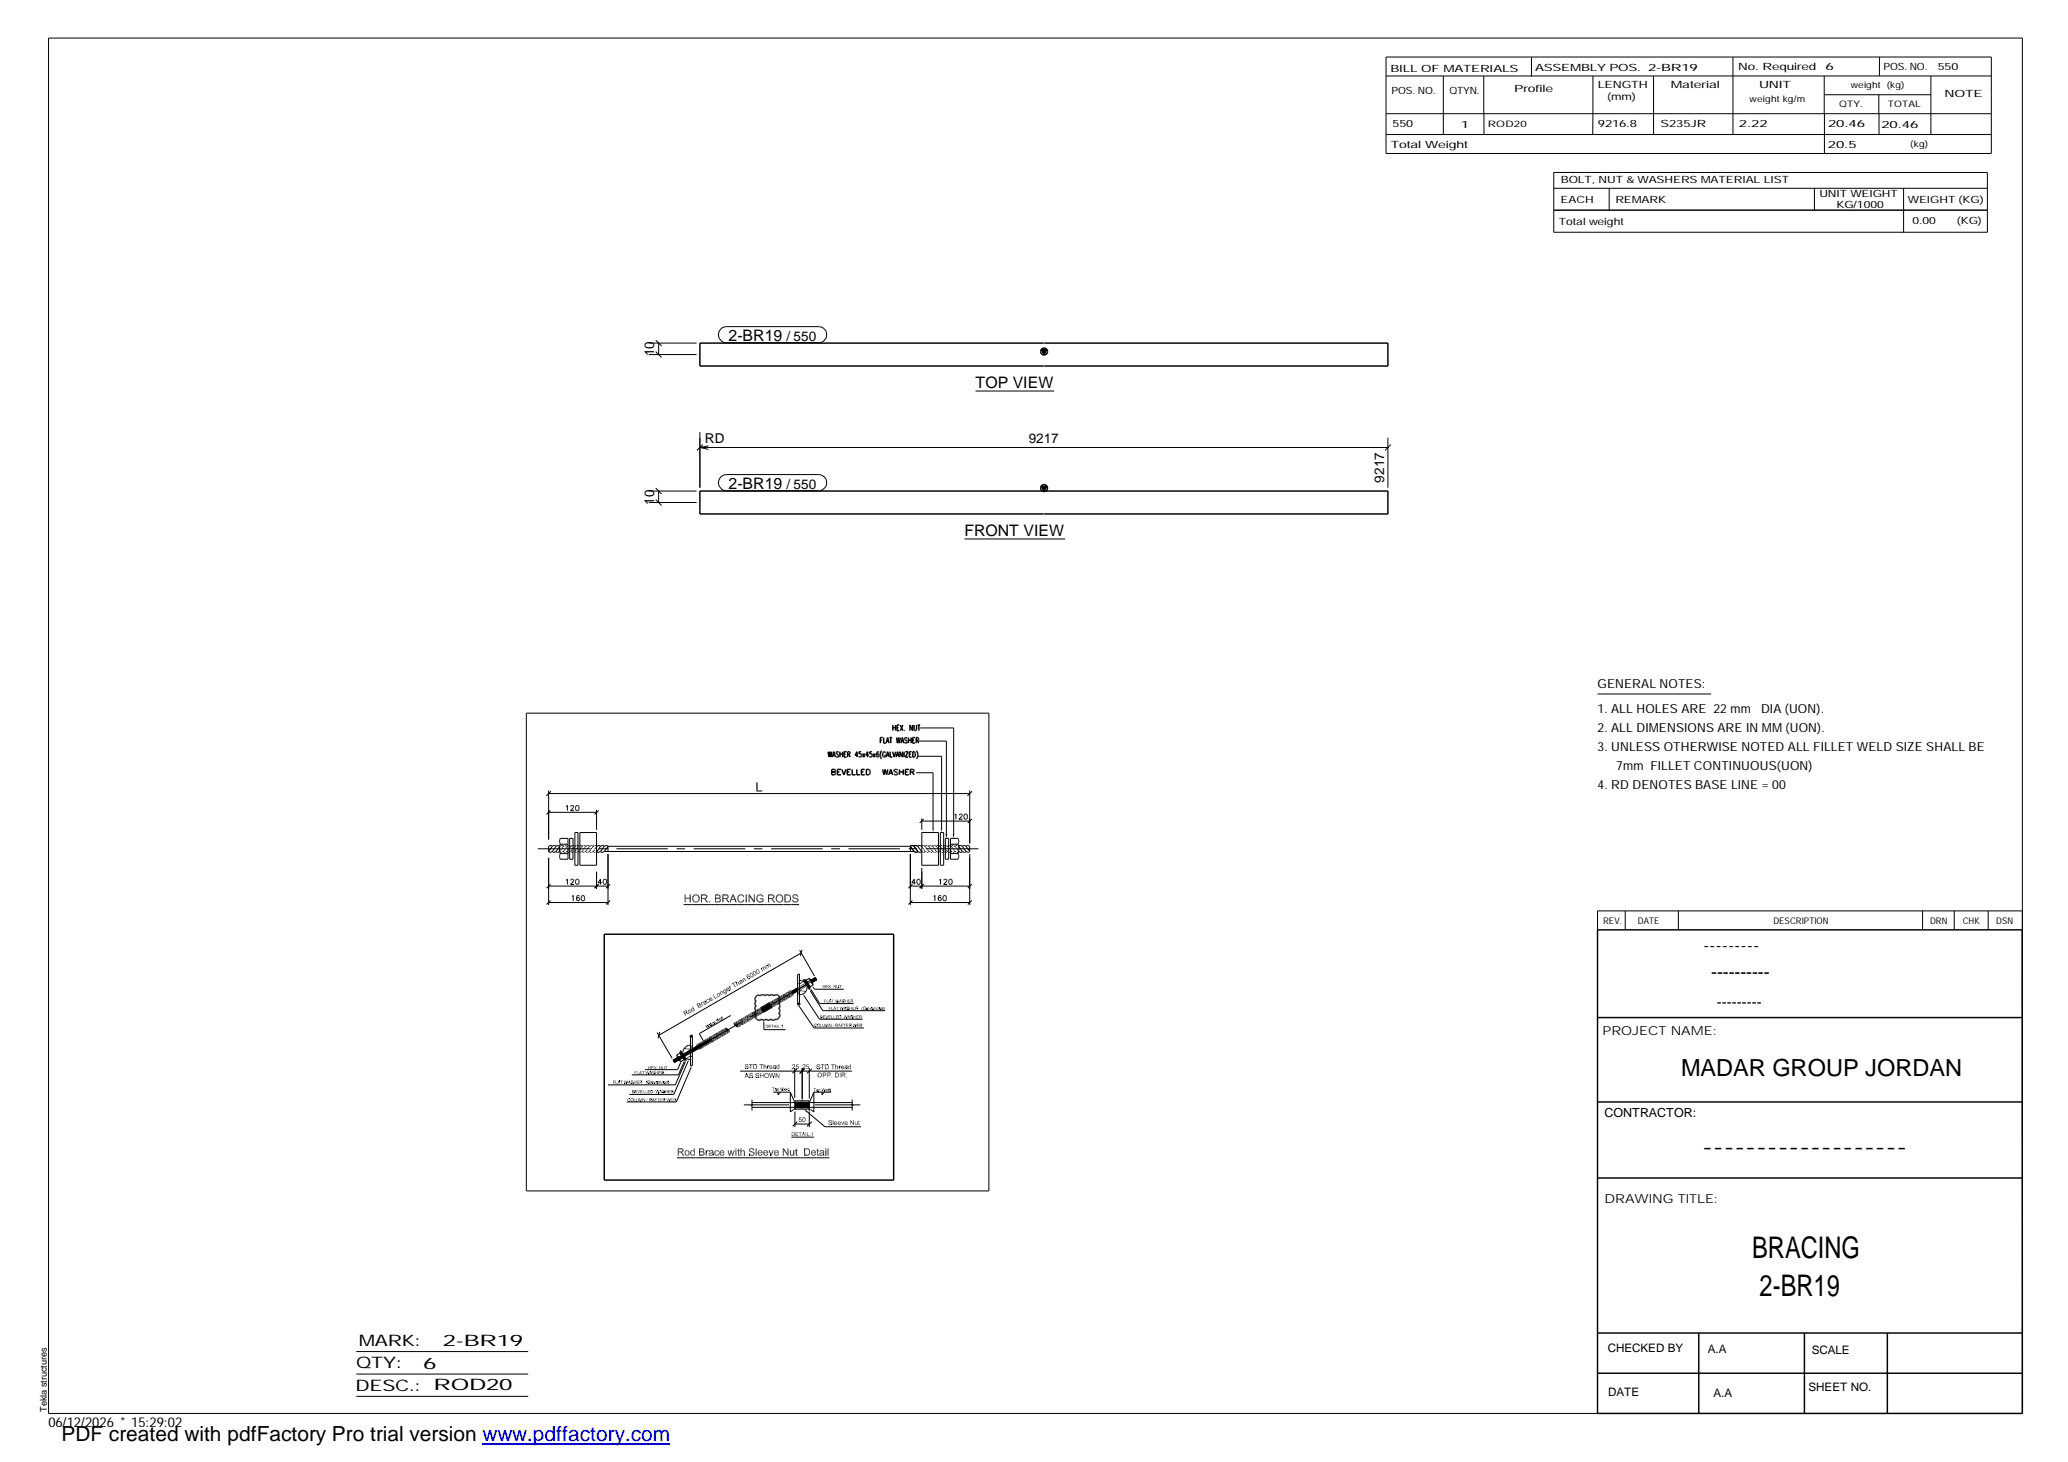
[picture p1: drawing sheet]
<svg xmlns="http://www.w3.org/2000/svg" width="420mm" height="297mm" viewBox="0 0 420 297" stroke-linecap="round" stroke-linejoin="round" font-family="sans-serif">
<defs><g id="words">
<g font-size="6.1">
<text x="356" y="255.5">BRACING</text>
<text x="357.5" y="263.3">2-BR19</text>
</g>
<text font-size="4.8" x="341.5" y="218.6">MADAR GROUP JORDAN</text>
<text font-size="4.2" x="12.5" y="292.7">PDF created with pdfFactory Pro trial version www.pdffactory.com</text>
<g font-size="3.6">
<text x="346.1" y="193.2">---------</text>
<text x="347.7" y="198.6">----------</text>
<text x="345.8" y="234.2">-------------------</text>
</g>
<g font-size="3.2">
<text x="148" y="69.2">2-BR19</text>
<text x="198.2" y="78.9">TOP VIEW</text>
<text x="148" y="99.3">2-BR19</text>
<text x="196" y="109">FRONT VIEW</text>
<text x="72.9" y="273.5">MARK:</text>
<text x="90" y="273.5">2-BR19</text>
<text x="72.4" y="278">QTY:</text>
<text x="86" y="278.1">6</text>
<text x="72.2" y="282.6">DESC.:</text>
<text x="88.1" y="282.4">ROD20</text>
</g>
<text font-size="3" x="348.8" y="204.5">---------</text>
<g font-size="2.8">
<text x="159.8" y="69.2">/ 550</text>
<text x="132.9" y="72.4" transform="rotate(-90 132.9 72.4)">10</text>
<text x="209" y="90">9217</text>
<text x="143.2" y="90.1">RD</text>
<text x="159.8" y="99.3">/ 550</text>
<text x="281.2" y="98.1" transform="rotate(-90 281.2 98.1)">9217</text>
<text x="132.9" y="102.5" transform="rotate(-90 132.9 102.5)">10</text>
<text x="9.8" y="290">06/12/2026 * 15:29:02</text>
</g>
<g font-size="2.5">
<text x="324.6" y="139.9">GENERAL NOTES:</text>
<text x="324.6" y="148.7">2. ALL DIMENSIONS ARE IN MM (UON).</text>
<text x="324.6" y="144.9">1. ALL HOLES ARE 22 mm</text>
<text x="357.8" y="144.9">DIA (UON).</text>
<text x="324.6" y="152.5">3. UNLESS OTHERWISE NOTED ALL FILLET WELD SIZE SHALL BE</text>
<text x="324.6" y="160.2">4. RD DENOTES BASE LINE = 00</text>
<text x="328.4" y="156.4">7mm FILLET CONTINUOUS(UON)</text>
<text x="325.6" y="210.3">PROJECT NAME:</text>
<text x="326" y="226.9">CONTRACTOR:</text>
<text x="326" y="244.4">DRAWING TITLE:</text>
</g>
<g font-size="2.4">
<text x="326.7" y="274.7">CHECKED BY</text>
<text x="347" y="275">A.A</text>
<text x="368.1" y="275.1">SCALE</text>
<text x="326.7" y="283.6">DATE</text>
<text x="348.1" y="283.9">A.A</text>
<text x="367.5" y="282.6">SHEET NO.</text>
</g>
<g font-size="2">
<text x="282.5" y="14.6">BILL OF MATERIALS</text>
<text x="311.9" y="14.4">ASSEMBLY POS.</text>
<text x="324.6" y="17.9">LENGTH</text>
<text x="334.9" y="14.4">2-BR19</text>
<text x="339.5" y="17.9">Material</text>
<text x="353.1" y="14.2">No. Required</text>
<text x="357.4" y="17.9">UNIT</text>
<text x="370.9" y="14.2">6</text>
<text x="382.7" y="14.2">POS. NO.</text>
<text x="393.7" y="14.3">550</text>
<text x="282.7" y="19.1">POS. NO.</text>
<text x="294.5" y="19">QTYN.</text>
<text x="307.6" y="18.7">Profile</text>
<text x="326.5" y="20.4">(mm)</text>
<text x="395.1" y="19.6">NOTE</text>
<text x="282.9" y="25.8">550</text>
<text x="296.8" y="26">1</text>
<text x="324.7" y="25.9">9216.8</text>
<text x="337.4" y="25.9">S235JR</text>
<text x="353.3" y="25.9">2.22</text>
<text x="371.4" y="25.9">20.46</text>
<text x="382.3" y="25.9">20.46</text>
<text x="282.6" y="30.1">Total Weight</text>
<text x="371.4" y="30">20.5</text>
<text x="317.1" y="41.3">EACH</text>
<text x="317.1" y="37.2">BOLT, NUT &amp; WASHERS MATERIAL LIST</text>
<text x="328.2" y="41.3">REMARK</text>
<text x="369.7" y="40.1">UNIT WEIGHT</text>
<text x="387.6" y="41.2">WEIGHT (KG)</text>
<text x="316.7" y="45.7">Total weight</text>
<text x="373.1" y="42.2">KG/1000</text>
<text x="388.6" y="45.6">0.00</text>
<text x="397.6" y="45.5">(KG)</text>
</g>
<g font-size="1.9">
<text x="325.7" y="187.8">REV.</text>
<text x="332.8" y="187.6">DATE</text>
<text x="360.3" y="187.7">DESCRIPTION</text>
<text x="392.1" y="187.6">DRN</text>
<text x="398.8" y="187.6">CHK</text>
<text x="405.6" y="187.7">DSN</text>
<text x="9.5" y="286.8" transform="rotate(-90 9.5 286.8)">Tekla structures</text>
</g>
<g font-size="1.8">
<text x="376" y="17.9">weight (kg)</text>
<text x="355.5" y="20.7">weight kg/m</text>
<text x="373.6" y="21.7">QTY.</text>
<text x="383.5" y="21.8">TOTAL</text>
<text x="302.3" y="25.9">ROD20</text>
<text x="388.1" y="29.8">(kg)</text>
</g>
</g></defs>
<g fill="none" stroke="#000" stroke-width=".3">
<path d="M211.6 71.1h1.1l-.6 .9zM212 69.7h-69.8v4.7h69.8M212.1 69.7h69.9v4.7h-69.9M211.6 98.8h1.1l-.6 1zM212 99.8h-69.8v4.6h69.8M212.1 99.8h69.9v4.6h-69.9M168.2 152.7l.2 1.1 .2-1.1 .2 1.1 .2-1.1M169 156.3l.7 .1v.3l-.2 .1 .3 .3-.1 .3h-.7zM169 156.8h.5M169.1 153.8l.3-1.1 .3 1.1M169.2 153.4h.4M170.1 156.8h.5"/>
<path d="M170.4 152.9l-.5-.1v.3l.4 .3 .1 .3-.2 .1-.3-.1M170.6 152.7v1.1M170.6 153.2h.6M170.9 156.3h-.8v1.1h.8M171 156.3l.4 1.1 .5-1.1M171.2 152.7v1.1M171.5 153.2h.3M172 152.7h-.5v1.1h.5M172.1 156.8h.5M172.5 153.2l.2 .6M172.7 152.8l-.5-.1v1.1M172.7 152.8v.4h-.5"/>
<path d="M172.7 152.8h.1M172.8 156.3h-.7v1.1h.7M173.1 156.3v1.1h.7M174.1 156.3v1.1h.6M174.3 153.4h-.6l.4-.7v1.1M175 152.7h-.4l-.1 .5a.32 .32 0 0 1 .5 0 .32 .32 0 0 1-.1 .5 .32 .32 0 0 1-.4-.1M175 156.8h.4M175.3 153.1l.4 .7M175.7 153.1l-.4 .7M175.7 156.3h-.7v1.1h.7M176 156.3h.4a.58 .58 0 0 1 .4 .6 .58 .58 0 0 1-.4 .5h-.4zM176.5 153.4h-.6l.4-.7v1.1"/>
<path d="M177.1 152.7h-.4v.5a.32 .32 0 0 1 .5 0 .32 .32 0 0 1-.1 .5 .32 .32 0 0 1-.4-.1M177.4 153.1l.4 .7M177.8 153.1l-.4 .7M178.2 153.2a.29 .29 0 0 1 .4 .3 .29 .29 0 0 1-.5 .2zM178.6 152.9l-.4-.1-.1 .6M178.9 150.4h.3M179.1 152.5a1.51 1.51 0 0 0 0 1.7M179.3 149.8h-.4v1.2M179.3 156.3l.3 1.1 .2-1.1 .3 1.1 .3-1.1M179.5 149.8v1.2h.5M179.9 153a.31 .31 0 0 0-.4-.3 .31 .31 0 0 0-.2 .4v.3a.32 .32 0 0 0 .3 .4 .32 .32 0 0 0 .3-.4h-.2M180 151l.3-1.2 .3 1.2"/>
<path d="M180 153.8l.3-1.1 .4 1.1M180.2 150.6h.4M180.2 153.4h.4M180.6 157.4l.4-1.1 .4 1.1M180.7 149.8h.6M180.7 157.1h.5M180.8 152.7v1.1h.5M181 149.8v1.2M181.4 152.7l.3 1.1 .3-1.1M181.4 147.3v1.1M181.4 147.9h.5M181.9 147.3v1.1"/>
<path d="M182.1 153.8l.3-1.1 .3 1.1M182.2 149.8l.1 1.2 .2-1.2 .2 1.2 .2-1.2M182.2 153.4h.3M182.2 147.9h.3M182.4 156.4l-.3-.1-.5 .1 .1 .3 .6 .3 .1 .1v.2l-.3 .1-.5-.1M182.7 147.3h-.5v1.1h.5M182.8 156.8h.7M182.8 156.3v1.1M182.9 147.3l.5 1.1M183 151l.3-1.2 .3 1.2M183.1 150.6h.4M183.4 152.7v1.1l-.6-1.1v1.1"/>
<path d="M183.4 147.3l-.5 1.1M183.5 156.3v1.1M183.8 148.4h.1M183.7 152.7v1.1M183.9 152.7h.6l-.6 1.1h.6M183.9 156.8h.5M184.3 150l-.2-.2-.3 .2 .1 .3 .4 .3-.1 .3-.2 .1-.2-.2M184.6 150.4h.5M184.6 149.8v1.2M184.7 156.3h-.8v1.1h.8M184.7 153.2h.3M185 156.8h.6l.1-.4-.7-.1v1.1"/>
<path d="M185.1 149.8v1.2M185.2 152.7h-.5v1.1h.5M185.3 156.8l.4 .6M185.4 147.3v1.1l-.5-1.1v1.1M185.4 150.4h.3M185.5 152.7a.61 .61 0 0 1 .5 .4 .61 .61 0 0 1-.2 .7h-.3zM185.7 147.3v.8l.2 .3 .3-.1v-1M185.9 149.8h-.5v1.2h.5M186.1 150.4l.5-.1-.1-.5h-.4v1.2M186.2 152.5l.3 .7-.3 1M186.4 150.4l.2 .6M186.4 147.3h.5"/>
<path d="M186.7 147.3v1.1M122.8 189.8h58.8v50h-58.8zM163.5 199.1l1.1 1.6zM324.6 188.9h86.2l.1 98.3h-86.3zM138.1 213.7l1 1.7zM153.7 202.4l.1-.1a.42 .42 0 0 1 .6 0 .54 .54 0 0 1 1 0 .54 .54 0 0 1 .9 0l.4-.2 .6 .2a.58 .58 0 0 1 .8-.2 .58 .58 0 0 1 .1 .9 .54 .54 0 0 1 0 .9 .54 .54 0 0 1 0 1 .54 .54 0 0 1 0 .9 .72 .72 0 0 1 .1 .9 .72 .72 0 0 1-.8 .3 .54 .54 0 0 1-.9 0 .54 .54 0 0 1-.9 0 .54 .54 0 0 1-1 0 .68 .68 0 0 1-.9 .1 .68 .68 0 0 1-.2-.9 .54 .54 0 0 1 0-.9 .54 .54 0 0 1 0-.9 .54 .54 0 0 1 0-1 .64 .64 0 0 1 .1-1zM158.2 202.3v.1M324.6 206.7h86.3M324.6 239.3h86.3M324.6 223.9h86.3M324.6 270.8h86.3M324.6 279h86.3"/>
<path d="M345.1 270.8v16.4M366.6 270.8v16.4M383.5 270.8v16.4"/>
<circle cx="212.1" cy="71.4" r=".69"/>
<circle cx="212.1" cy="99.2" r=".68"/>
</g>
<g fill="#000">
<path d="M211.6 71.1h1.1l-.6 .9zM211.6 98.8h1.1l-.6 1zM153.7 158.9h.2l-.2 1.9zM153.9 158.9v1.7l-.2 .2zM153.9 160.6h1v.2zM153.7 160.8l.2-.2 1 .2zM189.4 168.2h.3l-.1 .9zM191.1 168.2h.3l-.1 .9zM192.1 169.4h.3l-.1 1zM193.6 169.4h.3l-.1 1zM139.3 182.4l-.2 .9zM139.1 181.7l.2 .7-.2 .9z"/>
<path d="M139.1 181.7h.2v.7zM139.3 182.6v.7h-.2zM140.1 181.7h.2l-.2 .7zM140.3 181.7l-.2 .9zM139.3 182.4l.8 .2h-.8zM139.3 182.4h.8v.2zM140.3 181.7v1.6l-.2-.7zM140.1 182.6l.2 .7h-.2zM140.6 182.6h.2v.1zM140.7 182.1l-.1 .5zM140.7 182.1l.1-.2-.2 .7zM140.8 181.9l.1 .2-.3 .5z"/>
<path d="M140.9 182.1l-.3 .5zM140.8 182.7l.1 .3h-.2zM140.8 182.7l-.1 .3zM140.6 182.7h.2l-.1 .2zM140.6 182.6l.2 .1zM140.9 181.8l.3-.1-.4 .2zM140.8 181.9l.6-.2zM140.8 181.9l.6-.2-.1 .2zM140.8 181.9h.5zM140.6 182.6l.2-.2v.2zM140.8 181.9l.2 .2h-.1zM140.7 183l.2 .2z"/>
<path d="M140.7 183h.2v.2zM140.9 183v.2zM141 183v.2zM140.8 181.9l.3 .1zM141.3 183.2h.1v.2zM141.1 183.3l.3 .1zM141 183.2l.4 .2zM141.1 183.1l.3 .3-.4-.2zM141.1 183.1l.3 .3zM141.4 183.2h.1l-.1 .2zM141.4 181.7l.3 .1zM141.4 181.7l.4 .1z"/>
<path d="M141.4 181.7l.4 .1-.2 .1zM141.4 181.7l.2 .2zM141.4 181.7v.2h-.1zM141.4 181.7l.1 .2zM141.5 183.2l.2-.1 .1 .1zM141.5 183.2h.3zM141.5 183.2l.2 .1-.2 .1zM141.5 183.2l-.1 .2zM141.8 181.8l-.1 .2zM141.8 183h.3zM141.8 183l.2 .1-.1 .1zM141.8 181.8l.2 .2z"/>
<path d="M141.8 181.8l.3 .3zM141.8 181.8l.3 .3h-.3zM141.8 181.8v.3zM141.6 181.9l.2-.1zM141.7 183.1l.2 .1zM141.7 183.1l.1-.1 .1 .2zM141.9 182.2l.2-.1zM141.9 182.5h.3l-.3 .2zM142.1 182.1l.1 .3zM142.1 182.1l.1 .3h-.3zM141.9 182.3l.2-.2-.2 .3zM141.8 182.1h.3z"/>
<path d="M142.2 182.5l-.1 .4zM142.2 182.5l-.1 .5zM142.2 182.5l-.1 .5h-.2zM141.9 182.7l.3-.2-.3 .5zM141.9 182.5l.3-.1v.1zM141.9 182.4h.3zM142.4 181.7l.2 .7-.2 .9zM142.4 181.7h.7v.2zM142.4 181.7l.7 .2h-.5zM142.6 182.6v.7h-.2zM142.6 182.4l-.2 .9zM142.6 182.4h.5l-.2 .2z"/>
<path d="M142.6 182.4l.3 .2h-.3zM142.4 181.7l.2 .2v.5zM142.9 182.6l.2-.2zM143.1 182.4l-.2 .2zM143.1 182.4l-.1 .3zM143.1 182.4v.3zM143.1 181.7l.3 .1zM143.1 181.7l.4 .1zM143.1 181.7l.4 .1-.1 .1zM143.1 181.7l.3 .2h-.2zM143.1 182.7l.2-.1zM143.3 182.6l-.1 .1z"/>
<path d="M143.2 182.4l-.1 .3zM143.1 181.7l.1 .2zM143.2 182.4l.1 .2-.2 .1zM143.2 182.4h.1v.2zM143.3 182.8l.1-.1-.1 .3zM143.4 182.7l-.1 .3zM143.4 182.7l.1 .1-.2 .2zM143.2 182.7l.1-.1zM143.3 182.6l.1 .1zM143.3 182.6v.2zM143.3 182.4h.3zM143.3 182.4l.3 .1-.2 .1z"/>
<path d="M143.3 182.4l.1 .2h-.1zM143.5 181.8l-.1 .2zM143.5 182.2h.2zM143.4 182l.2-.1zM143.5 182.1l.2-.1zM143.5 182.1l.2-.1v.1zM143.5 182.1l.2 .1zM143.5 182.8l-.2 .2zM143.3 183l.2-.2zM143.5 181.8l.1 .1zM143.5 181.8l.1 .1-.2 .1zM143.6 182.9l.2 .4h-.2z"/>
<path d="M143.3 183l.3-.1v.4zM143.4 182.3l.2 .1zM143.7 182.2l-.1 .2zM143.5 182.3l.2-.1-.1 .2zM144.1 183.1h.2l-.2 .2zM144.1 183.3l.2-.2v.2zM145.3 181.7h.6l-.1 .2zM145.3 181.7l.5 .2h-.3zM145.5 182.6v.6l-.2 .1zM145.5 182.4h.3v.2zM145.5 182.4l.3 .2h-.3zM145.3 181.7l.2 .9-.2 .7z"/>
<path d="M145.3 181.7l.2 .9zM145.3 181.7l.2 .2v.5zM145.8 182.4l.1 .2zM145.3 183.3l.2-.1 .4 .1zM145.5 183.2h.4v.1zM145.9 181.7l-.1 .2zM145.9 183.2l.1 .1zM146 183.1l.1 .2zM146 183.2l.1 .1zM146 182.4h.2zM145.9 181.7l.1 .2h-.1zM145.9 181.7l.1 .2z"/>
<path d="M146 181.7l.1 .1-.1 .1zM145.9 183.2l.2 .1zM146.2 182.5l-.2 .1zM146.1 181.8l-.1 .1zM146.1 181.8v.2zM146.1 183.1l.2 .1zM146.2 182.3l.1 .1zM146.1 182.4h.2zM146.2 181.8l-.1 .2zM146.2 181.8l.1 .1-.2 .1zM146.1 182l.2-.1zM146.2 182.5l-.1 .2z"/>
<path d="M146.2 182.5l.1 .1zM146.2 182.5l.1 .1-.1 .1zM146.2 182.5v.2zM145.9 182.6l.3-.1zM145.9 182.4l.3 .1-.3 .1zM145.9 182.4l.3 .1zM146.2 182.1h.2zM146.3 182.9h.2zM146.2 182.7l.2-.1zM146.4 182.6l-.1 .2zM146.3 182.8l.1-.1 .1 .1zM146.3 182.8l.2 .1z"/>
<path d="M146.2 183.3l.1-.1zM146.1 183.3l.2-.1zM146 183.1l.3 .1-.2 .1zM146 183.1l.3 .1zM146.2 182.7l.1-.1zM146.3 182.6l-.1 .1zM146.3 181.9l.1 .2zM146.3 181.9l.1 .2h-.2zM146.2 182.1l.1-.2zM146.2 182.2l.2-.1zM146.4 182.1v.2zM146.4 182.1l-.1 .3z"/>
<path d="M146.2 182.3l.2-.2-.1 .3zM146.2 183l.2 .1zM146.4 183.1l-.1 .1zM146.2 183.1h.2l-.1 .1zM146.2 183.1h.2zM146.5 182.9l-.1 .1zM146.5 182.9l-.1 .2zM146.2 183l.3-.1-.1 .2zM146.8 181.7l.2 .7-.2 .9zM146.8 181.7h.7v.2zM146.8 181.7l.7 .2h-.5zM147 182.6v.7h-.2z"/>
<path d="M147 182.4l-.2 .9zM147 182.4h.4l-.2 .2zM147 182.4l.2 .2h-.2zM146.8 181.7l.2 .2v.5zM147.2 182.6l.2-.2zM147.4 182.4l-.1 .2zM147.4 182.4l-.1 .3zM147.4 182.4v.3zM147.5 182.4l-.1 .3zM147.5 181.7l.2 .1zM147.5 181.7l.3 .1zM147.5 181.7l.3 .1-.1 .1z"/>
<path d="M147.5 181.7l.2 .2zM147.4 182.7l.2-.1zM147.6 182.6l-.1 .1zM147.5 182.4l.1 .2-.2 .1zM147.5 182.4h.1v.2zM147.5 181.7l.1 .2zM147.6 182.6l-.1 .2zM147.6 182.6l.1 .1zM147.6 182.6v.2zM147.6 182.4h.3zM147.6 182.4l.3 .1-.2 .1zM147.6 182.4l.1 .2h-.1z"/>
<path d="M147.6 182.8l.1-.1v.3zM147.7 182.7v.3zM147.8 182.7l.1 .1-.2 .2zM147.7 182.4h.2zM147.8 181.8l-.1 .2zM147.8 182.2h.2zM147.8 182l.2-.1zM148 181.9l-.2 .2zM147.8 182.1l.2-.1v.1zM147.8 182.1l.2 .1zM147.9 182.8l-.2 .2zM147.7 183l.2-.2z"/>
<path d="M147.9 181.8l.1 .1zM147.9 181.8l.1 .1-.2 .1zM147.9 181.8l-.1 .2zM147.9 182.9l.3 .4h-.3zM147.7 183l.2-.1v.4zM147.8 182.3l.1 .1zM148 182.2v.2zM148 182.2l-.1 .2zM147.8 182.3l.2-.1-.1 .2zM147.8 182.3l.2-.1zM148.7 182.7l-.5 .6zM148.6 182.9l-.2 .4h-.2z"/>
<path d="M148.6 199.9l.7-.4-.2 .3zM148.8 181.7v.5zM148.8 181.7v.4zM148.8 181.7l.1 .3zM148.8 182.2l-.6 1.1zM148.8 181.7v.5l-.6 1.1zM148.8 181.7h.3l-.2 .2zM148.6 199.9l.3-.1-.2 .2zM148.6 199.9l.5-.1zM149.1 181.7l-.2 .3zM149.1 181.7l-.1 .4zM149.1 181.7l-.1 .5z"/>
<path d="M149.1 181.7l.1 1-.2-.5zM149.1 181.7l.2 1.2zM149.1 181.7l.6 1.6-.4-.4zM149.1 199.8l.4 .7-.1 .1zM148.9 199.8h.2l.3 .8zM148.7 182.7l.6 .2h-.7zM148.7 182.7h.5l.1 .2zM149.3 199.5l-.2 .3zM149.4 199.5l.1-.1 .1 .3zM149.6 199.6l.1-.1zM149.7 199.5l-.1 .2zM149.8 199.5l-.2 .2z"/>
<path d="M149.6 199.7l.2-.1zM149.6 199.7l.2 .6zM149.4 199.5l.2 .2 .2 .6zM149.3 182.9l.4 .4h-.3zM149.6 199.7l.1 .2zM149.7 199.9l.2 .3-.1 .1zM149.9 182.2l.1 .1-.2 .1zM149.8 182.4l.2-.1v.1zM149.8 182.5h.2l-.2 .2zM149.8 182.7l.2-.2zM149.9 182.1l.2 .1zM149.9 182.2h.2z"/>
<path d="M149.9 182.1h.2zM149.8 182.7l.1 .3zM149.8 182.7l.2-.1-.1 .4zM150 182.6l-.1 .4zM149.9 183h.2zM149.9 199.5v.1zM150 199.5v.2zM150 199.7l.1-.1zM149.8 182.5l.2-.1zM149.8 182.4h.2l-.2 .1zM150 182.8l-.1 .2zM149.9 183l.2 .2z"/>
<path d="M149.9 183h.2v.2zM150.1 183v.2zM150.1 183.2h.2zM150.1 199.6l.2 .4-.1 .1zM150 199.7l.1-.1 .1 .5zM150.2 181.8v.2zM149.9 182.1l.3-.1zM149.9 182h.3zM150.1 181.8l.1 .2h-.3zM150.1 181.8l.1 .2zM150.2 183.1l-.1 .1zM150.2 199.4v.1z"/>
<path d="M150.2 199.4h.1l-.1 .1zM150.2 199.5l.1-.1zM150.2 199.4l.1-.1zM150.3 199.2l-.1 .1zM150.2 199.3h.2zM150.3 199.2h.2zM150.4 199.2l.1-.1zM150.4 199.2l.1-.1v.1zM150.4 199.2h.1zM150.3 199.7h.2zM150.5 199.7l-.1 .1zM150.4 199.8l.1-.1z"/>
<path d="M150.2 181.8l.3 .1zM150.2 181.8l.3-.1v.2zM150.5 181.7v.2zM150.5 183.2v.2zM150.3 199.6l.2 .1zM150.3 199.6h.2zM150.4 199.5l.1 .1zM150.5 199.8v.1zM150.5 199.8l-.1 .1zM150.5 199.1v.1zM150.5 199.1l.1 .1zM150.5 181.7l.4 .1z"/>
<path d="M150.5 181.7l.5 .1zM150.5 181.7l.5 .1-.3 .1zM150.5 181.7l.2 .2zM150.2 183.3l.3 .1zM150.1 183.2l.4 .2zM150.1 183.2h.2l.2 .2zM150.3 183.2l.2 .2zM150.5 199.8h.2zM150.5 199.8l.1 .1zM150.5 199.1l.1 .2zM150.6 199.1v.2zM150.5 199.5h.1z"/>
<path d="M150.5 181.7l.1 .2zM150.7 199.2l-.1 .1zM150.7 199.2v.2zM150.5 199.4h.2zM150.7 199.7v.1zM150.6 199.8h.1zM150.7 199.7l.1-.1zM150.7 199.2v.3zM150.7 199l.3 .2zM150.7 199h.3zM150.7 199l.3 .1zM150.7 199h.2z"/>
<path d="M150.8 183.1l.2 .1zM150.8 199.4l-.1 .1zM150.7 199.7l.2-.2zM150.8 199.5l-.1 .1zM150.8 199.5h.1l-.2 .1zM150.8 182l.2-.2zM150.9 199.5l-.1 .1zM150.9 198.9l.1-.1zM150.9 198.9h.1zM151 181.8l.2 .3zM151 181.8l.2 .4zM151 181.8l.2 .4-.2-.1z"/>
<path d="M151 181.8v.3zM150.7 181.9l.3-.1zM150.7 183.4l.3-.2zM150.5 183.4l.5-.2zM150.6 183.2h.4l-.5 .2zM150.6 183.2l.2-.1 .2 .1zM151 182.8h.2zM150.9 199.7l.1-.1zM151 199.2l.2 .3h-.1zM150.7 199l.3 .2 .1 .3zM151 198.8v.1zM151.1 198.7l.2 .1z"/>
<path d="M151.1 198.7l.1 .2zM151 198.8l.1 .1zM151 182.1l.2 .1zM151.2 182.8l-.2 .4zM150.9 183l.3-.2-.2 .4zM151 182.9l.2-.1-.3 .2zM151.3 198.8l-.1 .1zM151.3 199v-.1zM151.3 198.9v.1zM151.2 198.9l.1-.1zM151.3 198.8v.2zM151.4 198.9l.2 .4h-.1z"/>
<path d="M151.3 199l.1-.1 .1 .4zM151.5 181.7h.2l-.2 1.6zM151.7 181.7v1.6h-.2zM151.8 198.1l-.1 .1zM151.8 198l-.1 .2zM151.7 198.2l.1-.1zM151.7 198.3l.1 .1zM151.7 198.2h.1zM151.7 198.3l.1-.1zM151.7 198.3l.1 .1-.1 .1zM151.8 198.4l-.1 .1zM151.7 198.5h.1v.2z"/>
<path d="M151.8 198.5v.2zM151.8 198h.2zM151.8 198l.2 .1zM151.8 198v.1zM151.8 198.7h.2zM151.8 198.7l.1-.1zM151.9 198.6l-.1 .1zM151.9 198.4v.1zM151.9 198.5l.1-.1zM151.9 198.5l-.1 .2zM151.8 198l.1 .1zM152 198.4h.1z"/>
<path d="M152 198l.1 .1zM152.1 198.8v.1zM152 198.8l.1 .1zM151.8 198.7l.3 .2zM151.8 198.7h.2l.1 .2zM152 198.7l.1 .2zM151.9 198.4h.2zM152.1 181.7h.2v.4zM152.1 198.1v.1zM152 198.3l.1 .1zM152.1 198.3h.1l-.1 .1zM152.2 198.3l-.1 .1z"/>
<path d="M152.2 198.3l.2 .1zM152.2 198.3l.2 .1-.1 .1zM152.2 198.3l.1 .2zM152.3 182.1v1.2h-.2zM152.1 181.7l.2 .4-.2 1.2zM152.1 198.8l.2 .1zM152.1 198.9h.2zM152.1 198.8l.2 .1h-.2zM152.3 181.7l.9 1.3-.1 .3zM152.3 181.7l.8 1.6-.8-1.2zM152.2 198.8l.1 .1zM152.3 198.8h.1z"/>
<path d="M152.4 198.4l-.1 .2zM152.3 197.8l.1 .1zM152.3 197.9h.1zM152.4 198.7v-.1zM152.4 198.4v.2zM152.4 198.4v.3zM152.3 198.5l.1-.1zM152.3 198l.1 .2zM152.4 197.9v.3zM152.4 197.7l.2-.1zM152.4 197.7l.2 .1zM152.4 197.7l.1 .1z"/>
<path d="M152.4 197.9l-.1 .1zM152.5 198.2v.2zM152.3 197.8h.2zM152.4 197.8h.1zM152.5 198.1l-.1 .2zM152.6 197.6l.1 .2zM152.7 197.6v.2zM152.7 198.4v.1zM152.5 198.4l.2 .1zM152.6 198.3l.1 .2zM152.7 197.8h.1zM152.7 197.8h.1v.1z"/>
<path d="M152.8 197.8v.1zM152.8 197.9h.1zM152.9 198.4l.1 .1zM152.8 197.9h.1v.1zM152.9 197.9v.1zM152.9 198.4h.2zM152.9 198.4h.1zM153 197.9l-.1 .2zM152.8 198.6l.2-.1zM152.7 198.5h.3zM152.8 198.4l.2 .1h-.3zM152.8 198.4l.2 .1z"/>
<path d="M153 198.3l.1-.1zM153 198.3l.1-.1v.2zM153 197.5h.1zM153 198l.1 .2zM153 198l.1 .2-.1 .1zM153 198v.3zM153 197.6v.2zM153 198.4h.1zM153 198.3l.1 .1zM153.1 197.3h.1zM153.1 197.3l.1 .1zM153.1 197.3v.1z"/>
<path d="M153 197.6l.1-.1zM153.1 197.9l.1-.1-.1 .2zM153.2 197.8l-.1 .2zM153 197.5l.1-.1zM153 197.3l.1 .1zM153.1 197.7v.2zM153 197.8l.1-.1zM153.2 181.7h.1l-.1 1.3zM153.3 181.7v1.6l-.1-.3zM153.2 197.3l.1 .1zM153.2 183l.1 .3h-.2zM153.3 198.1v.1z"/>
<path d="M153.1 198l.2 .2zM153.2 197.9l.1 .3-.2-.2zM153.2 197.9l.1 .3zM153.4 198.1l-.1 .1zM153.3 197.3v.1zM153.3 197.4h.2zM153.3 197.4h.2l-.1 .2zM153.5 197.4l-.1 .2zM153.5 198.1h.1zM153.4 197.6l.1-.1v.1zM153.5 197.5v.1zM153.5 198.1l.2-.1z"/>
<path d="M153.5 198.1h.2zM153.6 197.6l-.1 .1zM153.4 198.2l.2-.1zM153.3 198.2l.3-.1zM153.4 198.1h.2zM153.6 197.9h.1zM153.6 197.9l.1 .1zM153.6 197.1h.1zM153.6 197.1l.1 .1zM153.6 197.6l.1 .3zM153.6 197.6l.1 .3h-.1zM153.6 197.6v.3z"/>
<path d="M153.8 182.1l-.1 .3zM153.8 182.1l.1 .2-.2 .1zM153.7 182.4l.2-.1v.1zM153.7 182.5h.2v.2zM153.6 197.3l.1 .2zM153.7 197.2v.3zM153.6 198h.1zM153.7 197l.1-.1zM153.7 197h.2zM153.6 197.3l.1-.1zM153.6 197.2h.1zM153.8 182.1h.2z"/>
<path d="M153.8 182.1l.3-.1zM153.9 181.8l-.1 .3zM154 181.8l.1 .2-.3 .1zM153.8 182.1l.1 .1zM153.7 182.7l.1 .3zM153.7 182.5l.1 .5zM153.7 182.5l.2 .2-.1 .3zM153.9 182.7l-.1 .3zM153.8 183h.2zM153.7 197.5l.1 .1zM153.8 197.5v.1zM153.6 197.1l.2-.1z"/>
<path d="M153.7 197h.1zM153.8 197.3l-.1 .2zM153.7 182.5l.2-.1zM153.7 182.4h.2zM153.9 182.8l-.1 .2zM153.8 196.9l.1 .1zM153.9 196.9v.1zM153.8 182.1l.2 .1zM154 197.7v.1zM153.8 197.6l.2 .2zM154 196.9l-.1 .1zM154 196.9v.1z"/>
<path d="M154 197h.1zM154 181.8l.3 .1zM154 181.8l.3-.1zM154 181.8l.3-.1 .1 .2zM154 181.8l.4 .1zM153.8 183.1l.3 .1zM153.8 183l.3 .2zM153.8 183h.2l.1 .2zM154 183l.1 .2zM154.1 183.1v.1zM154 197h.1v.2zM154.1 197v.2z"/>
<path d="M154.1 197l.1 .2h-.1zM154.1 197.7l.1 .1zM154.1 197.2h.1zM154 181.8l.2 .1zM154.2 197.7l.1-.1zM154.2 197.7h.1zM154.2 197.7l.1 .1zM154.1 197.3l.1 .1zM154.2 197.2v.2zM154 197.9l.2-.1zM154 197.8h.2zM154.2 197.5h.1z"/>
<path d="M154.2 197.6l.1-.1zM154.3 197.3v.2zM154.3 197.3v.2h-.1zM154.3 197.3l-.1 .2zM154.3 181.7l.1 .2zM154.2 197.6h.1zM154.4 183.2l.1 .2zM154.1 183.3l.4 .1zM154.1 183.2l.4 .2zM154.1 183.2l.1-.1 .3 .3zM154.2 183.1l.3 .3zM154.4 181.7l.1 .2z"/>
<path d="M154.5 181.7l.3 .1zM154.5 181.7l.3 .1-.2 .1zM154.5 181.7l.1 .2zM154.4 183.2l.2 .2zM154.6 196.8h.1zM154.6 183.2l.2 .1zM154.7 196.8l.1 .2zM154.7 196.8l.1 .1zM154.7 196.7l.1 .1zM154.7 196.8h.1zM154.7 196.8l.3 .5h-.1zM154.6 196.8l.3 .5z"/>
<path d="M154.8 181.8l-.1 .2zM154.5 183.2l.2 .1-.1 .1zM154.5 183.2l.2 .1zM154.8 181.8l.1 .1zM154.8 181.8l.2 .1zM154.8 181.8l.2 .1-.2 .1zM154.8 181.8v.2zM154.8 181.8l-.2 .1zM154.8 196.6l.1 .1zM154.8 182.1l.2-.2zM154.7 183.1l.2 .2zM154.4 182.5l.5 .2h-.5z"/>
<path d="M154.4 182.5h.7l-.2 .2zM154.9 196.6l.1 .1zM154.9 196.6h.2zM154.9 196.6l.1 .2zM154.9 196.6v.1zM155 181.9l.1 .2zM155 181.9l.1 .2-.2 .1zM154.9 182.1l.1-.2-.1 .3zM154.8 182l.2-.1zM155 196.8l.2-.1zM155.1 196.6l-.1 .2zM154.7 196.8l.3 .5z"/>
<path d="M154.9 182.2h.2zM154.9 182.2l.2-.1zM155.1 196.4v.2zM155.2 196.4l-.1 .2zM155.1 196.6l.1-.1zM155.1 182.5v.6l-.2-.1zM155.1 182.5l-.2 .5zM154.9 183l.2 .1zM154.9 183.3l.2-.2zM154.8 183.1h.3l-.2 .2zM154.8 183.1h.3zM155.2 196.8l.2 .3-.1 .1z"/>
<path d="M155 196.8h.2l.1 .4zM155.2 196.4l.1 .1zM155.3 196.4v.1zM155.3 196.4l.1 .1zM155.3 196.4l.2 .1zM155.3 196.4l.2 .1h-.1zM155.4 196.5h.1zM155.5 196.5l.2 .4-.1 .1zM155.4 196.6l.1-.1 .1 .5zM155.5 196.2h.2zM155.7 196.2v.2zM155.7 196.2v.1z"/>
<path d="M155.7 196.2l.2 .6zM155.5 196.2l.4 .6zM155.8 196l.1 .1zM155.9 196v.2zM155.9 196l.1 .2zM155.7 196.2l.3 .6zM156.1 195.9l-.1 .2zM156 196.1l.1-.2zM156 196.2h.1zM156 196.1v.1zM156.1 196.1l-.1 .1zM156 181.7l.3 .7-.3 .9z"/>
<path d="M156 181.7h.8v.2zM156 181.7l.8 .2h-.5zM156.1 196.2l.1 .4zM156 196.2h.1l.1 .4zM156.2 195.8h.1zM156.2 195.8h.1v.1zM156.2 195.8l.1 .1zM156.1 195.9h.1zM156.2 195.8v.1zM156.3 182.6v.7h-.3zM156.3 182.4l-.3 .9zM156.3 182.4h.4l-.2 .2z"/>
<path d="M156.3 182.4l.2 .2h-.2zM156 181.7l.3 .2v.5zM156.3 195.8v.1zM156.3 195.8l.1 .1zM156.3 195.8v.2zM156.4 195.9l.3 .4-.2 .1zM156.4 195.9l.1 .5-.2-.4zM156.5 182.6l.2-.2zM156.7 182.4l-.2 .2zM156.7 182.4l-.1 .3zM156.7 182.4v.3zM156.8 181.7l.3 .1z"/>
<path d="M156.8 181.7l.3 .1-.1 .1zM156.8 181.7l.2 .2h-.2zM156.8 182.7l.1-.1zM156.9 182.6l-.1 .1zM156.8 182.4l-.1 .3zM156.8 181.7v.2zM156.7 182.7l.2-.1zM156.8 182.4l.1 .2-.2 .1zM156.8 182.4h.1v.2zM156.9 182.8l.1-.1-.1 .3zM157 182.7l-.1 .3zM157.1 182.7v.1l-.2 .2z"/>
<path d="M156.9 182.6l-.1 .2zM156.9 182.6l.1 .1zM156.9 182.6v.2zM156.9 182.4h.3zM156.9 182.4l.3 .1-.2 .1zM156.9 182.4l.1 .2h-.1zM157 182.4h.2zM157.1 181.8v.2zM157.1 182.2h.3zM157.1 182l.2-.1zM157.3 181.9l-.2 .2zM157.1 182.1l.2-.1 .1 .1z"/>
<path d="M157.1 182.1l.3 .1zM157.1 182.8l-.1 .2zM156.9 183l.2-.2zM157.1 181.8l.2 .1zM157.1 181.8l.2 .1-.2 .1zM157.2 182.9l.3 .4h-.3zM157 183l.2-.1v.4zM157.1 182.3l.1 .1zM157.4 182.2l-.1 .2zM157.4 182.2l-.2 .2zM157.1 182.3l.3-.1-.2 .2zM157.6 182.6h.2v.1z"/>
<path d="M157.7 182.1l-.1 .5zM157.8 181.9l-.2 .7zM157.8 181.9l.1 .2-.3 .5zM157.9 182.1l-.3 .5zM157.8 182.7l.1 .3h-.2zM157.8 182.7l-.1 .3zM157.6 182.7h.2l-.2 .2zM157.6 182.6l.2 .1zM157.9 181.8l.3-.1-.4 .2zM157.8 181.9l.6-.2zM157.8 181.9l.6-.2-.2 .2zM157.8 181.9h.4z"/>
<path d="M157.6 182.6l.2-.2v.2zM157.8 181.9l.2 .2h-.1zM157.7 183l.2 .2zM157.7 183h.2v.2zM157.9 183v.2zM158 183l-.1 .2zM157.8 181.9l.3 .1zM158.2 183.2h.2v.2zM158.1 183.3l.3 .1zM157.9 183.2l.5 .2zM158.1 183.1l.3 .3-.5-.2zM158.1 183.1l.3 .3z"/>
<path d="M158.4 183.2h.1l-.1 .2zM158.4 181.7l.3 .1zM158.4 181.7l.3 .1-.1 .1zM158.4 181.7l.2 .2zM158.4 181.7v.2h-.2zM158.4 181.7l.1 .2zM158.5 183.2l.2-.1v.1zM158.5 183.2h.2zM158.5 183.2l.2 .1-.2 .1zM158.5 183.2l-.1 .2zM158.7 181.8v.2zM158.7 183h.3z"/>
<path d="M158.7 183l.3 .1-.2 .1zM158.7 181.8l.3 .2zM158.7 181.8l.3 .3zM158.7 181.8l.3 .3h-.2zM158.7 181.8l.1 .3zM158.6 181.9l.1-.1zM158.7 183.1l.1 .1zM158.7 183l.1 .2-.1-.1zM158.8 182.2l.2-.1zM158.9 182.5h.2l-.2 .2zM159 182.1l.1 .3zM159 182.1l.1 .3h-.2z"/>
<path d="M158.9 182.3l.1-.2-.1 .3zM158.8 182.1h.2zM159.1 182.5v.4zM159.1 182.5l-.1 .5zM159.1 182.5l-.1 .5h-.2zM158.9 182.7l.2-.2-.3 .5zM158.9 182.5l.2-.1v.1zM158.9 182.4h.2zM159.4 181.7h.5v.2zM159.4 181.7l.5 .2h-.3zM159.6 181.9v1.3l-.2 .1zM159.4 181.7l.2 .2-.2 1.4z"/>
<path d="M159.4 183.3l.2-.1 .4 .1zM159.6 183.2h.3l.1 .1zM160 183.2l.1-.1 .1 .2zM160 183.2l.2 .1zM159.9 183.2l.2 .1zM159.9 181.7l.2 .2h-.2zM159.9 181.7h.2v.2zM160.1 181.7l.1 .2h-.1zM160.1 181.7l.1 .2zM160.2 181.8v.1zM160.2 183.1l.2 .1zM160.2 183.1l.2 .1-.1 .1z"/>
<path d="M160.2 183.1l.1 .2zM160.2 183.1v.2zM160.1 183.1l.1 .2zM160.2 181.8v.2zM160.2 181.8l.1 .2zM160.2 181.8h.2zM160.2 181.8l.3 .1zM160.2 181.8l.3 .1-.1 .2zM160.2 181.8l.2 .3zM160.4 183l.2 .1zM160.4 183l.1 .2zM160.5 182.8l.2 .1h-.3z"/>
<path d="M160.4 182.9h.3zM160.4 182.9h.3l-.1 .1zM160.4 182.9l.2 .1zM160.5 181.9l-.1 .2zM160.5 181.9l.1 .2h-.2zM160.3 183.1l.2 .1zM160.5 182.5h.2zM160.5 182.6l.2-.1zM160.5 182.2l.2-.1-.2 .3zM160.7 182.1l-.2 .3zM160.5 182.4l.2-.2v.2zM160.5 182.4l.2 .1z"/>
<path d="M160.4 182.9l.2 .2zM160.6 182.1l-.1 .1zM160.4 182.1h.2zM160.7 182.6v.3zM160.5 182.8l.2-.2v.3zM160.5 182.6h.2l-.2 .2zM160.5 182.4l.2 .1h-.2zM161 182.8l.2 .1zM161 182v.1zM161.1 181.9l.1 .1-.2 .1zM161 182.1l.2-.1zM161 182.1l.2 .1z"/>
<path d="M161 182.9v.2zM161 182.8v.3zM161 182.8l.2 .1-.2 .2zM161.2 182.9l-.2 .2zM161.1 182.4l.1 .1zM161.1 182.4l.1-.1v.2zM161.2 183v.3l-.1-.1zM161.2 183l-.1 .2zM161.2 181.8l.1 .1zM161.2 181.8l.1 .2zM161 182.1h.2zM161.2 182.2l-.1 .2z"/>
<path d="M161 182.3l.2-.1zM161 182.2h.2l-.2 .1zM161.2 183v.3zM161.2 182.3v.2zM161.1 181.9l.2 .1zM161.2 181.8l.1 .2-.2-.1zM161.3 182.3l.2 .1-.1 .2zM161.3 182.3l.1 .3zM161.3 182.3v.2zM161.4 183.1l-.1 .2zM161.3 183.1v.2zM161.3 181.8l.2 .1h-.2z"/>
<path d="M161.3 181.8l.2 .1zM161.3 181.7h.2v.2zM161.5 181.7v.2zM161.5 182.4h.1l-.1 .2zM161.5 182.4v.2h-.1zM161.4 183.2l.1 .2-.2-.1zM161.4 183.2h.1v.2zM161.6 181.7h.2zM161.6 181.7l.3 .1zM161.6 181.7l.3 .1-.1 .1zM161.6 181.7l.2 .2zM161.6 181.7v.2h-.1z"/>
<path d="M161.6 182.4h.1l-.1 .2zM161.6 182.4v.2zM161.5 183.2l.1 .2h-.1zM161.5 183.2l.1 .2zM161.6 181.7l.1 .2zM161.7 182.4l.1 .3-.2-.1zM161.7 182.4l.1 .3zM161.7 182.4l.2 .3zM161.6 183.2l.1 .2zM161.8 183.2h.3l-.1 .1zM161.8 183.2l.2 .1zM161.9 181.8l-.1 .2z"/>
<path d="M161.7 182.4l.2 .1v.2zM161.9 182.5v.2zM161.9 181.8l.2 .1zM161.9 181.8l.2 .1-.2 .1zM161.9 181.8v.2zM161.9 183.1h.3zM161.7 183.4l.2-.1zM161.7 183.2l.2 .1-.2 .1zM161.7 183.2l.2 .1zM161.9 182l.2-.1-.1 .2zM162.1 181.9l-.1 .2zM162 182.1l.1-.1 .1 .1z"/>
<path d="M162 182.1h.2zM162 182.5v.3zM162 182.5l.1 .2zM161.8 183.1l.3 .1zM162.1 182.7l-.1 .2zM162 182.8l.1-.1zM162 182.5l.1 .2-.1 .1zM161.9 183.1h.2zM162 182.1l.2 .1zM162 182.9l.2-.2zM162.2 182.7l-.2 .3zM162.2 182.7v.2z"/>
<path d="M162 183l.2 .1zM162.2 182.9v.2zM162 183l.2-.1v.2zM162 183l.2-.1zM162.2 182.7v.2l-.2 .1zM124.5 219.6l.1 .2zM124.5 219.6l.5 .1zM124.6 219.9l-.1 .3zM124.6 219.8l.3 .1zM125.5 220.2l.1-.2zM125.7 219.6v.1zM125.7 219.7l-.2 .5z"/>
<path d="M125.7 219.6l-.2 .6zM125.8 219.6v.1zM125.8 219.6l.1 .3zM125.8 219.6l.1 .4zM125.8 219.6l.2 .6zM125.6 219.9l.3 .1zM126.1 219.6h.4zM126.1 219.6l.1 .1zM126.1 219.6l.2 .1zM126.3 219.7l-.1 .5zM126.2 219.7v.5zM126.3 219.7l.2-.1z"/>
<path d="M127.1 219.6l.1 .1zM127.2 219.7l-.2 .5zM127.1 219.6l-.1 .3zM127.1 219.6h.2zM127.3 219.6l-.1 .1zM127.3 219.6v.3zM127.5 219.6l-.1 .3zM127.6 219.6l-.2 .6zM127.7 220l-.1 .2zM127.8 219.7l-.2 .5zM127.8 219.6l-.2 .6zM127.8 219.6v.1z"/>
<path d="M127.9 219.6v.1zM127.9 219.6l.1 .3zM127.9 219.6l.1 .4zM127.9 219.6l.2 .6zM127.8 219.9l.2 .1zM128.2 219.7h.1zM128.4 219.6h.1zM128.4 219.6l.1 .1zM128.4 219.8v.1zM128.7 219.9l-.1 .1zM128.8 219.6l.1 .2zM128.9 219.9l-.1 .3z"/>
<path d="M129 217.9l-.1 .4zM128.9 217.7v.6zM128.9 217.7l.1 .2zM128.9 217.7h.4zM129 218l-.1 .3zM129 217.9l.3 .1zM129.2 219.6v.2zM129.2 219.6v.3zM128.9 219.8l.3 .1zM129.2 219.6v.6zM129.4 219.6l.1 .2zM129.4 219.6l.4 .1z"/>
<path d="M129.5 217.7v.6zM129.5 219.8l.3 .1zM129.5 218.2l.3 .1zM130 218l-.2 .3zM130 219.6h.2zM130 218.1l-.2 .2zM130 219.9v.3zM130 219.8v.4zM130 219.8h.2zM130 219.8l.1 .1zM130 219.6v.2zM130.1 217.8l-.3 .5z"/>
<path d="M130.1 217.7l-.3 .6zM130.1 217.7v.1zM130.2 217.7l-.1 .1zM130.2 217.7v.1zM130.2 217.7v.3zM130.2 217.7l.1 .4zM130.2 217.7l.2 .6zM130.2 219.6h.1zM130.2 219.6l.1 .1zM130 218l.3 .1zM130.3 219.8h.1zM130.3 218.1l.1 .2z"/>
<path d="M130.4 220l.1 .2zM130.3 220l.1 .2zM130.4 217.7h.5zM130.4 217.7h.2zM130.4 217.7h.3zM130.7 217.7l-.1 .6zM130.6 217.7v.6zM130.7 217.7h.2zM131.3 219.8l-.1 .1zM131.3 219.7l.1-.1zM131.4 218.1l-.1 .2zM131.4 218l-.1 .3z"/>
<path d="M131.1 217.7l.2 .6zM131.2 217.7l.1 .6zM131.3 219.9v.3zM131.2 220l.1 .1zM131.4 219.7l-.1 .1zM131.4 218v.3zM131.4 218.1v.2zM131.5 217.7v.1zM131.5 217.7h.1zM131.5 217.8l-.1 .5zM131.5 217.7l-.1 .3zM131.5 219.7h.2z"/>
<path d="M131.5 219.7l.1-.1zM131.5 219.7l.2-.1zM131.5 219.7v.1zM131.5 219.7l.1 .1zM131.6 217.7v.1zM131.6 217.7l.1 .3zM131.6 219.9l-.1 .1zM131.7 219.6v.1zM131.7 219.6h.1zM131.7 218.1v.2zM131.7 218v.3zM131.6 217.8l.1 .5z"/>
<path d="M131.8 216.9l-.1 .3zM131.7 216.6v.6zM131.7 216.6l.1 .3zM131.9 217.7l-.1 .3zM132 217.7l-.2 .6zM131.7 218.1l.1 .2zM131.8 217l-.1 .2zM132.1 218l-.1 .3zM132 219.6v.1zM131.8 219.9h.2zM131.8 219.9h.3zM132.1 218.1l-.1 .2z"/>
<path d="M132.1 219.9v.2zM132.1 219.9l-.1 .1zM132.1 216.6v.3zM132.2 216.6l-.1 .4zM131.8 216.9l.3 .1zM132.2 217.7v.1zM132.2 217.8l-.2 .5zM132.2 217.7l-.2 .6zM132.2 216.6v.6zM132.1 217l.1 .2zM132.2 217.7l.1 .3zM132.2 217.7l.1 .4z"/>
<path d="M132.2 217.7l.3 .6zM132.1 218l.2 .1zM132.4 217l-.1 .2zM132.4 216.9l-.1 .3zM132.3 216.6v.6zM132.3 216.6l.1 .3zM132.3 216.6l.5 .1zM132.4 217.2h.4zM132.3 217.2h.5zM132.4 216.9l.4 .1zM132.5 219.7v.2zM132.5 219.8v.1z"/>
<path d="M132.5 219.9v.1zM132.3 218.1l.2 .2zM132.6 217.8l.1-.1zM132.6 217.7h.1zM132.6 218.1v.2zM132.7 218.1l-.1 .2zM132.7 218.1v.2zM132.8 217.9v.1zM132.8 217.7h.1zM132.9 218.2h.1zM133.1 219.7l-.1 .3zM133.2 219.7l-.2 .5z"/>
<path d="M133.1 216.8v.1zM132.9 216.6l.2 .3zM133 216.6l.1 .3zM132.8 217.2l.3-.2zM133.1 216.9l-.3 .3zM133.2 217.9l-.1 .4zM133.1 217.7v.6zM133.1 217.7l.1 .2zM133.3 216.6l-.1 .2zM133.2 216.8l.2-.2-.2 .3zM133.2 216.9l.2 .3zM133.2 216.9l.1 .3z"/>
<path d="M133.2 218l-.1 .3zM133.2 219.9l.1-.1zM133.5 217.2h.1zM133.5 217.7v.2zM133.6 217.7l-.1 .3zM133.2 217.9l.3 .1zM133.5 219.7v.2zM133.6 219.8l-.1 .1zM133.5 219.9h.1zM133.6 219.9l-.1 .1zM133.6 217.7v.6zM133.5 218l.1 .3z"/>
<path d="M133.8 218l-.1 .3zM133.8 217.9l-.1 .4zM133.7 217.7v.6zM133.7 217.7l.1 .2zM133.7 217.7h.5zM133.7 219.7l.1 .2zM133.7 219.7l.1 .1zM133.8 218.2l.4 .1zM133.7 218.3h.5zM133.8 217.9l.4 .1zM133.8 219.7h.1zM133.8 219.9l-.1 .3z"/>
<path d="M133.7 219.7v.5zM133.9 216.6l.1 .2zM134 216.8l-.1 .4zM133.9 216.6v.6zM134 216.6l.3 .6zM134.1 219.9l-.1 .3zM134 219.9v.3zM134.2 219.7l.1-.1zM134.3 217.7v.6zM134.3 217.7h.3zM134.3 216.6v.5zM134.4 216.6v.6z"/>
<path d="M134.4 219.7h.3zM134.4 218l-.1 .3zM134.4 217.9l-.1 .4zM134.4 217.9h.2zM134.4 217.9l.1 .1zM134.3 217.7l.1 .2zM134.3 217.1l.1 .1zM134.5 216.6v.4zM134.6 216.6l-.1 .4zM134.4 219.7l.1 .1zM134.5 218l.1-.1zM134.6 217.7h.1z"/>
<path d="M134.5 217l.1 .2zM134.6 217v.2zM134.6 217.9l.1 .1zM134.7 218v.1zM134.6 217.2h.1zM134.7 217.1v.1zM134.7 217.7h.1zM134.5 219.8l.2-.1zM134.6 219.8l.1-.1zM134.7 218.1l.1 .2zM134.7 218.1v.2zM134.6 217.9h.1z"/>
<path d="M134.7 217.2l.1 .1zM134.8 219.9h.4zM134.8 219.8v.1zM134.8 219.9l.1-.1zM134.8 219.8l.2-.1zM134.8 219.8h.2zM135 216.6v.4zM135 219.7l.1 .1zM135 217v.1zM135 217v.2zM135 217l-.1 .1zM135.1 216.6h.5z"/>
<path d="M135.1 219.8l.1 .1zM134.9 219.9h.3zM135.3 219.8v.1zM135.1 216.6l.2 .1zM135.1 216.6l.3 .1zM135.3 220.1v-.1zM135.4 216.7l-.1 .5zM135.3 216.7v.5zM135.6 219.6v.2zM135.6 219.8v.1zM135.6 219.6v.3zM135.4 216.7l.2-.1z"/>
<path d="M135.6 219.6v.6zM135.8 219.6l.1 .1zM135.8 219.9l.1-.1zM138.5 215.5l-.1 .4-.1-.1zM138.8 205.6l.3-.2 .1 .1zM138.8 205.6l.4-.1zM139.1 215.4l-.1 .4h-.1zM138.8 205.6h.2l.1 .3zM139.1 205.9l.3-.2zM139.1 205.9h.2zM139.1 205.4l.2-.1zM139.1 205.4l.3-.1z"/>
<path d="M139.1 205.4l.3-.1v.1zM139.1 205.4h.3zM139.4 215.4l-.1 .4-.2-.1zM139.2 206l.1 .4zM139.1 205.9l.2 .5zM138.8 205.6l.3 .3 .2 .5zM139.1 205.4h.2zM139.4 205.7l-.1 .2zM139.4 205.7v.2zM139.4 205.3h.1zM139.4 205.3h.1l-.1 .1zM139.4 205.3v.1z"/>
<path d="M139.4 205.7l.2-.1zM139.5 205.3l-.1 .2zM139.4 205.5l.2-.1zM139.5 205.8v.1zM139.5 205.6h.1zM139.5 205.8l-.1 .1zM139.6 205.4v.2zM139.6 205.4v.2h-.1zM139.5 205.5l.1-.1zM139.6 205.8v.1zM139.4 205.6h.2zM139.7 205.9l.3 .1-.1 .1z"/>
<path d="M139.7 205.9l.2 .2zM139.7 205.8v.1zM139.7 205.8l-.1 .1zM140 215.2l-.1 .3zM139.8 205.3l.1-.1zM140 205.2l-.2 .1zM140 205.2v.1h-.2zM139.8 205.3h.2zM139.8 205.3l.1 .1zM139.9 205.6h.1zM139.8 205.4l.1 .2zM139.8 205.3l.1 .3z"/>
<path d="M139.9 205.4v.2zM140 205.2l.2-.1zM140 205.2l.2-.1-.1 .2zM140 205.2l.1 .1zM140 205.2v.1zM140 205.6h-.1zM140.1 205.7v.2zM139.9 205.7l.2 .2zM139.9 205.6l.2 .3zM140 205.6l.1 .3zM140.2 205.1v.2zM140.2 205.1l.2 .2z"/>
<path d="M140.2 205.1l.1 .2zM140.2 205.1l-.1 .2zM140.3 205.7v.1zM140.1 205.9l.2-.1zM140.2 205.8h.1zM140.3 205.7h.2zM140.4 205.6l.1-.1zM140.4 205.6h.1zM140.6 216.5l-.1 .4zM140.4 205.3l.1 .2zM140.4 205.3l.1 .2-.1 .1zM140.4 205.3v.3z"/>
<path d="M140.3 205.3h.1zM140.5 205.3l.1-.1zM140.5 205.2v.1zM140.5 205.1v.2zM140.4 205h.1zM140.5 205l.1-.1zM140.6 205.2l-.1 .1zM140.6 205.3v.1zM140.5 205.3h.1zM140.7 204.5l.5 .8-.3-.3zM140.6 205.4l.2 .1zM140.7 205.3l.1 .2-.2-.1z"/>
<path d="M140.7 205.3l.1 .2zM140.7 204.8l.1 .1zM140.6 204.5h.1l.1 .3zM140.8 204.8l.1 .2zM140.7 204.5l.2 .5zM140.8 205.5l.1-.1zM140.8 205.4h.1zM141.1 205.3l-.1 .1zM141.1 205.3l-.2 .1zM140.9 205.3h.2zM140.9 205l.3 .3zM141 205.2l.2 .1z"/>
<path d="M141 205.1l.2 .2zM141.1 205.3h.1zM141.5 204l.3-.2 .1 .1zM141.5 204l.4-.1zM141.5 204l.3 .3zM141.8 204.3h.3zM141.8 203.8l.1 .1zM141.9 204.4l.1 .4zM141.5 204l.4 .4 .1 .4zM141.5 204l.4 .4zM141.9 203.8v.1zM141.9 203.8l.1 .1z"/>
<path d="M142 204.2h.1zM142 203.8v.1zM142.1 203.8l-.1 .1zM142.1 204.1h.1zM142.1 203.8l.1 .1zM142.1 203.8v.1zM142.2 204.1h.1zM142.2 204.1l.1 .1zM142.2 204.1l-.1 .1zM142 204.2l.2-.1-.1 .1zM142 204.2l.2-.1zM142.2 203.9l-.1 .1z"/>
<path d="M142.2 203.9v.1zM142.2 204.1v.1zM142.2 204l-.1 .1zM142 204.7l.3-.1-.3 .2zM142 204.7l.3-.1zM142.3 204.5l.1 .1zM142.2 204.5l.1 .1zM142.3 204.1v.1zM142.4 204.4l.1 .1zM142.4 204.5h.1zM142.4 204.4h.1zM142.4 204.1v.2z"/>
<path d="M142.4 204.2v.1zM142.4 204.3l.1-.1zM142.4 203.8h.1zM142.5 204.2v.2zM142.5 204.2v.2h-.1zM142.5 204.2l-.1 .2zM142.3 204.5h.2zM142.5 203.8l.2 .2zM142.5 203.8l.1 .1zM142.5 203.8h.2zM142.5 203.8l.2 .6zM142.4 203.8l.3 .6z"/>
<path d="M142.6 203.7h.1zM142.6 203.7l.1 .1zM142.5 203.8l.3 .5zM142.8 203.7l.2-.1zM142.8 203.7l.1 .1zM142.8 203.7l.2-.1-.1 .2zM143 203.6l-.1 .2zM143 203.4l-.1 .1zM142.8 211.4l.1-.1 .1 .4zM142.8 203.6h.2zM143 203.9h.1zM143 203.4h.1z"/>
<path d="M143 203.4h.2zM143 203.4h.2v.1zM143 203.4l.2 .1zM143 204h.1zM143 203.8l.1 .1zM143 204l.1-.1zM143.1 204v.1zM143 204.1l.1-.1zM143.2 203.4v.1zM143.1 203.7l.1 .1zM143 203.8h.2zM143.2 203.4l.1 .1z"/>
<path d="M143.3 203.4v.1zM143.1 203.7h.2zM143.3 203.4v.2zM143.3 203.4v.3zM143.2 203.7h.1zM143.3 204v.1zM143.3 203.9h.2zM143.4 203.5l-.1 .2zM143.4 203.5l.1 .2h-.2zM143.3 203.5v.2zM143.3 208.4l.3-.1zM143.3 208.4h.3z"/>
<path d="M143.4 203.8l.1-.1zM143.3 203.7h.2zM143.4 203.9l.2-.1zM143.5 203.7l-.1 .1zM143.3 208.4l.3 .2zM143.5 203.9l.1-.1zM143.6 203.8l-.1 .1zM143.5 203.7l-.1 .2zM143.5 203.4l.1 .1zM143.6 203.3v.2zM143.6 203.5h.1zM143.6 208.6h.1z"/>
<path d="M143.5 203.9h.1zM143.5 203.4l.1-.1zM143.5 203.3h.1zM143.6 208.6v.3zM143.3 208.4l.3 .2v.3zM143.6 203.1l.2-.1zM143.6 203.1h.2zM143.6 203.4v.1zM143.6 208.2v.1zM143.5 203.2l.2-.1zM143.6 203.1h.1zM143.7 208.2l.1 .1z"/>
<path d="M143.6 203.6l.2 .1zM143.6 203.5l.2 .2zM143.7 203.5l.1 .2zM143.8 203l.2 .1zM143.8 203l.1 .1zM143.8 203.1v-.1zM143.7 208.8h.1l-.2 .1zM143.7 208.8h.1zM143.9 208.4v.2zM143.9 208.2l.1 .1zM143.8 208.7h.2zM144 208.5l-.1 .1z"/>
<path d="M143.8 203.7h.2zM143.8 203.6l.2 .1zM143.9 203.6l.1 .1zM144 208.3l.1 .3zM143.9 208.2l.2 .4zM144.1 202.9h.1zM144.1 202.8v.1zM144.2 202.7l-.1 .2zM144.1 202.9l.1-.1zM144.1 202.9v.2zM144.1 202.9l.1 .1-.1 .1zM144.2 203l-.1 .1z"/>
<path d="M144.1 203.3v.2zM144 203.4l.1-.1zM144.1 203.5l-.1 .2zM144 203.6l.1-.1-.1 .2zM144 203.6l.1-.1zM144.1 203.2h.2zM144.1 203.2l.6-.3zM144.1 203.1h.1zM144.1 202.9l.1 .1zM144 208.3l.2 .3zM144.3 208.1l-.1 .1zM144.3 202.7h.1z"/>
<path d="M144.2 202.7h.2zM144.2 202.7l.2 .1zM144.2 202.7v.1zM144.3 208.4l.1-.1zM144.1 203.3l.2 .1zM144.1 203.2l.2 .2zM144.3 203.2v.2zM144.2 202.7l.1 .1zM144.4 203.3l-.1 .1zM144.4 203.3v.1zM144.4 202.7l.2 .1zM144.4 202.7l.1 .1z"/>
<path d="M144.5 208v.1zM144.5 202.9h.2zM144.5 208.1v.1zM144.6 203.2v.2zM144.5 203.3l.1 .1zM144.4 203.4h.2zM144.4 203.3l.2 .1zM144.6 203.1l.1-.1zM144.6 203.2l.1-.1zM144.5 202.8h.1zM144.5 208.3l.2-.1zM144.6 208.2l-.1 .1z"/>
<path d="M144.5 208.3l.1-.1zM144.2 203.1l.5-.2-.6 .3zM144.2 203.1l.5-.2zM144.6 207.9l.1 .2zM144.7 207.9v.2zM144.7 207.8h.1zM144.7 203v.1zM144.7 203l-.1 .1zM144.6 203.1h.1zM144.7 203.2l-.1 .2zM144.6 203.2h.1l-.1 .2zM144.6 203.2h.1z"/>
<path d="M144.7 208.1l.1 .1zM144.8 208.2h.1zM144.8 208.1l.1 .1zM145 207.9v.2zM145.1 207.5l-.1 .2zM145 207.7v.1zM145 208.1h-.1zM145 208.1l-.1 .1zM144.9 208.1h.1zM145 207.8l.4-.1zM145 207.8l.4-.2zM145.1 207.5h.1z"/>
<path d="M145 207.9l.2 .1zM145 207.8l.2 .2zM145.1 207.8l.1 .2zM144.8 202.1l.5 .8zM144.9 202l.4 .8v.1zM145.3 202.8l.5-.2zM145.3 202.8l.5-.2-.5 .3zM145.1 207.8l.3-.2zM145.4 207.7v.1zM145.4 207.7l-.1 .1zM145.3 207.8l.1-.1zM145.3 207.9l.1-.1z"/>
<path d="M145.5 207.2l.2-.1zM145.5 207.2l.2 .1zM145.7 201.9l.1-.1zM145.8 201.8l-.1 .2zM145.7 202l.1-.1zM145.7 202l.1 .1zM145.7 207.3l.1-.1v.2zM145.7 207.3l.1 .1zM145.7 207h.1zM145.7 202.3h.1zM145.6 202l.1 .3zM145.7 202v.3z"/>
<path d="M145.8 202.1l-.1 .2zM145.7 207.4l.1 .3zM145.7 207.3l.1 .4zM145.8 202.2l-.1 .1zM145.5 207.2l.3 .5zM145.8 201.8l.2-.1zM145.8 201.8h.2zM145.8 201.8l.2 .1zM145.8 207.2v.2zM145.9 202.3v.2zM145.8 202.4l.1 .1zM145.7 202.3l.2 .2z"/>
<path d="M145.8 202.3l.1 .2zM146 207v.2zM145.9 207.1l.1-.1zM146 201.8v.1zM146 201.8l.2 .1zM146 201.8l.3 .2zM146 201.8l.1 .2zM146 207.3l.2 .1zM146 207.3l.1 .2zM146.1 202.3l.1 .1zM146.1 207l.1-.1zM146.1 207h.1z"/>
<path d="M146.1 207l.1 .1zM146.1 202.3h.2zM146.1 207v.2zM146.2 207.1l-.1 .1zM146 202.5l.2-.1zM145.9 202.5l.3-.1zM146 202.4h.2l-.3 .1zM146 202.4h.2zM146.1 202h.2zM146.2 202.2l.1 .1zM146.2 201.6l.3 .2zM146.2 201.6l.2 .1z"/>
<path d="M146.2 201.6h.1zM146.2 206.9h.1zM146.3 202v.1zM146.3 202v.2zM146.3 202l-.1 .2zM146.2 207.2l.1 .1zM146.1 207.2l.2 .1zM146.2 202.3h.1zM146.4 201.5l-.1 .1zM146.5 201.4l-.2 .2zM146.3 201.6l.2-.1zM146.3 206.9l.2 .1z"/>
<path d="M146.3 206.9l.1 .1zM146.3 207.3h.1zM146.3 207.2v.1zM146.5 201.4v.1zM146.5 201.8l.1 .4zM146.2 201.6l.3 .2 .1 .4zM146.5 207l.1 .1zM146.5 207v.1zM146.5 201.4l.1 .1zM146.6 206.8v.2zM146.6 201.4v.1zM146.6 206.8l-.1 .1z"/>
<path d="M146.7 201.4l-.1 .1zM146.7 201.5h.1zM146.8 201.5l-.1 .1zM146.7 206.4l.3 .6zM146.7 201.6l.1-.1zM146.6 201.5h.1zM146.6 206.5l.1 .2zM146.8 201.5l.1 .5zM146.7 201.6l.1-.1 .1 .5zM146.7 206.7l.1 .1zM146.7 206.4l.1 .4zM146.9 201.2h.1z"/>
<path d="M146.9 201.2l.1 .1zM146.9 207l-.1 .1zM147 201.5h.1zM146.9 201.4l.1 .1zM146.9 201.4l.1-.1v.2zM147 201.3v.2zM146.8 206.8l.2 .2zM146.9 206.9l.1 .1zM146.9 201.4l.1-.1zM146.9 201.3h.1zM147.1 201.1h.1zM147.1 201.1h.2z"/>
<path d="M147.1 201.1l.1 .1zM146.9 201.2h.2zM147 201.6l.2 .1zM147 201.5l.2 .2zM147.1 201.5l.1 .2zM147.2 201.9h.1zM147.2 201l.1-.1zM147.3 201.1l-.1 .1zM147.3 201.1v.1zM147.3 200.9l.1 .3zM147.3 201.1l.1 .1zM147.3 201.9v.1z"/>
<path d="M147.2 201.9h.1v.1zM147.4 201.9l-.1 .1zM147.3 201.6l.1 .1zM147.3 200.9l.3 .6zM147.3 200.9l.1 .4zM147.2 201.7h.2zM147.2 201.6l.2 .1h-.2zM147.2 201.6l.2 .1zM147.4 201.6l.1-.1zM147.4 201.6v.1zM147.4 201.9l.1 .1zM147.4 202h.1z"/>
<path d="M147.3 202h.2zM147.4 201.9l.1 .1h-.2zM147.5 201.5h.1zM147.6 201.5l-.1 .1zM147.4 201.5h.1zM147.5 200.9h.2zM147.7 200.7l-.2 .2zM147.5 200.9l.2-.1zM147.6 201.7h.1zM147.6 201.7l.1 .1zM147.5 200.9l.1 .2zM147.5 200.9h.2l-.1 .2z"/>
<path d="M147.7 200.9l-.1 .2zM147.4 201.3l.2 .2zM147.4 201.5h.2zM147.4 201.4l.2 .1zM147.6 201.2h.1zM147.6 201.2l.6-.3zM147.6 201.1h.1zM147.7 201.8l-.1 .1zM147.6 201.9l.1-.1zM147.5 201.8h.2l-.2 .2zM147.5 201.8h.2zM147.7 201.5v.2h-.1z"/>
<path d="M147.5 201.6l.2-.1zM147.7 201l-.1 .1zM147.7 200.7l.2-.1zM147.7 200.7h.3zM147.7 200.7l.2 .1zM147.7 201.3l.1 .1zM147.6 201.2l.2 .2zM147.7 201.2l.1 .2zM147.8 201.2l.1 .2zM147.9 201.3v.1zM148 200.7v.1zM148 200.7l.1 .1z"/>
<path d="M148 200.7l.1 .1-.1 .1zM148 200.7v.2zM148 200.7l-.1 .1zM148 200.9h.2zM148.1 201.2h.1zM147.9 201.4l.2-.1zM147.9 201.3h.2l-.2 .1zM147.9 201.3h.2zM148.1 200.5l.1-.1 .1 .2zM147.7 201.1l.5-.2-.6 .3zM147.7 201.1l.5-.2zM148.2 201v.2z"/>
<path d="M148.2 201l-.1 .2zM148.2 201.2l-.1 .1zM148 201.2h.2zM148.3 200.6l.1 .1zM148.3 200.6v.1zM148.3 200.4v.2zM148.3 200.6v-.1zM148.3 200.6l.2 .4v.1zM148.1 200.5l.2 .1 .2 .5zM148.3 200.3h.1zM148.3 200.3l.1 .1zM148.3 200.4l.1 .1z"/>
<path d="M148.3 200.3l.1 .2zM148.3 200.6l.2 .4zM149.7 199.9l.1 .4zM151.3 216.9h.1zM151.6 218.6l-.3 .4zM151.4 216.4l-.1 .1zM151.4 216.4h.1l-.2 .1zM151.3 216.5l.2-.1zM151.3 216.9l.1 .1zM151.4 216.9v.1zM151.5 216.3l.1 .1zM151.5 216.5l-.1 .1z"/>
<path d="M151.3 216.5h.2zM151.5 216.5v.1zM151.5 216.9v.2zM151.4 217l.1-.1zM151.4 216.4h.1zM151.5 216.6v.1zM151.5 216.6l.1 .1zM151.5 217v.2zM151.5 218.7l-.2 .3zM151.6 217v.2zM151.6 217l-.1 .2zM151.5 216.3h.1z"/>
<path d="M151.6 216.2v.1zM151.6 216.6l.1 .1zM151.6 217.1v.1zM151.6 218.3l-.3 .7zM151.6 218l-.3 1zM151.6 218v.3zM151.6 218l.1 .3zM151.6 218l.1 .2zM151.7 216.2h.1zM151.7 216.2l.1 .1zM151.7 216.2l.1 .2zM151.7 216.6v.2z"/>
<path d="M151.7 217.1l-.1 .1zM151.7 217.1v.1zM151.6 218h.2l-.1 .2zM151.8 216.6l-.1 .2zM151.8 216.6v.2zM151.7 217.1l.1 .1zM151.8 218v.3zM151.8 218l.1 .6zM151.8 218l.1 .7zM151.8 218l.3 1-.2-.3zM151.8 217.1h.2zM151.8 217.1h.1z"/>
<path d="M151.8 216.6h.1l-.1 .2zM151.9 216.6l-.1 .2zM152 216.4l-.1 .1zM151.9 216.5l.1-.1zM151.9 216.3l.1 .1zM151.9 216.3v.1zM151.9 216.7v.1zM151.9 216.7l-.1 .1zM151.9 217h.2zM151.8 217.2h.1zM151.8 217.1l.1 .1h-.1zM151.8 217.1l.1 .1z"/>
<path d="M151.6 218.6l.3 .1h-.4zM151.6 218.6h.3v.1zM151.9 216.7v.2zM151.9 216.7l.1 .1zM151.9 216.5h.1zM152 216.8l-.1 .1zM151.9 216.9l.1-.1zM151.8 217l.2 .1zM151.8 217h.2zM151.9 216.9l.2-.1zM152.1 216.9v.1zM151.9 217l.2-.1v.1z"/>
<path d="M151.9 216.9h.2zM152.1 216.2h.8l-.3 .2zM151.9 218.7l.2 .3zM152.2 218.7h.2zM152.3 218.2v.1zM152.3 218.3l.1-.1zM152.2 218.7l.1 .1zM152.2 218.7h.2l-.1 .1zM152.4 218.7l-.1 .1zM152.4 218.1v.1zM152.4 218.3l-.1 .1zM152.3 218.4l.1-.1z"/>
<path d="M152.4 218.3v.2zM152.4 218.8v.2zM152.4 218.8l-.1 .1zM152.4 218.4v.1zM152.3 218.2h.1zM152.3 218.1l.1 .1zM152.4 218.4l.1 .2zM152.1 216.2l.4 .2h-.4zM152.1 216.2l.5 .2zM152.4 218.1h.1zM152.4 218l.1 .1zM152.5 218.4l.1 .2z"/>
<path d="M152.6 218h.1zM152.6 218l.2 .1zM152.6 218l.1 .2zM152.5 218.9l.1 .1zM152.6 216.4v.8h-.1zM152.5 216.4h.1l-.1 .8zM152.6 218.4l.1 .2zM152.6 218.9v.1zM152.6 218l.1 .1zM152.6 218.9l.1 .1zM152.7 218.5v.1zM152.7 218.5l.1 .1z"/>
<path d="M152.7 218.9h.2zM152.7 218.9l.2 .1zM152.8 218.1l-.1 .1zM152.8 218.5v.1zM152.8 218.2h.1zM152.9 218.2l-.1 .1zM152.8 218.1l.1 .1zM152.8 218.1l.1 .1h-.1zM152.8 218.8h.2zM152.7 219h.1zM152.7 218.9l.1 .1h-.1zM152.7 218.9l.1 .1z"/>
<path d="M152.9 218.5l-.1 .2zM152.9 218.5l.1 .1zM152.6 216.4l.3-.2v.2zM152.8 218.8l.1 .1zM152.8 218.3h.2zM153 218.6l-.1 .1zM152.8 218.7l.2-.1zM152.9 218.5l.1 .1-.2 .1zM153 218.6l-.1 .2zM153 218.7v.1zM152.8 218.8l.2-.1v.1zM153 216.2h.4v.2z"/>
<path d="M153 216.2l.4 .2zM153.2 216.4v.7l-.2 .1zM153 216.2l.2 .2-.2 .8zM153 217.2h.4zM153.2 217.1l.2 .1zM153.4 217.1l.1 .1zM153.4 216.2v.2zM153.5 218.7h.1zM153.4 216.2l.1 .2zM153.5 216.2v.2zM153.5 218.2v.1zM153.5 218.3l.1-.1z"/>
<path d="M153.5 218.7v.1zM153.5 218.7h.1l-.1 .1zM153.6 218.7l-.1 .1zM153.5 217l.1 .1zM153.5 217v.2zM153.5 216.2l.2 .1zM153.5 216.2l.1 .2zM153.6 217h.1zM153.6 217l.1 .1zM153.5 218.4l.1-.1zM153.6 218.3v.2zM153.7 216.3l-.1 .2z"/>
<path d="M153.7 216.4l-.1 .1zM153.6 218.1l.1 .1zM153.5 218.3h.1zM153.6 218.3l-.1 .1zM153.6 218.8v.2zM153.5 218.8h.1zM153.7 216.7h.1zM153.7 216.5h.1zM153.8 216.5l-.1 .1zM153.7 216.6l.1-.1v.1zM153.7 216.6l.1 .1zM153.5 218.2h.2z"/>
<path d="M153.5 218.1l.2 .1zM153.6 218.5l.1-.1zM153.7 218.4l.1 .2zM153.7 218.4l-.1 .1zM153.6 218.8l.1 .2zM153.7 218.8v.2zM153.8 216.4l-.1 .1zM153.6 216.5l.2-.1zM153.8 218.4v.2zM153.7 216.9h.1zM153.8 216.9l-.1 .1zM153.6 217l.2-.1z"/>
<path d="M153.7 218.1h.1zM153.7 218l.1 .1zM153.8 218.9v.1zM153.8 216.7v.2zM153.7 216.9l.1-.2v.2zM153.7 216.7h.1l-.1 .2zM153.8 218h.2zM153.8 218l.2 .1zM153.8 218l.2 .2zM153.8 218.4l.1 .2zM153.8 218.9l.1 .1zM153.9 218.5l.1 .1z"/>
<path d="M153.9 218.9v.1zM154 218.9h.1zM154 218.9l.1 .1zM154 218.1v.1zM154 218.5v.1zM154 218.2h.1zM154.1 218.2v.1zM154.1 218.3l.1-.1zM154.1 218.1v.1zM154.1 218.1v.1h-.1zM154.1 218.5v.1zM154.1 218.5l-.1 .1z"/>
<path d="M154.1 218.8l.1 .1zM153.9 219h.2zM153.9 218.9l.2 .1zM154.1 218.5v.2zM154.1 218.5l.1 .1zM154 218.8l.1 .1zM154.1 218.3h.1zM154.2 218.6l-.1 .1zM154.1 218.7l.1-.1zM154.1 218.8h.1zM154 218.8l.2 .1zM154.2 218.7v.1z"/>
<path d="M154.1 218.8l.1-.1zM154.2 218.6l-.1 .2zM154.3 216.2h.7l-.3 .2zM154.5 218.4l-.1 .6zM154.4 218l.1 .4-.1 .6zM154.4 218h.1v.4zM154.5 218.6v.4h-.1zM154.3 216.2l.3 .2h-.3zM154.3 216.2l.4 .2zM154.7 216.4v.8h-.1zM154.6 216.4h.1l-.1 .8zM154.7 216.4l.3-.2v.2z"/>
<path d="M155 218v.4zM155.1 218l-.1 .6zM154.5 218.4l.5 .2h-.5zM154.5 218.4h.5v.2zM155.1 218v1zM155 218.6l.1 .4zM155.2 207.3v.4h-.1zM155.3 216.8l-.1 .4zM155.3 216.6l-.1 .6zM155.2 216.2h.1l-.1 1zM155.3 216.2l-.1 1zM155.3 216.8v.4h-.1z"/>
<path d="M155.3 216.6v.2zM155.3 216.6v.1zM155.3 216.6l.1-.1zM155.3 216.6h.1zM155.3 218.6h.1zM155.4 218.3l-.1 .3zM155.4 218.2l-.1 .4zM155.4 218.2l.1 .1-.2 .3zM155.5 218.3l-.2 .3zM155.4 218.6l.1 .2h-.1zM155.4 218.6v.2zM155.3 218.6h.1l-.1 .1z"/>
<path d="M155.4 218.2l.3-.2zM155.4 218.2l.3-.1zM155.4 218.4l-.1 .2zM155.4 218.2l.1 .1zM155.4 218.8v.1zM155.4 218.8h.1l-.1 .1zM155.5 218.8l-.1 .1zM155.4 216.5l.1 .1zM155.5 216.5v.1zM155.6 216.5l-.1 .1zM155.5 218.8v.1zM155.6 208.2l.1 .1z"/>
<path d="M155.7 216.6l-.1 .1zM155.6 216.7l.1-.1zM155.6 216.7h.1zM155.4 218.2h.2zM155.6 208.3v.5zM155.6 208.2v.6zM155.6 216.5v.1zM155.7 218.9v.1zM155.7 216.7v.5h-.1zM155.6 216.7h.1l-.1 .5zM155.6 219h.1zM155.5 218.9l.2 .1z"/>
<path d="M155.6 218.8l.1 .2-.2-.1zM155.6 218.8l.1 .2zM155.7 218l.2 .1zM155.7 218l.3 .1zM155.7 218l.3 .1-.1 .1zM155.7 218l.2 .2zM155.6 208.8h.2zM155.8 218.9h.2zM155.8 218.9v.1zM155.8 218.9l-.1 .1zM155.9 208.2v.2zM155.9 216.5l.1 .1z"/>
<path d="M156 208.5v-.1zM156 208.3v.1zM155.9 218.2l.1-.1zM156 216.6v.6zM156 216.6v.2zM156 216.6v.1zM156 216.5v.1zM156 216.5l.1 .1zM156 216.6v.6h-.1zM155.9 216.5l.1 .1-.1 .6zM156 218.8h.1zM156 218.8h.1l-.1 .1z"/>
<path d="M156 218.1l.1 .1zM156 218.1l.1 .2zM156 218.1l.1 .2h-.1zM156 218.1v.2zM155.9 208.7l.1-.1zM155.9 218.8l.1 .1zM156.1 218.3l-.1 .1zM156.1 218.5h.1l-.1 .1zM156.1 216.5h.2zM156.1 216.5h.2l-.1 .1zM156.1 216.5l.1 .1zM156.1 216.5v.1z"/>
<path d="M156.1 218.3l.1 .2zM156.1 218.3l.1 .2h-.1zM156.1 218.3v.2zM156 218.3h.1zM156.3 208.6l-.1 .2zM156.3 208.5l-.1 .3zM156.2 208.2v.6zM156.2 208.2l.1 .3zM156.2 208.2l.4 .1zM156.2 218.5v.2zM156.2 218.5l-.1 .3zM156.2 218.5l-.2 .3z"/>
<path d="M156.1 218.5h.1zM156.3 208.8h.3zM156.2 208.8h.4zM156.3 208.5l.3 .1zM156.2 216.6l.1-.1zM156.3 216.8l.1 .1zM156.3 216.8l.6 .1zM156.3 216.7l.1 .1zM156.3 216.6v.1zM156.4 216.6l-.1 .1zM156.3 216.7l.1-.1zM156.3 216.9l.1 .2z"/>
<path d="M156.3 216.8l.1 .3zM156.4 216.9v.2zM156.4 216.6h.1zM156.4 216.6l.2-.1zM156.5 217l-.1 .2zM156.4 217v.2zM156.6 218.8l-.1 .2zM156.5 218.7v.3zM156.3 218h.1l.1 1zM156.4 218l.1 1zM156.4 217.2h.2zM156.4 217.2l.1-.1 .1 .1z"/>
<path d="M156.5 217.1l.1 .1zM156.6 216.5h.2zM156.6 216.5l.2 .1zM156.6 216.5l.1 .1zM156.6 218.7v.3zM156.6 218.8v.2zM156.6 218.8v.2h-.1zM156.7 208.2h.4zM156.7 217.1h.1zM156.8 217h.1zM156.7 217.2l.1-.1zM156.6 217.2l.2-.1z"/>
<path d="M156.6 217.1h.2zM156.8 216.6l.1 .1zM156.8 216.6l.1 .1h-.1zM156.8 216.6v.1zM156.8 218v.3zM156.8 218l.1 .2zM156.7 217l.1 .1zM156.8 218.3l-.2 .7zM156.8 218v.3l-.2 .4zM156.7 208.2l.2 .1zM156.7 208.2l.3 .1zM156.9 217l-.1 .1z"/>
<path d="M156.7 217h.2l-.1 .1zM156.7 217h.2zM156.8 216.7h.1zM156.3 216.8h.6zM156.4 216.8h.5zM156.8 218h.2l-.1 .2zM157 208.3l-.1 .5zM156.9 208.3v.5zM157 218l-.1 .2zM157 218l.1 .5-.2-.2zM157 218l-.1 .3zM157.1 216.6l-.1 .1z"/>
<path d="M157 216.7l.2-.1zM157 216.9h.1zM157 217l.1-.1zM157 217h.1zM157.1 216.6h.1zM157.1 218.8v.2zM157.1 218.6v.4zM156.9 218.3l.2 .2v.5zM157.1 218.5v.5zM157 208.3l.1-.1zM157 216.7l.1-.1zM157.1 217v.1z"/>
<path d="M157.4 208.6l-.2 .2zM157.2 216.5h.1zM157.2 216.5v.1zM157.1 216.8l.1 .1zM157.2 217.1v.1zM157.1 217.2l.1-.1zM157.1 216.5l.1 .1zM157.2 216.8v.1zM157.4 218h.1l-.3 .7zM157.5 218l-.3 1zM157.2 218.7v.3zM157.2 218.8v.2z"/>
<path d="M157.2 218.8v.2h-.1zM157.2 216.8l.1 .1zM157.3 208.6l-.1 .2zM157.4 216.5h.1zM157.4 216.5h.1l-.1 .1zM157.4 216.5v.1zM157.3 216.8l.1 .1zM157.4 217.1h.1zM157.4 208.4l-.2 .4zM157.4 208.2l-.2 .6zM157.4 208.2v.2zM157.5 208.2v.2z"/>
<path d="M157.5 208.2l.1 .4zM157.5 208.2l.2 .6zM157.5 216.5l-.1 .1zM157.5 216.5v.2zM157.6 216.6l-.1 .1zM157.5 216.5l.1 .1zM157.4 216.9l.1-.1zM157.4 216.8h.1zM157.4 217.1h.2zM157.5 216.9h.1zM157.5 216.8l.1-.1zM157.5 216.9l.1-.2v.2z"/>
<path d="M157.6 216.6l-.1 .2zM157.5 217.1h.1zM157.5 217.2l.1-.1zM157.4 208.6h.2zM157.5 217.2h.1zM157.5 216.7l.1-.1zM157.4 217h.2zM157.4 217.1l.2-.1zM157.5 217l.1-.1zM157.6 218h.1v.3zM157.6 208.6l.1 .2zM157.7 216.8l.2 .1z"/>
<path d="M157.7 216.7v.1zM157.8 216.6l-.1 .2zM157.8 216.6h.1l-.2 .2zM157.7 216.8l.2-.2zM157.7 218.3v.7h-.1zM157.6 218l.1 .3-.1 .7zM157.7 218l.5 .8v.2zM157.7 218l.5 1zM157.8 208.2v.6zM157.9 208.2l-.1 .6zM157.8 216.5l.1 .1zM157.9 216.9l-.1 .1z"/>
<path d="M157.8 217l.1-.1zM157.7 216.9h.2zM157.8 217l.1 .1zM157.8 217h.1v.1zM157.9 217v.1zM157.7 216.8h.2zM157.9 217v.2zM157.8 216.6h.1zM157.9 216.5l.1 .1zM158 208.2v.6zM158.1 208.2l-.1 .6zM157.9 217.2h.1z"/>
<path d="M157.9 217.2v-.1l.1 .1zM157.9 217.1l.1 .1zM158.1 208.8h.3zM158 208.8h.4zM158.2 216.2h.1l-.1 .4zM158.2 216.6v.1zM158.2 217.1l-.1 .1zM158 217.2l.2-.1zM158.1 217.1h.1zM158.2 216.6v.2zM158.3 216.2l-.1 .6zM158.2 218v.8z"/>
<path d="M158.3 218v1zM158.3 216.2v1zM158.2 216.8l.1 .4zM158.2 216.9l.1 .3zM158.2 217l.1 .2zM158.2 217.1l.1 .1zM158.2 218.8l.1 .2h-.1zM158.6 208.7l-.1 .1zM158.9 208.2l.1 .6zM158.9 208.2v.6zM161 217.1l-.1 .1zM161 217.1h.1l-.2 .1z"/>
<path d="M161 216.4v.1zM161 216.5l.1-.1zM161 217l.1 .1zM161 216.4h.1zM161 216.3l.2-.1zM161 216.3l.2-.1v.2zM161 216.3l.2 .1zM161 216.9l.2 .1zM161.1 216.9h.1h-.2zM161 216.9h.2zM161 216.5h.1zM161.1 217.1h.4v.1z"/>
<path d="M160.9 217.2l.2-.1 .4 .1zM161 217h.1zM161.2 216.8l.1 .1zM161.1 216.9h.1zM161.2 216.2v.2zM161.2 216.2l.1 .2zM161.2 216.2l.2 .1zM161.2 216.2l.2 .1-.1 .1zM161.2 216.8v.1zM161.4 216.3v.1zM161.4 216.5h.1zM161.4 216.6l.1-.1z"/>
<path d="M161.4 216.6h.1zM161.4 216.5l.1-.1zM161.2 216.8h.2zM161.5 216.3v.1zM161.5 216.3v.1l-.1 .1zM161.5 216.3l-.1 .2zM161.4 216.6l.1 .1zM161.3 216.7h.2zM161.5 216.6v.1zM161.7 216.7h.1zM161.7 216.7h.2zM161.8 216.3l.1 .1-.2 .3z"/>
<path d="M161.9 216.4l-.2 .3zM161.7 216.9l.1 .1zM161.7 217l.1 .1zM161.7 216.9l.1 .2zM161.8 217v.1zM161.8 216.3l.5 .1zM161.8 217v.2zM161.8 216.6h.2zM161.8 217.1v-.1zM161.8 217.2h.2zM161.8 217.2l.1-.1 .1 .1zM161.9 217.1l.1 .1z"/>
<path d="M162 216.6h.2zM162 216.6h.2l-.1 .1zM162 216.6l.1 .1zM162.2 216.6l-.1 .1zM162.3 216.8l-.1 .1zM162.2 216.6l.1 .2zM162.2 216.6l.1 .2h-.1zM162.2 216.6v.2zM162.1 217l.1 .1zM162.1 217.2l.1-.1zM162 217.2l.2-.1zM162 217.1h.2z"/>
<path d="M162.1 204l.2 .2-.1 .1zM162.2 216.8h.1zM162.2 216.9l.1-.1zM162.3 216.9v.1zM162.3 216.9l-.1 .2zM162.3 216.9l-.2 .1zM162.2 216.9h.1zM163.1 216.4l-.1 .1zM163 216.5l.2-.1zM163 217.1v.1zM163 217.1h.2l-.2 .1zM163.1 217l-.1 .1z"/>
<path d="M163.1 217l.1 .1h-.2zM163.1 216.4h.1zM163 216.5h.2zM163.2 216.3l.1-.1zM163.2 216.3l.2-.1zM163.2 216.3l.2-.1-.1 .2zM163.2 216.3l.1 .1zM163.2 216.9v.1zM163.2 216.9h.1zM163.1 217l.1 .1zM163.2 217.1h.5v.1zM163 217.2l.2-.1 .5 .1z"/>
<path d="M163.3 216.8l.1 .1zM163.1 202l.3 .3zM163.4 216.2l-.1 .2zM163.4 216.2l.1 .1zM163.4 216.2l.1 .1-.1 .1zM163.4 216.2v.2zM163.3 216.8v.1zM163.5 216.3v.1zM163.5 216.5h.2zM163.5 216.6l.2-.1zM163.5 216.6h.1zM163.5 216.5l.2-.1z"/>
<path d="M163.4 216.6l.1 .1zM163.4 216.7l.1 .1zM163.3 216.8h.2zM163.6 216.3l.1 .1zM163.6 216.3l.1 .1-.2 .1zM163.6 216.3l-.1 .2zM163.6 216.6l-.1 .1zM163.5 216.6h.1l-.1 .1zM163.7 216.9l.2 .1zM163.8 216.7h.2zM163.9 216.3l-.1 .4zM164 216.4l-.2 .3z"/>
<path d="M163.9 216.3l.4 .1zM163.8 217l.1 .1zM163.7 216.9l.2 .2zM163.7 216.9l.2 .1v.1zM163.9 217v.1zM163.9 216.6h.1zM163.9 217v.2zM164 216.6h.1zM164.1 216.6h.2zM164.1 216.6h.2l-.1 .1zM164.1 216.6l.1 .1zM163.9 217.2h.2z"/>
<path d="M164 217.1l.1 .1zM164.2 216.7l.1-.1zM164.3 216.6l-.1 .1zM164.3 216.6v.1zM164.4 216.8l-.1 .1zM164.3 216.6l.1 .2zM164.3 216.6l.1 .2h-.1zM164.3 216.6v.2zM164.2 217.1h.1zM164.1 217.2l.2-.1zM164.1 217.1h.2zM164.3 216.8h.1z"/>
<path d="M164.3 216.9l.1-.1zM164.4 216.9l-.1 .1zM164.4 216.9l-.1 .2zM164.3 216.9h.1zM164.5 201l.2 .3h-.1zM164.6 200.7l.2 .3-.1 .1zM165 200.3l.2 .3zM165.4 208.4v.1zM165.4 208.5l.1 .1zM165.5 208.5v.1zM165.5 208.1h.1zM165.7 208h.1z"/>
<path d="M165.7 208l.1 .1zM165.7 208v.1zM165.5 208.6h.2zM165.6 208.6h.1zM165.8 208.1h.1zM165.8 208.1l.1 .1zM165.8 208.1v.1zM165.7 208.6h.1zM165.9 216.9h.1zM165.9 208.4l-.1 .2zM165.8 208.5l.1-.1zM165.8 208.4h.1z"/>
<path d="M165.9 216.4v.1zM165.9 216.4h.2l-.2 .1zM165.9 216.5l.2-.1zM165.9 216.5l.1 .1zM165.9 208.3l.1 .1zM166 208.1l-.1 .2zM165.9 208.3l.2-.1zM165.9 216.9v.2zM166 216.9l-.1 .2zM166.1 208.1l.1-.1zM166 208.1l.2-.1zM166 208.1h.2z"/>
<path d="M166 216.3l.1 .1zM165.9 216.5h.1zM165.9 216.6h.2zM165.9 216.6h.1zM165.9 216.6l.1 .1zM165.9 216.6h.2l-.1 .1zM166 217v.2zM165.9 217.1l.1-.1zM166 208.5l.1 .1zM165.9 216.4h.2zM166 216.4h.1zM166.1 216.6l.1 .2z"/>
<path d="M166.1 216.6l-.1 .1zM166.1 217.1l-.1 .1zM166.1 217.1v.1zM166.1 218.4l.1 .1zM166.2 218.1l-.1 .3zM166.2 218l-.1 .4zM166.3 218.2l-.2 .2zM166.1 216.3l.1 .1zM166.2 216.3v.1zM166.2 216.6v.2zM166.2 217.1l-.1 .1zM166.2 217.1v.1z"/>
<path d="M166.2 218.5l.1 .1h-.1zM166.1 218.6l.1-.1zM166.1 218.5h.1l-.1 .1zM166.2 218.6v.2zM166.2 218.6h.1l-.1 .2zM166.3 218.6l-.1 .2zM166.2 218l.3-.1zM166.2 218h.3zM166.2 218.3l-.1 .1zM166.2 218l.1 .2zM166.1 208.6h.1zM166.1 208.5l.1 .1z"/>
<path d="M166.2 208h.2zM166.2 208l.2 .1zM166.2 208l.1 .1zM166.2 216.3h.2zM166.2 216.3h.3zM166.2 216.3l.2 .1zM166.2 216.6l.1 .2zM166.3 208.6h.1zM166.2 217.1l.1 .1zM166.3 218.7v.1zM166.2 216.3l.1 .1zM166.3 216.7v.1z"/>
<path d="M166.3 216.7l.1 .1zM166.3 216.7l.1 .2zM166.3 217.1v.1zM166.2 218l.2 .1zM166.4 217.1h.2zM166.4 217.1l.1 .1zM166.4 208.1v.1zM166.4 216.4l.1-.1zM166.5 216.3v.1zM166.5 216.3l-.1 .1zM166.5 216.7v.2zM166.5 216.7l-.1 .2z"/>
<path d="M166.5 217.1h.1zM166.3 217.2h.2zM166.3 217.1l.2 .1h-.2zM166.3 217.1l.2 .1zM166.5 208.1v.2zM166.5 216.4v.1zM166.5 216.5l.1-.1zM166.5 216.5l.1 .1zM166.5 216.7l.1 .1zM166.4 218.8l.1 .1zM166.3 218.8l.2 .1zM166.4 218.7l.1 .2-.2-.1z"/>
<path d="M166.4 218.7l.1 .2zM166.5 217.9l.3 .1zM166.5 217.9l.2 .1zM166.5 217.9v.1zM166.5 208.3v.1zM166.5 208.3v.2zM166.5 208.3l-.1 .2zM166.5 217.9l.1 .1zM166.6 216.8l-.1 .1zM166.5 216.9l.1-.1zM166.6 218.8l.2-.1v.1zM166.6 218.8h.2z"/>
<path d="M166.5 218.9l.1-.1zM166.6 208v.6zM166.7 208l-.1 .6zM166.5 216.9h.1zM166.6 216.9v.2zM166.5 217l.1-.1v.2zM166.5 217l.1-.1zM166.5 217l.1 .1zM166.7 206.3l.2 .1zM166.7 208.6h.3zM166.6 208.6h.4zM166.7 218.1l.1-.1z"/>
<path d="M166.8 206.7l-.1 .3zM166.8 206.6l.1 .1zM166.7 206.3v.7zM166.7 206.3l.1 .4zM166.7 206.3l.1 .3zM166.8 216.3h.7l-.3 .1zM166.8 218.7h.2zM166.8 218.7h.1l-.1 .1zM166.8 218l.1 .1zM166.8 218l.2 .2zM166.8 218v.2zM166.7 218h.1z"/>
<path d="M166.8 218.7v.1zM166.9 218.4h.1zM166.8 218.2h.2zM166.8 206.9l.1 .1h-.2zM166.8 206.9l.1 .1zM167 218.2v.1zM167 218.2v.1h-.1zM166.9 218.3l.1-.1zM167 218.4v.2zM167 218.4v.3zM167 218.4v.3l-.2-.1zM166.9 218.5l.1-.1-.2 .2z"/>
<path d="M166.9 218.4l.1-.1zM166.9 218.3h.1zM166.9 206.6h.1zM166.8 216.3l.2 .1h-.2zM166.8 216.3l.4 .1zM167.1 208v.4zM167.2 208l-.1 .4zM167.1 208.4v.1zM167.2 208.4l-.1 .1zM167.2 217.9l.1 .5-.1 .5zM167.2 217.9h.3v.1zM167.2 217.9l.3 .1z"/>
<path d="M167.3 200.4l-.1 .3zM167.2 200.1v.6zM167.2 200.1l.1 .3zM167.2 216.4v.8h-.2zM167 216.4h.2l-.2 .8zM167.3 206.7l-.1 .3zM167.3 206.6l-.1 .4zM167.2 206.3v.7zM167.2 206.3l.1 .3zM167.2 206.3l.5 .1zM167.1 208.5l.1 .1zM167.3 200.5l-.1 .2z"/>
<path d="M167.3 218.5v.4h-.1zM167.3 218.4l-.1 .5zM167.3 218.4h.3l-.1 .1zM167.3 218.4l.2 .1h-.2zM167.2 217.9l.1 .5zM167.3 206.9l.4 .1zM167.3 206.9l.4 .1h-.5zM167.3 206.6l.3 .1zM167.2 208.6h.1zM167.6 203.4l-.1 .3zM167.5 203.1v.6zM167.5 203.1l.1 .3z"/>
<path d="M167.5 203.1h.4zM167.2 216.4l.3-.1v.1zM167.6 218.4l-.1 .1zM167.5 208v.4zM167.6 208l-.1 .4zM167.5 217.9l.1 .1zM167.6 203.4h.2zM167.6 200.1v.3zM167.6 200.1v.4zM167.3 200.4l.3 .1zM167.6 208.4v.1zM167.6 208.4l-.1 .1z"/>
<path d="M167.6 216.3h.3v.1zM167.6 216.3l.3 .1zM167.6 217.9v.1zM167.6 200.1v.6zM167.6 200.5v.2zM167.7 218v.1zM167.7 218.3l.1 .1zM167.8 218l-.1 .1zM167.7 208h.2zM167.7 216.4v.7l-.1 .1zM167.6 216.3l.1 .1-.1 .8zM167.8 218.2h.1z"/>
<path d="M167.7 218.1h.2zM167.9 218.1l-.1 .1zM167.9 200.5l-.1 .2zM167.9 200.4l-.1 .3zM167.8 200.1v.6zM167.8 200.1l.1 .3zM167.8 200.1l.4 .1zM167.6 218.5l.2-.1zM167.5 218.5l.3-.1zM167.6 218.4h.2l-.3 .1zM167.6 218.4h.2zM167.8 208.1l-.1 .5z"/>
<path d="M167.7 208v.6zM167.7 218.1l.2-.1zM167.9 200.7h.3zM167.8 200.7h.4zM167.9 200.4l.3 .1zM167.9 208l.1 .6zM167.9 218.2v.2zM167.9 218.2l-.1 .2zM167.7 218.3l.2-.1-.1 .2zM167.8 218.3l.1-.1zM167.6 217.2l.1-.1 .2 .1zM167.7 217.1h.2v.1z"/>
<path d="M168 203.1v.6zM168.1 203.1l-.1 .6zM168 206.8v.2zM167.7 206.3l.3 .7zM167.8 206.3l.2 .7zM168 208.5v.1zM168 208.4v.2zM168 217.1l.1 .1zM168 217.1v.1zM167.9 217.1l.1 .1zM167.9 216.3l.1 .1zM168.2 206.3l-.2 .5z"/>
<path d="M168.3 206.3l-.2 .7zM168.1 217.9v1zM168.1 217.9h.3v.1zM168.1 217.9l.3 .1zM168.1 203.6l.3 .1zM168.1 203.6l.3 .1h-.4zM168 206.8l.1 .2zM168 216.3l.1 .1zM168.1 217.1l.1 .1zM168.1 217.1v.1zM168.1 216.3v.1zM168.1 216.3l.1 .1z"/>
<path d="M168.1 216.3l.1 .2zM168.1 218.5v.4zM168.1 218.4v.5zM168.1 218.4h.3v.1zM168.1 218.4l.3 .1h-.3zM168.1 217.9v.5zM168.1 217l.2 .1zM168.1 217l.1 .2zM168.2 216.4v.1zM168.3 216.4l-.1 .1zM168.2 208.1l-.2 .5zM168.2 208l-.2 .4z"/>
<path d="M168.2 216.9h.2zM168.3 208l-.1 .6zM168.3 216.7h.1zM168.3 216.8l.1-.1zM168.2 216.6l.2-.1-.1 .2zM168.4 216.5l-.1 .2zM168.4 216.6v.1h-.1zM168.3 216.5l-.1 .1zM168.2 216.5h.1zM168.6 203.4l-.2 .3zM168.4 206.7v.3zM168.4 206.6v.4z"/>
<path d="M168.4 206.3v.7zM168.4 206.3v.3zM168.4 206.3l.4 .1zM168.4 216.9l-.1 .2zM168.2 217l.2-.1zM168.4 218.4v.1zM168.4 208l.1 .1zM168.5 204.8l-.1 .4zM168.4 204.6v.6zM168.4 204.6l.1 .2zM168.4 204.6h.4zM168.4 216.8v.1z"/>
<path d="M168.2 216.9l.2-.1zM168.3 216.8h.1zM168.4 217.9v.1zM168.4 206.9l.4 .1zM168.4 207h.4zM168.4 206.6l.4 .1zM168.5 200.3v.1zM168.3 200.1h.1l.1 .3zM168.4 200.1l.1 .3zM168.5 200.4v.2zM168.5 208.1l-.1 .5zM168.4 208v.6z"/>
<path d="M168.5 208l.3 .6zM168.5 204.9l-.1 .3zM168.5 204.8l.2 .1zM168.5 218h.2zM168.5 218h.2l-.1 .1zM168.5 218l.1 .1zM168.4 217.9l.1 .1zM168.4 203.7l.1-.2zM168.5 200.4h.1zM168.3 200.7l.2-.1zM168.5 200.4v.2l-.2 .1zM168.6 218.3l.1 .1z"/>
<path d="M168.6 218.1l.1-.1zM168.7 218l-.1 .1zM168.6 203.3l-.2 .4zM168.6 203.1l-.2 .6zM168.6 203.1v.2zM168.6 203.1v.1zM168.7 200.1l-.1 .2zM168.6 200.3l.2-.2-.2 .3zM168.6 200.3v.1zM168.6 200.4l-.1 .1zM168.6 200.4l.2 .3zM168.6 200.4l.1 .3z"/>
<path d="M168.7 218.2h.1zM168.6 218.1h.1zM168.7 218.2v-.1zM168.5 218.5l.2-.1zM168.4 218.5l.3-.1zM168.5 218.4h.2l-.3 .1zM168.5 218.4h.2zM168.7 203.1v.1zM168.7 203.1v.2zM168.7 203.1v.3zM168.7 203.1l.1 .4zM168.7 203.1l.3 .6z"/>
<path d="M168.8 218.2l-.1 .2zM168.6 218.3l.2-.1-.1 .2zM168.7 218.3l.1-.1zM168.6 203.4l.2 .1zM168.8 208v.5zM168.9 208v.6zM168.9 216.3h.7l-.3 .1zM168.9 206.3v.7zM169 206.3l-.1 .7zM168.9 200.7l.1-.1zM168.8 208.5l.1 .1zM168.9 204.6v.6z"/>
<path d="M169 204.6l-.1 .6zM169 218.8h.1l-.1 .1zM169.1 218.8l-.1 .1zM168.8 203.5l.2 .2zM169 203.1h.4zM169 206.9l.3 .1zM168.9 207h.4zM169 205.1l.3 .1zM169 205.1l.3 .1h-.4zM169 203.1h.2zM168.9 216.3l.3 .1h-.3zM168.9 216.3l.4 .1z"/>
<path d="M169.4 208l-.2 .6zM169.2 203.1v.6zM169.5 204.9l-.2 .3zM169.3 216.4v.8h-.1zM169.2 216.4h.1l-.1 .8zM169.4 206.3v.7zM169.5 206.3l-.1 .7zM169.4 200.1v.2zM169.2 203.1h.2zM169.4 200.3v.4zM169.4 200.1v.6zM169.5 206.9l.3 .1z"/>
<path d="M169.5 206.9l.3 .1h-.4zM169.5 200.1l.3 .6zM169.5 205l-.2 .2zM169.5 204.8l-.2 .4zM169.5 204.6l-.2 .6zM169.5 204.6v.2zM169.5 204.6v.1zM169.3 216.4l.3-.1v.1zM169.6 204.6v.1zM169.6 204.6v.2zM169.6 204.6l.1 .3zM169.6 204.6l.1 .4z"/>
<path d="M169.6 204.6l.3 .6zM169.7 217.9h.3v.1zM169.7 217.9l.3 .1zM169.7 208v.6zM169.7 208l.3 .1zM169.5 204.9l.2 .1zM169.8 216.8l-.1 .4zM169.8 216.6l-.1 .6zM169.7 216.3h.1l-.1 .9zM169.8 216.3l-.1 .9zM169.8 200.1v.5zM169.8 200.1v.6z"/>
<path d="M169.8 218v.8l-.1 .1zM169.7 217.9l.1 .1-.1 .9zM169.8 208.4l-.1 .2zM169.8 208.3l-.1 .3zM169.8 208.3h.2zM169.8 208.3l.1 .1zM169.7 208l.1 .3zM169.9 203.6l-.1 .1zM169.9 203.5l-.1 .2zM169.7 203.1l.1 .6zM169.8 203.1v.6zM169.9 206.7l-.1 .3z"/>
<path d="M169.9 206.6l-.1 .4zM169.8 206.3v.7zM169.8 206.3l.1 .3zM169.8 206.3l.5 .1zM169.8 200.6v.1zM169.8 216.9v.3h-.1zM169.8 216.6v.2zM169.8 216.6v.1zM169.8 216.6l.2-.1zM169.8 216.6l.3-.1zM169.8 216.6h.2zM169.7 205l.2 .2z"/>
<path d="M169.9 204.6h.4zM169.9 203.5v.2zM169.9 206.9l.4 .1zM169.9 206.9l.4 .1h-.5zM169.9 206.6l.4 .1zM170 200.1v.4zM170.1 200.1l-.1 .4zM170 200.6l.1-.1zM170 208.3l-.1 .1zM169.7 218.9l.1-.1 .2 .1zM169.8 218.8l.2 .1zM170 218.8h.1z"/>
<path d="M170 218.8l.1 .1zM170.1 200.5l-.1 .1zM170 208l.1 .1zM170 217.9l.1 .1zM170.1 203.2l-.2 .5zM170.1 203.1l-.2 .4zM170.1 203.1v.1zM170.1 208.3h.1zM170 216.6l.1-.1zM170.1 217.9v.1zM169.9 204.6h.2zM169.9 204.6h.3z"/>
<path d="M170.1 216.5v.1zM170.1 218.8h.2zM170.1 218.8h.1zM170.1 218v.1zM170.1 218l.1 .1zM170.1 218h.2zM170.1 203.1l.1 .3zM170.1 208.4l.2 .2zM170.1 208.4l.1 .2zM170.1 216.7l.2-.1zM170.1 216.7l.2 .1zM170.1 208.2l.1 .1z"/>
<path d="M170.2 204.6l-.1 .6zM170.1 204.6v.6zM170.2 216.6h.1zM170.2 216.6h.1l-.2 .1zM170.2 216.6l-.1 .1zM170.2 218.7h.1zM170.3 203.6l-.1 .1zM170.2 203.4v.3zM170.1 203.2l.1 .5zM170.1 200.7l.1 .1zM170.2 208.2v.1zM170.2 218.7l.1 .1z"/>
<path d="M170.3 218v.2zM170.3 218l.1 .1-.1 .1zM170.4 208.4l-.1 .2zM170.3 216.8v.4h-.2zM170.1 216.8h.2l-.2 .4zM170.3 218.4h.1zM170.3 218.5l.1-.1zM170.3 218.2h.1l-.1 .1zM170.4 218.2l-.1 .1zM170.3 218.3l.1 .1zM170.4 203.1l-.1 .4zM170.5 203.1l-.2 .6z"/>
<path d="M170.3 203.5v.2zM170.3 203.6v.1zM170.3 200.6h.1zM170.3 200.6l.1 .1zM170.3 200.1v.4zM170.4 200.1l-.1 .4zM170.2 204.6h.1zM170.3 218.6h.1zM170.4 218.6l-.1 .1zM170.2 218.7l.2-.1zM170.3 218.2l.1-.1zM170.4 206.3l.2 .1z"/>
<path d="M170.4 218.5v.1zM170.3 218.6l.1-.1zM170.3 218.5h.1zM170.4 200.5v.1zM170.4 200.5l-.1 .1zM170.3 200.6l.1-.1zM170.4 216.5l.2 .1zM170.6 203.4l-.1 .3zM170.5 206.4l-.1 .6zM170.4 206.3v.7zM170.5 200.1h.5zM170.5 208.2l-.2 .4z"/>
<path d="M170.5 208l-.2 .6zM170.5 208v.2zM170.6 216.6v.6zM170.6 216.6v.3zM170.6 216.6v.2zM170.6 216.6h.1zM170.6 216.6v.6h-.2zM170.4 216.5l.2 .1-.2 .6zM170.6 208v.2zM170.6 208v.4zM170.6 208l.1 .4zM170.6 208l.2 .6z"/>
<path d="M170.6 217.9v1zM170.7 217.9l-.1 1zM170.5 203.7l.1-.2zM170.5 206.9l.1 .1h-.2zM170.5 206.9l.1 .1zM170.4 208.4h.3zM170.7 216.5l.1 .1zM170.6 216.5l.1 .1zM170.7 203.3l-.2 .4zM170.7 203.1l-.2 .6zM170.7 203.1v.2zM170.7 203.1v.1z"/>
<path d="M170.5 200.1l.2 .1zM170.5 200.1l.3 .1zM170.7 216.5v.1zM170.8 205v.2zM170.6 204.6l.2 .6zM170.7 204.6l.1 .6zM170.8 203.1v.1zM170.8 203.1v.2zM170.8 203.1l.1 .3zM170.8 203.1l.1 .4zM170.8 203.1l.2 .6zM170.8 206.6l.1-.1z"/>
<path d="M170.8 200.2l-.1 .5zM170.7 200.2v.5zM170.7 208.4l.1 .2zM170.8 216.6v.1zM170.9 205v.2zM170.8 205l.1 .2zM170.9 216.9l.1 .1zM170.9 216.9h.6zM170.9 216.8h.1zM170.9 216.6v.2zM171 216.7l-.1 .1zM170.6 203.4l.3 .1z"/>
<path d="M170.8 206.8l.1-.1zM170.9 206.7h-.1zM171 208.3l-.1 .3zM170.9 208v.6zM170.9 208l.1 .3zM170.9 208l.4 .1zM170.9 217v.2zM170.9 216.9v.3zM171 217l-.1 .2zM170.9 216.6h.2zM170.9 216.6l.2-.1zM170.9 216.6l.3-.1z"/>
<path d="M171 217.9l.1 .4-.1 .6zM171 217.9h.4v.1zM171 217.9l.4 .1zM171 208.4l-.1 .2zM171 208.3l.3 .1zM171 204.7l-.1 .5zM171 204.6l-.1 .4zM171 204.6v.1zM171 217.1v.1zM170.9 203.5l.1 .2zM170.8 200.2l.2-.1zM170.9 216.6l.1 .1z"/>
<path d="M171.1 204.6l.1 .3zM171.1 204.6l-.1 .1zM171.1 218.5v.4h-.1zM171.1 218.3l-.1 .6zM171.1 218.3h.3l-.2 .2zM171.1 218.3l.1 .2zM171 217.9l.1 .4zM171.1 203.5v.1zM171.2 205v.2zM171.2 204.9v.3zM171 204.7l.2 .5zM171 217.2h.2z"/>
<path d="M171 217.2l.1-.1 .1 .1zM171.1 217.1l.1 .1zM171.2 216.5l.1 .1zM171.2 216.5l.2 .1zM171.2 203.6v.1zM171.3 204.6l-.1 .4zM171.4 204.6l-.2 .6zM171.2 217.1l.2 .1zM171.3 203.1h.1zM171.3 203.1l.1 .1zM171.3 217h.1zM171.2 218.5l.2-.2z"/>
<path d="M171.4 218.3l-.1 .2zM171.4 218.3v.2zM171.4 208h.4zM171.2 217.2h.2zM171.4 216.8l.1 .1zM171.4 217.9l.1 .1zM171.4 217.9l.2 .1zM171.4 203.6l.1 .1zM171.6 204.9l-.2 .3zM171.4 216.6l.1 .2zM171.4 216.6l.1 .2h-.1zM171.4 216.6v.2z"/>
<path d="M171.3 216.6h.1zM171.4 217.9v.1zM171.4 203.1l.1 .1zM171.4 217v.2zM171.3 217.1l.1-.1zM171.5 218.5v.1zM171.6 218.5l-.1 .1zM171.5 218.5l-.1 .1zM171.5 218.3l.2 .1zM171.5 218.3l.1 .1zM171.5 218.3l-.1 .2zM171.4 216.8h.1z"/>
<path d="M171 216.8l.5 .1zM171.6 218l-.1 .1zM171.6 218.1l.1-.1zM171.6 218.2l.1-.2zM171.6 218.2h.1zM171.6 206.8v.2zM171.6 206.7v.3zM171.4 206.3l.2 .7zM171.5 206.3l.1 .7zM171.4 208l.2 .1zM171.4 208l.3 .1zM171.6 205l-.2 .2z"/>
<path d="M171.7 216.6l-.1 .1zM171.6 216.7l.1-.1zM171.6 217h.1zM171.6 217l.1 .1zM171.6 218.6l.2 .3h-.1zM171.5 218.7l.2 .2zM171.5 218.7l.1-.1zM171.5 218.6h.1zM171.6 218h.1zM171.6 218h.1l-.1 .1zM171.6 204.6l.1 .2zM171.6 204.6l.1 .1z"/>
<path d="M171.6 216.9l.1 .1zM171.6 218.3l.1 .1zM171.7 203.4v.3zM171.7 203.1v.6zM171.7 203.1v.3zM171.7 206.7v.3zM171.7 208.1l-.1 .5zM171.6 208.1v.5zM171.7 204.8l-.3 .4zM171.6 204.6l-.2 .6zM171.7 216.6h.1zM171.6 217.2l.1-.1z"/>
<path d="M171.7 204.6v.1zM171.7 204.6v.2zM171.7 204.6l.1 .3zM171.7 204.6l.1 .4zM171.7 204.6l.3 .6zM171.7 217.1l-.1 .1zM171.6 217.1h.1zM171.7 218.2v.1zM171.7 218.2v.2zM171.6 218.3l.1-.1v.2zM171.7 216.6l.2-.1zM171.7 217.1l.1 .1z"/>
<path d="M171.7 217.1v.1zM171.8 206.5l-.1 .5zM171.8 206.3l-.1 .4zM171.8 206.3v.2zM171.8 206.3v.1zM171.6 204.9l.2 .1zM171.7 208.1l.1-.1zM171.7 216.9h.1zM171.9 206.3l-.1 .1zM171.9 206.3l.1 .4zM171.9 206.3l-.1 .2zM171.8 216.8l.1 .1z"/>
<path d="M172 208.4l-.1 .2zM172 208.3l-.1 .3zM171.9 208v.6zM171.9 208l.1 .3zM171.9 208l.5 .1zM171.9 216.5l.1 .1zM171.9 217.2h.1zM172 218.8h.1l-.1 .1zM172.1 218.8l-.1 .1zM172 206.8v.2zM172 206.7v.3zM171.8 206.5l.2 .5z"/>
<path d="M171.8 205l.2 .2zM172 208.6h.4zM171.9 208.6h.5zM172 208.3l.3 .1zM172.1 206.3l-.1 .4zM172.2 206.3l-.2 .7zM172 205v.1zM172 216.6v.1zM172.1 216.6l-.1 .1zM172 216.7l.2-.1zM172 216.8v.1zM171.9 216.9h.1z"/>
<path d="M171.9 216.8l.1 .1zM172 217.1h.2zM172 216.9l.2-.1zM172.2 216.8v.1h-.2zM172.2 216.7l-.2 .2zM172.1 203.1v.3zM172.2 203.1l-.1 .3zM171.7 203.4h.4zM172.1 217.2h.1zM172 217.2h.2zM172.1 205v.2zM172.2 203.1v.6z"/>
<path d="M172.1 203.4l.1 .3zM172 216.7h.2zM172 216.8l.2-.1-.2 .2zM172 217.2l.2-.1zM172 217h.2zM172 217.1l.2-.1zM172 217l.2-.1zM172 216.9h.2zM172.4 206.7l-.2 .3zM172.3 204.6h.1zM172.3 204.6v.1zM172.4 203.4l-.1 .3z"/>
<path d="M172.3 203.1v.6zM172.3 203.1l.1 .3zM172.3 203.1h.4zM172.3 216.9h.1zM172.3 216.7v.2zM172.3 216.7h.2l-.2 .2zM172.3 216.9l.2-.2zM172.3 205.1h.2zM172.4 203.6l.3 .1zM172.3 203.7h.4zM172.4 203.4h.3zM172.4 216.9l-.1 .2z"/>
<path d="M172.3 217l.1-.1zM172.3 217.1l.1 .1zM172.3 217.1l.2-.1-.1 .2zM172.5 217l-.1 .2zM172.4 216.6h.1zM172.3 216.9l.1-.1zM172.5 206.5l-.3 .5zM172.5 206.3l-.3 .7zM172.5 206.3v.2zM172.5 206.3v.1zM172.5 217.1v.1zM172.3 216.7h.2z"/>
<path d="M172.3 216.6l.2 .1zM172.5 208v.6zM172.5 208l.3 .1zM172.4 205h.1zM172.6 206.3l-.1 .1zM172.6 206.3l-.1 .2zM172.6 206.3v.2zM172.6 206.3v.4zM172.6 206.3l.2 .7zM172.4 216.6h.2zM172.6 208.4l-.1 .2zM172.6 208.3l-.1 .3z"/>
<path d="M172.6 208.3h.2zM172.6 208.3l.1 .1zM172.5 208l.1 .3zM172.7 204.8l-.1 .4zM172.6 204.6v.6zM172.6 204.6l.1 .2zM172.5 217.2h.1zM172.5 217.1l.1 .1zM172.4 206.7h.2zM172.7 204.9l-.1 .3zM172.7 217.1l.1 .1zM172.6 206.7l.2 .3z"/>
<path d="M172.8 208.3l-.1 .1zM172.8 208l.1 .1zM172.8 208v.1zM172.8 216.3h.1l-.1 .3zM172.8 216.6v.1zM172.8 208.3h.1zM172.7 217.2h.1zM172.6 217.2h.2zM172.8 216.6v.2zM172.9 216.3l-.1 .5zM172.8 203.1v.6zM172.8 203.1h.3z"/>
<path d="M172.8 206.7v.2zM172.9 206.8v.1zM172.9 216.3v.9zM172.8 216.8l.1 .4zM172.8 216.9l.1 .3zM172.8 217.1l.1 .1zM172.8 217.2h.1zM172.9 203.4l-.1 .3zM172.9 203.4h.2zM172.9 203.4h.1zM172.8 203.1l.1 .3zM172.8 206.6l.1-.1z"/>
<path d="M172.9 206.6l.1 .1zM172.9 208.4l.1 .2zM172.8 208.5l.1 .1zM173 208.2l-.1 .1zM173 204.6v.2zM173.1 204.6l-.1 .3zM172.7 204.8l.3 .1zM173.1 206.3l.1 .1zM173.1 206.3v.1zM173.1 204.6v.6zM173 204.9l.1 .3zM173.1 203.4h-.1z"/>
<path d="M173.1 203.1h.1zM173.1 203.1l.1 .1zM173.1 206.6l.1 .1zM173.1 206.9h.2zM173.3 206.4l-.1 .1zM173.3 204.9l-.1 .3zM173.3 204.8l-.1 .4zM173.2 204.6v.6zM173.2 204.6l.1 .2zM173.2 204.6h.5zM173.2 203.2l.1-.1zM173.2 206.6v.1z"/>
<path d="M173.3 203.5l.1 .2zM173.2 203.6l.1 .1zM173.3 205.1l.4 .1zM173.3 205.1l.4 .1h-.5zM173.3 204.8l.3 .1zM173.5 206.6l-.1 .4zM173.4 206.3v.7zM173.4 206.3l.1 .3zM173.4 208.4v.2zM173.3 208l.1 .6zM173.4 208v.6zM173.5 206.7l-.1 .3z"/>
<path d="M173.5 208.4v.2zM173.5 208.5v.1zM173.6 208l.1 .2zM173.6 208l.1 .1zM173.7 208.2l-.2 .4zM173.6 208l-.1 .4zM173.6 208h.1zM173.7 208.1v-.1zM173.7 208l.1 .3zM173.7 208v.2zM173.8 204.6v.6zM173.8 204.6h.2z"/>
<path d="M173.8 206.3v.3zM173.9 206.3l-.1 .4zM173.5 206.6l.3 .1zM173.9 208.5l-.1 .1zM173.8 208.4v.2zM173.7 208.2l.1 .4zM173.8 208.3v.3zM173.9 206.3v.7zM173.8 206.7l.1 .3zM174 208l-.1 .4zM174.1 208l-.2 .6zM173.9 204.9l-.1 .3z"/>
<path d="M173.9 204.8l-.1 .4zM173.9 204.8h.1zM173.9 204.8v.1zM173.8 204.6l.1 .2zM173.9 208.4v.2zM174.1 206.7l-.1 .3zM174.1 206.6l-.1 .4zM174 206.3v.7zM174 206.3l.1 .3zM174 206.3l.5 .1zM173.9 204.9l.1-.1zM174 204.6h.2z"/>
<path d="M174 204.6l.1 .1zM174.1 204.8l.1 .1zM174.1 206.9l.4 .1zM174.1 206.9l.4 .1h-.5zM174.1 206.6l.3 .1zM174.2 208.4l-.1 .2zM174.2 208.3l-.1 .3zM174.1 208v.6zM174.1 208l.1 .3zM174.1 208l.5 .1zM174.2 204.6v.1zM174.2 208.6h.4z"/>
<path d="M174.1 208.6h.5zM174.2 208.3l.3 .1zM174.2 205l.1 .2zM174.1 205l.1 .2zM174.1 204.8h.1zM174.6 206.3v.7zM174.6 206.3l.2 .1zM174.7 206.7l-.1 .3zM174.7 206.6l-.1 .4zM174.7 206.6h.1zM174.6 206.3l.1 .3zM174.7 208h.2z"/>
<path d="M174.7 208l.2 .1zM174.8 208.4l-.1 .2zM174.8 208.3l.1 .1zM174.7 208v.6zM174.7 208l.1 .4zM174.7 208l.1 .3zM174.8 206.3l.2 .1zM174.8 206.3l.1 .1zM174.9 206.6h.1zM174.7 208.6h.2zM174.8 208.6h.1zM175 206.4v.1z"/>
<path d="M175 206.8l.1 .2zM174.9 206.8l.1 .2zM175 206.7l-.1 .1zM175 206.5v.1zM175.1 208.4h-.1zM174.9 208.4l.1-.1zM174.9 208.3h.1zM175.1 204.8l-.1 .1zM175.1 205v.2zM175 205l.1 .1zM175.1 205.2l.1 .1zM175.1 205l.1 .3z"/>
<path d="M175.4 204.7l-.1 .1zM175.4 204.7h.1zM175.5 204.6l-.1 .1zM175.3 204.9l.1 .1zM175.4 204.9v.1zM175.5 204.6l.1 .1zM175.5 204.6h.1zM175.4 205l.1 .1zM175.5 205.2h.1zM175.5 205.1l.1 .1zM175.6 205.1v.1zM175.8 204.7l.1-.1z"/>
<path d="M175.6 204.9h.2zM175.6 204.9h.3zM175.9 204.6l-.1 .2zM175.9 204.9v.2zM175.8 204.9v.1zM175.8 205.1h.1zM176 204.9l.1-.1zM176.2 205.1h.2zM176.3 205l.1-.1zM176.4 204.8l-.1 .2zM176.2 205.1l.2-.1zM176.5 204.6v.6z"/>
<path d="M176.8 205v.2zM176.6 204.8l.2 .4zM176.7 204.8l.1 .4zM177 204.8l-.2 .2zM177 204.8l-.1 .4zM176.8 205l.1 .2zM177.1 204.8h.1zM177.2 204.7l.2 .1zM177.2 204.7l.1 .1zM177.3 205.1h.1zM177.4 204.9v.1zM177.4 204.8v.2z"/>
<path d="M177.5 204.8l.1 .1zM177.5 204.8h.1zM177.6 204.8l.2-.1zM177.6 204.9l-.1 .3zM177.5 204.8v.4zM177.9 204.9l-.1 .3zM177.8 204.9v.3zM178 204.8v.4zM178.1 204.8l-.1 .4zM178 204.7l.1-.1zM178.2 204.8h.3zM178.2 204.8h.2z"/>
<path d="M178.2 205.2l.2-.1zM178.2 205.1l.1-.1zM178.2 205.2l.1-.2zM178.4 204.8l-.2 .3zM178.5 204.8l-.3 .3zM178.2 205.1l.3-.3zM178.4 205.1l.2 .1zM178.2 205.2h.4zM178.4 204.8h.1zM178.6 205h.4zM178.6 204.8v.1zM178.6 204.9l.1-.1z"/>
<path d="M178.6 205v.1zM178.7 205l-.1 .1zM178.6 204.8l.2-.1zM178.6 204.8h.2zM178.7 205v.2zM178.7 205.2h.1zM178.7 205.1l.1 .1zM178.8 204.7l.1 .1zM178.8 205.2l.1-.1zM178.8 205.1h.1zM178.9 204.8l.1 .1zM178.7 204.9l.3 .1z"/>
<path d="M179.1 204.8v.2zM179.2 204.8l-.1 .2zM179.1 204.8h.1zM179.4 204.6v.2zM179.2 205.2l.2-.1zM179.4 204.8v.1zM179.5 204.6l-.1 .3zM179.5 204.6v.6zM179.4 204.9l.1 .3zM179.4 205l.1 .2zM179.7 205v.1zM179.7 205v.2z"/>
<path d="M179.7 205.2v.1zM179.7 205l-.1 .3zM179.7 204.8v.1zM124.6 219.8l-.1 .4zM124.5 219.6v.6zM125.1 219.6v.6zM125.1 220.1l.3 .1zM125.1 220.1l.3 .1h-.3zM125.6 219.9l-.1 .3zM125.9 220l.1 .2zM127 220v.2zM127 219.9v.3z"/>
<path d="M126.8 219.6l.2 .6zM126.9 219.6l.1 .6zM127.4 220l-.1 .2zM127.3 219.9v.3zM127.2 219.7l.1 .5zM127.4 219.9v.3zM127.4 220v.2zM127.5 223.5l.1 .1zM127.6 223.5v.1zM127.8 219.9l-.2 .3zM127.6 223.6v.1zM127.6 223.2h.2z"/>
<path d="M127.8 223.2h.1zM127.7 223.8h.1zM127.6 223.7l.2 .1zM127.7 223.7l.1 .1zM127.9 223.2l.1 .1zM127.8 223.8l.1-.1zM127.8 223.7h.1zM128.1 223.5l-.1 .2zM128.1 223.5l-.2 .2zM127.9 223.6l.2-.1zM128.1 223.3v.2zM128.2 223.3l-.1 .2z"/>
<path d="M128 220l.1 .2zM128.2 223.5l-.1 .1zM128.2 223.3l.2-.1zM128.2 223.4l-.1 .1zM128.1 223.6l.1 .1zM128.2 223.6v.1zM128.3 220v.2zM128.3 223.8h.1zM128.3 223.7l.1 .1zM128.4 223.2h.1zM128.4 223.2h.2zM128.4 221.5h.3z"/>
<path d="M128.4 221.5l.2 .1zM128.4 223.7h.2zM128.5 220.1h.1zM128.5 221.8l-.1 .3zM128.5 221.7l.2 .1zM128.4 221.5v.6zM128.4 221.5l.1 .3zM128.4 221.5l.1 .2zM128.6 223.2l.1 .1zM128.6 223.2v.1zM128.4 220.1l.2 .1zM128.7 223.3v.1z"/>
<path d="M128.7 223.3l-.1 .1zM128.5 220.1h.2zM128.4 222.1h.3zM128.5 222l.2 .1zM128.7 223.5v.1zM128.7 223.5l-.1 .1zM128.7 222l.1 .1zM128.8 223.2v.6zM128.9 223.2l-.1 .6zM128.9 219.8l-.1 .4zM128.8 219.6v.6zM128.7 221.8h.1z"/>
<path d="M128.7 221.7l.1 .1zM128.9 223.7l.3 .1zM128.9 223.7l.3 .1h-.4zM128.7 222h.2zM129.1 221.8l-.1 .3zM129.1 221.7l-.1 .4zM129 221.5v.6zM129 221.5l.1 .2zM129 221.5l.4 .1zM129.1 222l.3 .1zM129.1 222l.3 .1h-.4zM129.1 221.7l.3 .1z"/>
<path d="M129.2 223.2v.3zM129.3 223.2l-.1 .3zM129.2 219.9v.3zM129.2 223.5l.1 .2zM129.3 223.5v.2zM129.3 223.7l.1-.1zM129.3 223.7l.1 .1zM129.4 223.6v.2zM129.5 219.9l-.1 .3zM129.5 219.8l-.1 .4zM129.4 219.6v.6zM129.5 220.1l.3 .1z"/>
<path d="M129.5 220.1l.3 .1h-.4zM129.4 223.8h.1zM129.4 223.7l.1 .1zM129.7 223.2v.3zM129.8 223.2l-.1 .3zM129.8 221.9l-.1 .2zM129.7 221.9v.2zM129.5 221.5l.2 .6zM129.6 221.5l.1 .6zM129.8 223.5l-.1 .1zM129.8 223.5l-.2 .1zM130 221.5l-.2 .4z"/>
<path d="M130 221.5l-.2 .6zM129.8 222v.1zM129.9 223.2h.1zM130 223.3l-.1 .5zM129.9 223.2v.6zM130 219.6v.6zM130 223.2l.1 .6zM130.2 221.8l-.1 .3zM130.2 221.7l-.1 .4zM130.1 221.5v.6zM130.1 221.5l.1 .2zM130.1 221.5l.5 .1z"/>
<path d="M130.1 223.6v.2zM130.2 223.6v.2zM130.2 222l.4 .1zM130.2 222l.4 .1h-.5zM130.2 221.7l.3 .1zM130.3 219.9v.1zM130.4 223.3l-.2 .5zM130.3 223.2l-.1 .4zM130.4 223.2v.6zM130.6 223.2v.1zM130.6 223.3v.5zM130.6 223.2v.6z"/>
<path d="M130.6 223.2l.4 .6zM130.7 221.5v.6zM130.7 222l.3 .1zM131 223.2v.4zM131.1 223.2v.6zM131 223.6l.1 .2zM131.1 221.5v.6zM131.2 221.5l-.1 .6zM131.2 222l.3 .1zM131.5 223.2l-.1 .6zM131.6 223.2l-.2 .6zM131.4 220.2v.1z"/>
<path d="M131.3 220.2l.1 .1zM131.3 220l.1 .3zM131.5 219.9v.1zM131.5 220h.2zM131.7 221.8l-.1 .3zM131.7 221.7l-.1 .4zM131.6 221.5v.6zM131.6 221.5l.1 .2zM131.6 221.5l.4 .1zM131.5 220l.2 .1zM131.7 222l.3 .1zM131.6 222.1h.4z"/>
<path d="M131.7 221.7l.3 .1zM131.7 220.2h.1zM131.7 220.1l.1 .1zM131.9 223.2v.6zM131.9 223.2h.3zM132 223.5l-.1 .3zM132 223.4l-.1 .4zM132 223.4h.1zM132 223.4v.1zM131.9 223.2l.1 .2zM131.9 220.1l.1 .1zM132.1 220.1l-.1 .1z"/>
<path d="M132 220.1h.1zM132 223.5l.1-.1zM132.2 223.2h.1zM132.2 223.2v.1zM132.2 221.5l.2 .1zM132.2 223.4h.1zM132.2 221.6v.5zM132.2 221.5v.6zM132.3 223.6l.1 .2zM132.2 223.6l.1 .2zM132.2 222l.2 .1h-.2zM132.2 222l.2 .1z"/>
<path d="M132.6 223.5l-.2 .3zM132.4 220.1h.1zM132.5 221.5l.1 .1zM132.5 221.5v.1zM132.4 220.1l.1-.1zM132.4 223.8l.2-.2zM132.6 219.6v.6zM132.7 219.6l-.1 .6zM132.6 221.6l-.1 .1zM132.7 223.3l-.3 .5zM132.7 223.2l-.3 .6zM132.7 223.2v.1z"/>
<path d="M132.7 221.8l-.1 .1zM132.8 223.2l-.1 .1zM132.8 223.2v.1zM132.8 223.2v.3zM132.8 223.2v.4zM132.8 223.2l.2 .6zM132.6 223.5l.2 .1zM133 220v.2zM132.8 219.7l.2 .5zM132.9 219.7l.1 .5zM132.8 223.6l.2 .2zM133.1 223.4v.4z"/>
<path d="M133.1 223.2v.6zM133.1 223.2v.2zM133.1 223.2h.4zM133.1 223.5v.3zM133.1 223.4l.3 .1zM133.4 222l-.1 .1zM133.3 221.9v.2zM133.2 221.5l.1 .6zM133.3 221.5v.6zM133.4 221.9v.2zM133.5 223.2h.5zM133.5 221.5l.1 .1z"/>
<path d="M133.5 220.1h.1zM133.6 221.6l-.2 .5zM133.5 221.5l-.1 .4zM133.5 220.1l.1-.1zM133.6 221.5v.1zM133.6 221.5l.1 .3zM133.5 223.2h.2zM133.5 223.2h.3zM133.7 221.9v.2zM133.6 221.6l.1 .5zM133.7 221.8v.3zM133.9 221.5l-.1 .4z"/>
<path d="M133.9 221.5l-.1 .6zM133.8 223.2l-.1 .6zM133.7 223.2v.6zM133.8 221.9v.2zM133.8 222v.1zM133.8 223.2h.2zM134.1 221.9l-.1 .2zM134.2 223.5l-.1 .3zM134.2 223.4l-.1 .4zM134.1 223.2v.6zM134.1 223.2l.1 .2zM134.1 223.2h.4z"/>
<path d="M134.2 223.7l.3 .1zM134.2 223.7l.3 .1h-.4zM134.2 223.4l.3 .1zM134.2 219.7v.5zM134.3 219.7l-.1 .5zM134.2 221.7l-.2 .4zM134.2 221.5l-.2 .6zM134.2 221.5v.2zM134.2 221.5v.1zM134.3 221.5v.1zM134.3 221.5v.2zM134.3 221.5l.1 .4z"/>
<path d="M134.3 221.5l.2 .6zM134.3 220.2l.2-.1zM134.3 220.1l.2-.1zM134.3 220.2l.2-.2zM134.6 219.8l-.3 .3zM134.7 219.7l-.4 .4zM134.3 220.1l.4-.3zM134.1 221.9h.3zM134.2 221.9h.2zM134.5 220.1l.2 .1zM134.3 220.2h.4zM134.4 221.9l.1 .2z"/>
<path d="M134.6 221.6h.1zM134.6 221.9v.1zM134.7 221.9l-.1 .1zM134.7 223.2v.6zM134.7 223.2h.2zM134.7 221.9v.2zM134.7 221.7v.1zM134.7 223.5v.3zM134.7 223.4v.4zM134.7 223.4h.2zM134.7 223.4l.1 .1zM134.7 223.2v.2z"/>
<path d="M134.8 221.5h.1zM134.8 221.5l.1 .1zM134.7 221.5l.1 .1zM134.8 220v.1zM134.8 219.9v.2zM134.9 220l-.1 .1zM134.9 221.7v.2zM134.9 222h.1zM134.8 223.5l.1-.1zM134.9 223.2h.1zM134.9 223.2l.1 .1zM135 223.4l.1 .1z"/>
<path d="M135 221.8v.1zM134.8 222l.2 .1zM134.9 220.2h.1zM134.9 220.1l.1 .1zM135.1 223.6l.1 .2zM135 223.6l.1 .2zM135 223.4h.1zM135 220.2l.1-.1zM135 220.1h.1zM135.3 221.7l-.1 .4zM135.2 221.5v.6zM135.2 221.5l.1 .2z"/>
<path d="M135.3 221.8l-.1 .3zM135.4 220.2l.2-.1zM135.6 221.5v.2zM135.6 221.5v.3zM135.3 221.7l.3 .1zM135.6 223.6v.2zM135.6 223.5v.3zM135.4 223.2l.2 .6zM135.5 223.2l.1 .6zM135.6 219.9v.3zM135.6 220v.2zM135.6 221.5v.6z"/>
<path d="M135.6 221.8v.3zM135.7 223.5v.3zM135.6 223.6l.1 .2zM135.8 223.2v.1zM135.8 221.8v.3zM135.8 221.7v.4zM135.8 221.5v.6zM135.8 221.5v.2zM135.8 221.5l.4 .1zM135.8 223.3l-.1 .5zM135.8 223.2l-.1 .3zM135.8 223.2h.1z"/>
<path d="M135.7 220.3l.1-.1zM135.8 220l.1-.1zM135.8 220l.1 .1zM135.8 220l.1 .2zM135.8 222l.4 .1zM135.8 222l.4 .1h-.4zM135.8 221.7l.4 .1zM135.8 223.3l.1-.1zM135.9 223.2l.1 .3zM135.9 223.2l-.1 .1zM135.9 220.2l-.1 .1zM135.8 220.2h.1z"/>
<path d="M135.8 220v.2zM136 223.6v.2zM136 223.5v.3zM135.8 223.3l.2 .5zM136.1 223.2l-.1 .3zM136.2 223.2l-.1 .6zM136 223.5l.1 .3zM136 223.6l.1 .2zM136.4 223.5l-.1 .3zM136.4 223.4l-.1 .4zM136.3 223.2v.6zM136.3 223.2l.1 .2z"/>
<path d="M136.3 223.2h.4zM136.3 221.5v.6zM136.3 221.5l.3 .1zM136.4 223.7l.3 .1zM136.4 223.7l.3 .1h-.4zM136.4 223.4l.3 .1zM136.4 221.8l-.1 .3zM136.4 221.8h.2zM136.4 221.8h.1zM136.3 221.5l.1 .3zM136.6 221.5h.1zM136.6 221.5l.1 .1z"/>
<path d="M136.7 221.8h.1zM136.8 221.9l.1 .2zM136.7 222l.1 .1zM136.7 221.7l.1 .1zM136.8 221.6v.2zM136.9 223.2h.2zM136.9 223.2h.1zM136.9 223.5v.3zM136.9 223.4l.2 .1zM136.9 223.2v.6zM136.9 223.2v.3zM136.9 223.2v.2z"/>
<path d="M136.9 223.7l.2 .1zM137.1 223.7l.1 .1zM137.1 223.5l.1-.1zM137.1 223.4h.1zM137.3 223.3l-.1 .1zM137.7 233.3l.2 .7-.2 .8zM137.7 233.3h.6v.2zM137.7 233.3l.6 .2h-.4zM137.9 234.1v.7h-.2zM137.9 234l-.2 .8zM137.9 234h.4l-.2 .1zM137.9 234l.2 .1h-.2z"/>
<path d="M137.7 233.3l.2 .2v.5zM138.1 234.1l.2-.1zM138.3 234l-.1 .1zM138.3 234v.2zM138.3 233.3h.3zM138.3 233.3l.3 .1zM138.3 233.3l.3 .1v.1zM138.3 233.3l.3 .2zM138.3 234.2l.2-.1zM138.5 234.1l-.1 .2zM138.3 233.3l.1 .2zM138.4 234l.1 .1-.2 .1z"/>
<path d="M138.4 234l.1 .1zM138.5 234h.3zM138.5 234h.2zM138.5 234v.1zM138.4 234.3l.2-.1-.1 .2zM138.6 234.2l-.1 .2zM138.6 234.2l.1 .1-.2 .1zM138.4 234.3l.1-.2zM138.6 233.9l.2 .1zM138.6 233.4v.1zM138.7 234.3l-.1 .2zM138.5 234.4l.2-.1z"/>
<path d="M138.7 233.7h.2zM138.6 233.6l.2-.1zM138.8 233.5l-.1 .2zM138.7 233.7l.2-.2v.2zM138.7 233.4l.1 .1zM138.7 233.4l.1 .1-.2 .1zM138.7 233.4l-.1 .2zM138.7 234.4l.3 .4h-.2zM138.6 234.5l.1-.1 .1 .4zM138.5 233.9l.3 .1zM138.6 233.8l.2 .2zM138.9 233.7l-.1 .2z"/>
<path d="M138.9 233.7l-.1 .3zM138.6 233.8l.3-.1-.1 .3zM138.7 233.8l.2-.1zM139.1 234.3h.2zM139.2 233.9l-.1 .4zM139.3 233.8v.2l-.2 .3zM139.3 234l-.2 .3zM139.1 234.4l.1 .3zM139.1 234.3l.1 .4zM139.1 234.3h.2l-.1 .4zM139.3 234.3l-.1 .4zM139.2 234.7l.2-.1z"/>
<path d="M139.3 233.8l.2-.1zM139.3 233.8l.3-.1zM139.3 233.8h.2zM139.1 234.3l.2-.1zM139.3 233.8v.2zM139.3 234.5l-.1 .2zM139.3 233.8l.1 .1zM139.5 234.7l.1 .1zM139.3 234.7l.3 .1zM139.2 234.7l.4 .1zM139.2 234.7l.2-.1 .2 .2zM139.4 234.6l.2 .2z"/>
<path d="M139.6 234.7v.1zM139.6 233.7l.3 .1zM139.6 233.7l.4 .1zM139.6 233.7l.4 .1-.2 .1zM139.6 233.7l.2 .2zM139.6 233.7l-.1 .1zM139.7 234.7l.1-.1 .1 .2zM139.7 234.7l.2 .1zM139.7 234.7l.1 .1h-.1zM139.7 234.7l-.1 .1zM139.6 233.7l.1 .1zM139.8 234.6h.2z"/>
<path d="M139.8 234.6h.2l-.1 .1zM139.8 234l.2-.2zM139.8 234.6l.1 .2zM139.8 234.6l.1 .1zM139.9 234.3h.2zM140 233.8l.1 .3zM140 233.8l.1 .5zM140 233.8l.1 .5-.2-.2zM140 233.8l-.1 .3zM139.8 233.9l.2-.1zM140.1 234.3l-.1 .2zM140.1 234.3l-.1 .3z"/>
<path d="M140.1 234.3l-.1 .3-.1-.1zM139.9 234.3h.2l-.2 .2zM139.9 234.1l.2 .2h-.2zM140.3 234.3h.1zM140.3 234v.3zM140.3 234h.2l-.2 .3zM140.5 234l-.2 .3zM140.4 233.8l.1 .1zM140.4 233.8l.1 .2zM140.4 234.3l.1 .2-.2 .1zM140.3 234.5l.1-.2zM140.3 234.3h.1l-.1 .2z"/>
<path d="M140.3 234.6l.1 .1zM140.3 234.6l.2-.1-.1 .2zM140.5 234.5l-.1 .2zM140.3 234.3l.1-.2v.2zM140.5 234.6v.1zM140.5 234.6l-.1 .1zM140.3 234h.2zM140.3 233.9l.2 .1zM140.4 233.8l.1 .2-.2-.1zM140.5 233.8h.1zM140.5 233.8l.1-.1v.1zM140.6 233.7v.1z"/>
<path d="M140.7 234.7v.1zM140.5 234.8h.2zM140.5 234.7l.2 .1zM140.5 234.6l.2 .2-.2-.1zM140.5 234.6l.2 .2zM140.7 233.7v.1zM140.7 233.7l.1 .1zM140.8 233.7v.1zM140.9 234.6h.1zM140.8 233.8l.1 .1zM140.9 233.8v.1zM141 233.8l-.1 .1z"/>
<path d="M141 233.3h.1l-.1 .5zM140.9 233.9l.1-.1zM141 233.8v.2zM140.8 234.8l.2-.2zM140.7 234.8l.3-.2zM140.8 234.7l.2-.1-.3 .2zM140.8 234.7l.2-.1zM141 233.8v.4zM141.1 233.3l-.1 .9zM141 234.5v.1zM141.1 233.3v1.5l-.1-.6zM141 234.2l.1 .6z"/>
<path d="M141 234.3l.1 .5zM141 234.5l.1 .3zM141 234.4l.1 .4zM141 234.6l.1 .2h-.1zM142 233.3h.6l-.1 .2zM142 233.3l.5 .2zM142.2 234.1v.5l-.2 .2zM142.2 233.9h.3l.1 .2zM142.2 233.9l.4 .2h-.4zM142 233.3l.2 .8-.2 .7zM142 233.3l.2 .8zM142 233.3l.2 .2v.4z"/>
<path d="M142.5 233.9l.1 .2zM142 234.8l.2-.2 .4 .2zM142.2 234.6h.4v.2zM142.6 233.3l-.1 .2zM142.6 234.6l.1 .2zM142.7 234.6l.1 .2zM142.7 233.9l.2 .1zM142.6 233.3l.1 .2h-.1zM142.6 233.3l.1 .2zM142.7 233.3h.1l-.1 .2zM142.6 234.6l.2 .2h-.1zM142.6 234.6l.2 .2z"/>
<path d="M142.7 234.1l.2-.1zM142.8 233.3l-.1 .2zM142.8 233.3v.2zM142.8 234.6l.2 .1zM142.8 233.8l.2 .1zM142.8 233.4v.2zM142.9 233.4l.1 .1-.2 .1zM142.8 233.6l.2-.1zM142.9 234l-.1 .1zM142.9 234l.1 .1zM142.9 234l.1 .1-.1 .1zM142.9 234v.2z"/>
<path d="M142.6 234.1l.3-.1zM142.6 233.9l.3 .1-.3 .1zM142.6 233.9l.3 .1zM142.9 233.7h.2zM143 234.3h.1zM142.9 234.3l.2-.2zM143.1 234.1l-.1 .2zM143 234.3l.1-.1v.1zM142.9 234.8l.1-.1zM142.8 234.8l.2-.1zM142.7 234.6l.3 .1-.2 .1zM142.7 234.6l.3 .1z"/>
<path d="M142.9 234l.1-.1zM142.7 233.9h.3zM143 233.5l.1 .1zM143 233.5l.1 .2zM143 233.5l.1 .2h-.2zM143 233.5l-.1 .2zM142.9 234.2l.1-.1zM143 234.1l-.1 .2zM142.9 234.5l.2 .1zM143.1 234.6l-.1 .1zM142.9 234.6h.2l-.1 .1zM143.1 233.7l-.1 .1z"/>
<path d="M143.1 233.7l-.1 .2zM142.9 233.8l.2-.1-.1 .2zM142.9 233.8l.2-.1zM143.1 234.3v.2zM143.1 234.3v.3zM142.9 234.5l.2-.2v.3zM143 234.4l.1-.1zM143.4 233.7h.2v.2zM143.6 233.9v.9zM143.6 233.9v.3zM143.6 233.9v.2zM143.6 233.9v.1z"/>
<path d="M143.6 233.9h.1zM143.6 233.8v.1zM143.7 233.8v.1h-.1zM143.6 233.9v.9h-.2zM143.4 233.7l.2 .2-.2 .9zM143.8 233.7h.1zM143.8 233.7l.2 .1zM143.8 233.7l.2 .1-.2 .1zM143.8 233.7v.2zM143.7 233.8l.1 .1zM143.7 233.7l.1 .2zM144 233.8l-.2 .1z"/>
<path d="M144.1 233.9l-.1 .1zM144.1 233.8l-.1 .2zM144.1 233.8l.2 .1-.3 .1zM144 234l.3-.1zM144 234.4v.1zM144.1 234.4h.1l-.2 .1zM144 234.5l.2-.1zM144 234.5l.2 .1zM144.1 233.8l.2 .1zM144.1 234.3l.1 .1zM144.2 234.6l-.1 .2zM144 234.5h.2z"/>
<path d="M144.2 234.6l-.1 .1zM144.1 234.7l.1-.1zM144 234.6h.2l-.1 .1zM144 234h.2zM144.3 233.7h.1zM144.3 233.8l.1-.1v.1zM144.3 233.8h.1zM144.1 234.3l.2 .1zM144.2 234.2l.1 .2zM144.3 234.2v.2zM144.3 234.6l.1 .2zM144.3 234.6v.2h-.2z"/>
<path d="M144.2 233.8l.1 .1zM144.3 234.2v.1zM144.3 234.2l.1 .1zM144.4 233.7l.1 .1zM144.4 233.7l.2 .1zM144.4 234.2v.1zM144.4 234.7v.1zM144.5 234.7l.1 .1zM144.5 234.7v.1zM144.5 233.7h.2zM144.5 233.7l.2 .1zM144.5 233.7l.2 .1v.1z"/>
<path d="M144.5 233.7l.2 .2zM144.4 234.2l.2 .1h-.2zM144.4 234.2l.2 .1zM144.6 234.6h.2zM144.6 234.6l.1 .1-.1 .1zM144.6 234.6v.2zM144.7 233.8v.1zM144.7 233.8v.2zM144.7 233.8h.2l-.2 .2zM144.9 233.8l-.2 .2zM144.7 234l.2-.2zM144.7 234l.2-.1z"/>
<path d="M144.7 233.8h.2zM144.7 234.1v.2zM144.6 234.3h.1zM144.5 234.2l.2 .1h-.1zM144.5 234.2l.2-.1v.2zM144.7 234.5h.2zM144.7 234.3h.2zM144.7 234.3l.2-.2zM144.7 234.3l.2-.2v.2zM144.7 234.3l.2-.3zM144.9 234l-.2 .3zM144.8 234.8l.1-.1z"/>
<path d="M144.8 234.8h.2zM144.8 234.7h.1zM144.6 234.6h.3zM144.7 234h.2zM144.7 234.1l.2-.1zM144.7 234.1l.2-.1-.2 .3zM144.8 234.7l.1-.1zM144.8 234.6h.1zM144.7 234.6l.2-.1v.1zM144.7 234.6l.2-.1zM144.7 234.5l.2-.2v.2zM144.7 234.4l.2-.1z"/>
<path d="M145.2 234v.3zM145.2 234h.2l-.2 .3zM145.4 234l-.2 .3zM145.2 234.3h.1zM145.2 234.4l.1 .3zM145.2 234.3l.1 .4zM145.2 234.3h.1v.4zM145.3 234.3v.4zM145.3 234.7l.2-.1zM145.3 233.8l.2 .1zM145.3 233.8l.1 .2zM145.2 234.3l.1-.2v.2z"/>
<path d="M145.4 234.5l-.1 .2zM145.2 234h.2zM145.2 233.9l.2 .1zM145.3 233.8l.1 .2-.2-.1zM145.4 233.8h.2zM145.5 233.8l.1-.1v.1zM145.6 233.7v.1zM145.6 234.7v.1zM145.6 233.7l.3 .1zM145.6 233.7l.3 .1-.1 .1zM145.6 233.7l.2 .2zM145.6 233.7l.1 .1z"/>
<path d="M145.4 234.7l.2 .1zM145.3 234.7l.3 .1zM145.3 234.7l.2-.1 .1 .2zM145.5 234.6l.1 .2zM145.8 234.6l.1 .1zM145.8 233.9l.1-.1zM145.9 234.4h.2zM145.9 233.8l.1 .2zM145.9 233.8l.1 .2h-.1zM145.9 233.8v.2zM145.7 234.8l.2-.1zM145.6 234.8l.3-.1z"/>
<path d="M145.7 234.7h.2l-.3 .1zM145.7 234.7h.2zM145.9 234h.1zM146.1 234.4l-.1 .2zM146.1 234.4l-.2 .3zM145.8 234.6l.3-.2-.2 .3zM145.9 234.5l.2-.1zM146.2 234.3l.2 .1zM146.2 234.3h1zM146.2 234.1l.2 .1-.2 .1zM146.3 233.8l-.1 .3zM146.3 233.8l.1 .2-.2 .1z"/>
<path d="M146.2 234.1l.2-.1zM146.2 234.4l.1 .3zM146.2 234.3l.1 .4zM146.2 234.3l.2 .1-.1 .3zM146.4 234.4l-.1 .3zM146.5 234.6l-.1 .1zM146.4 234.5v.2zM146.4 233.8l.3-.1zM146.4 233.8h.2zM146.2 234.1l.2 .1zM146.3 233.8l.2 .1zM146.7 234.7v.1z"/>
<path d="M146.6 234.7l.1 .1zM146.4 234.7l.3 .1zM146.4 234.7l.1-.1 .2 .2zM146.5 234.6l.2 .2zM146.7 233.7l.2 .1zM146.7 233.7l.3 .1zM146.7 233.7l.3 .1-.1 .1zM146.7 233.7l.2 .2zM146.7 233.7l-.1 .1zM146.7 233.7v.1zM146.8 234.6l.3 .1zM147 234.4l.2 .1z"/>
<path d="M146.9 234l.1-.2zM146.8 234.8l.2-.1zM146.7 234.8l.3-.1zM146.7 234.7h.3l-.3 .1zM146.7 234.7h.3zM147 234.2l.2-.1v.2zM147 233.8l.2 .3zM147 233.8l.2 .3h-.2zM147 233.8v.3zM146.9 233.9l.1-.1zM146.9 234.6l.2 .1zM147.2 234.5l-.1 .2z"/>
<path d="M146.9 234.6l.3-.1-.1 .2zM146.9 234.5h.3zM147 234.1h.2zM146.4 234.2l.8 .1zM148.2 234.3l.1 .3-.2 .2zM147.8 233.7h.2l.1 1.1zM148 233.7l.1 1.1zM148.3 234.6v.2h-.2zM148.3 234.3v.5zM148.3 234.4v.4zM148.5 234l-.2 .8v-.5zM148.5 233.7v.3l-.2 .3z"/>
<path d="M148.5 233.7h.1l-.1 .3zM148.6 233.7l.2 .6-.2-.2zM148.6 233.7v.4zM148.6 234.1l.2 .2v.5zM148.8 234.3v.5zM148.8 234.6l.1 .2h-.1zM149.1 233.7h.2l-.4 .6zM149.3 233.7l-.4 1.1v-.5zM148.9 234.3v.5zM149.4 233.7h.2l-.2 1.1zM149.6 233.7v1.1h-.2zM149.4 233.3h.2l-.2 .2z"/>
<path d="M149.6 233.3v.2h-.2zM149.9 233.5l.2-.1-.2 .3zM149.8 233.7l.1 .2h-.1zM149.8 233.7h.1v.2zM150.1 233.7v.2h-.2zM150.1 233.4v.3l-.2 .2zM149.9 234.7l.2-.1zM149.9 234.6l.2-.1-.2 .2zM150.1 234.5l-.2 .2zM149.9 234.5h.2zM149.9 234.6l.2-.1zM150.1 234.6l-.1 .2z"/>
<path d="M150.1 233.4l-.2 .5zM150.1 233.9v.6h-.2zM149.9 233.9h.2l-.2 .6zM150.1 233.7h.2v.2zM150.1 233.7l.2 .2h-.2zM150.2 234.6v.2zM150.2 234.6l-.1 .2zM150.2 234.6l-.2 .2zM150.2 234.6l.1 .2zM150.6 234.1l-.1 .7zM150.6 233.8l-.1 1zM150.5 233.3h.1l-.1 1.5z"/>
<path d="M150.6 233.3l-.1 1.5zM150.6 234.2v.6h-.1zM150.6 233.8v.3zM150.6 233.8l.1 .2zM150.6 233.8l.1 .1zM150.6 233.8l.2 .1zM150.6 233.8l.3-.1zM150.6 233.8l.4-.1zM150.6 233.8h.3zM151 233.7l-.1 .1zM151 233.7v.2zM151 233.7h.1l-.1 .2z"/>
<path d="M151.1 233.7l-.1 .2zM151.2 233.8l-.1 .1zM151.1 234l.2-.1zM151.1 234l.2-.1v.1zM151.1 234l.2 .1zM151.2 233.8l.1 .1zM151.2 233.8l.1 .1-.2 .1zM151.2 233.8l-.1 .2zM151.3 234.1v.7h-.2zM151.1 234.1h.2l-.2 .7zM152.1 234.3h.2zM152.2 233.5v.2z"/>
<path d="M152.2 233.5l.2 .1-.2 .1zM152.2 233.7l.2-.1zM152.2 233.7h.2zM152.1 234.4l.1 .2zM152.1 234.3l.1 .3zM152.1 234.3h.2l-.1 .3zM152.3 234.3l-.1 .3zM152.4 233.4l.1 .1zM152.4 233.4v.1zM152.4 233.7l-.2 .2zM152.2 233.8l.2-.1zM152.2 233.9l.2 .1z"/>
<path d="M152.2 233.9l.2-.1v.2zM152.4 233.8v.2zM152.4 234.5v.2zM152.4 234.4v.3zM152.4 234.4v.3l-.2-.1zM152.4 234.4l-.2 .2zM152.2 233.5h.2zM152.3 233.5l.1-.1v.1zM152.4 233.8l.2 .1v.2zM152.4 233.8l.2 .3zM152.4 234.5v.3zM152.5 234.6v.2z"/>
<path d="M152.5 234.6l-.1 .2zM152.4 233.3l.2 .2h-.1zM152.4 233.3l.2 .2zM152.5 233.3h.1v.2zM152.6 233.3v.2zM152.6 233.9h.1v.2zM152.6 233.9l.1 .2h-.1zM152.6 234.6l.1 .2h-.2zM152.6 234.6h.1v.2zM152.7 233.3h.3zM152.7 233.3h.3l-.1 .2zM152.7 233.3l.2 .2z"/>
<path d="M152.7 233.3l-.1 .2zM152.7 233.9l.1 .2zM152.7 234.6v.2zM152.7 233.3l.1 .2zM152.8 234l.1 .2-.1-.1zM152.8 234l.2 .2zM152.7 234.6l.1 .2zM152.9 234.6h.3zM152.9 234.6l.2 .1zM153 233.3v.2zM152.8 234h.2v.2zM153 234v.2z"/>
<path d="M153 233.4l.2 .1zM153 233.4l.2 .1-.2 .1zM153 233.4v.2zM153 234v.3zM153 234.6h.2zM152.8 234.8h.2zM152.8 234.6l.2 .2h-.2zM152.8 234.6l.2 .2zM153 233.6l.2-.1-.1 .2zM153.2 233.5l-.1 .2zM153.2 233.5v.2h-.1zM153.1 233.7l.1 .1z"/>
<path d="M153.1 234l-.1 .3zM153.1 234v.3zM153.1 234l.1 .2zM153.2 234.2l-.1 .1zM153.1 234.3l.1-.1zM153.1 234l.1 .2-.1 .1zM153.1 234.5l.1 .1zM153.1 234.3l.2-.1zM153.3 234.2l-.2 .2zM153.3 234.4l-.1 .2zM153.1 234.5l.2-.1-.1 .2zM153.1 234.5l.2-.1z"/>
<path d="M153.3 234.2v.2h-.2zM153.3 234.2v.2zM153.5 233.3h.2l-.2 1.5zM153.7 233.3v1.5h-.2zM153.9 234.3l.2 .1zM153.9 234.3h1zM153.9 234.1l.2 .1-.2 .1zM154.1 233.8l-.2 .3zM154.1 233.8l.1 .2-.3 .1zM153.9 234.1l.3-.1zM153.9 234.4l.2 .3zM153.9 234.3l.2 .4z"/>
<path d="M153.9 234.3l.2 .1v.3zM154.1 234.4v.3zM154.2 234.6l-.1 .1zM154.2 234.5l-.1 .2zM154.1 233.8l.3-.1zM154.1 233.8l.3-.1v.1zM154.1 233.8h.3zM153.9 234.1l.2 .1zM154.1 233.8l.2 .1-.1 .1zM154.1 233.8l.2 .1zM154.4 234.7v.1zM154.1 234.7l.3 .1z"/>
<path d="M154.3 234.6l.1 .2-.3-.1zM154.3 234.6l.1 .2zM154.4 233.7l.3 .1zM154.4 233.7l.4 .1zM154.4 233.7l.4 .1-.2 .1zM154.4 233.7l.2 .2zM154.4 233.7v.1zM154.4 233.7l.1 .1zM154.6 234.6l.2 .1zM154.7 234.4l.2 .1zM154.6 234l.2-.2zM154.7 234.2l.2-.1v.2z"/>
<path d="M154.6 234.8l.2-.1zM154.4 234.8l.4-.1zM154.5 234.7h.3l-.4 .1zM154.5 234.7h.3zM154.8 233.8l.1 .3zM154.8 233.8l.1 .3h-.2zM154.8 233.8l-.1 .3zM154.6 233.9l.2-.1zM154.9 234.5l-.1 .2zM154.6 234.6l.3-.1-.1 .2zM154.7 234.5h.2zM154.7 234.1h.2z"/>
<path d="M154.1 234.2l.8 .1zM155.1 234.3l.2 .1zM155.1 234.3h.9zM155.1 234.3h1zM155.1 234.1l.2 .1-.2 .1zM155.2 233.9v-.1l-.1 .3zM155.2 233.8l.1 .2-.2 .1zM155.1 234.1l.2-.1zM155.1 234.4l.1 .3zM155.1 234.3l.1 .4zM155.1 234.3l.2 .1-.1 .3zM155.3 234.4l-.1 .3z"/>
<path d="M155.4 234.6l-.1 .1zM155.3 234.5v.2zM155.3 233.8l.3-.1zM155.3 233.8l.3-.1-.1 .1zM155.3 233.8h.2zM155.1 234.1l.2 .1zM155.2 233.8l.2 .1-.1 .1zM155.2 233.8l.2 .1zM155.6 234.7v.1zM155.5 234.7l.1 .1zM155.3 234.7l.3 .1zM155.4 234.6l.2 .2-.3-.1z"/>
<path d="M155.4 234.6l.2 .2zM155.6 233.7l.3 .1zM155.6 233.7l.3 .1-.2 .1zM155.6 233.7l.1 .2zM155.6 233.7l-.1 .1zM155.6 233.7l.1 .1zM155.7 234.6l.3 .1zM155.9 234.4l.1 .1zM155.9 233.8l-.1 .2zM155.9 234.2l.2-.1v.2zM155.7 234.8l.2-.1zM155.6 234.8l.3-.1z"/>
<path d="M155.6 234.7h.3l-.3 .1zM155.6 234.7h.3zM155.9 233.8l.2 .3zM155.9 233.8l.2 .3h-.2zM155.9 233.8v.3zM155.7 233.9l.2-.1zM156 234.5v.2zM155.8 234.6l.2-.1v.2zM155.8 234.5h.2zM155.9 234.1h.2zM155.3 234.2l.8 .1zM156.6 234.5v.3z"/>
<path d="M156.6 234.4v.4zM156.6 234.3v.5zM156.2 233.7h.2l.2 1.1zM156.4 233.7l.2 1.1zM157 233.7h.1l-.4 .7zM157.1 233.7l-.3 1.1-.1-.4zM156.7 234.4l.1 .4zM156.7 234.6l.1 .2zM156.7 234.6l.1 .2h-.2zM156.9 221h.5zM156.9 221l.2 .1zM156.9 221l.3 .1z"/>
<path d="M157.2 221.1l-.1 .5zM157.1 221.1v.5zM157.3 234.3l.1 .1zM157.3 234.3h.9zM157.3 234.1l.1 .1-.1 .1zM157.4 233.8l-.1 .3zM157.4 233.8l.1 .2-.2 .1zM157.3 234.1l.2-.1zM157.2 221.1l.2-.1zM157.3 234.4l.1 .3zM157.3 234.3l.1 .4zM157.3 234.3l.1 .1v.3z"/>
<path d="M157.4 234.4v.3zM157.5 234.6l-.1 .1zM157.5 234.5l-.1 .2zM157.4 233.8l.3-.1zM157.4 233.8l.3-.1v.1zM157.4 233.8h.3zM157.3 234.1l.1 .1zM157.5 221.1l.1 .1zM157.4 233.8l.2 .1-.1 .1zM157.4 233.8l.2 .1zM157.7 221.5h.1zM157.7 221.1v.2z"/>
<path d="M157.6 221.5h.2zM157.7 221.4l.1-.1zM157.8 221.3h-.1zM157.7 233.7l.3 .1zM157.7 233.7l.4 .1zM157.7 233.7l.4 .1-.2 .1zM157.7 233.7l.2 .2zM157.7 233.7v.1zM157.8 234.7v.1zM157.7 234.7l.1 .1zM157.4 234.7l.4 .1zM157.4 234.7l.2-.1 .2 .2z"/>
<path d="M157.6 234.6l.2 .2zM157.8 221.4l-.1 .1zM157.7 233.7l.1 .1zM157.9 221.3v.1zM158 221.3l-.1 .1zM157.9 234.6l.2 .1zM157.9 221.4v.2zM158 221.4l-.1 .2zM157.9 221.4l.1-.1zM158 234l.1-.2zM158 234.4l.2 .1zM158 234.2l.2-.1v.2z"/>
<path d="M158.1 221.1l.1 .1zM157.9 221.6h.2zM157.9 234.8l.2-.1zM157.8 234.8l.3-.1zM157.8 234.7h.3l-.3 .1zM157.8 234.7h.3zM158.1 233.8l.1 .3zM158.1 233.8l.1 .3h-.2zM158.1 233.8l-.1 .3zM157.9 233.9l.2-.1zM158.2 221.2l.1 .1zM158.1 221.6h.1z"/>
<path d="M158.2 234.5l-.1 .2zM157.9 234.6l.3-.1-.1 .2zM158 234.5h.2l-.3 .1zM158 234.1h.2zM157.4 234.2l.8 .1zM158.3 221.4l-.1 .2zM158.2 221.5l.1-.1zM158.7 221.5v.1zM158.7 221.4v.2zM158.5 221l.2 .6zM158.6 221l.1 .6zM158.9 221.1l-.2 .5z"/>
<path d="M158.9 221l-.2 .4zM158.9 221v.1zM159 221l-.1 .1zM159 221v.3zM159.1 221.4l-.1 .2zM159 221.3v.3zM158.9 221.1l.1 .5zM159 233.3h.3l-.1 .3zM159.2 221l-.1 .4zM159.3 221l-.2 .6zM159.1 221.4v.2zM159.1 221.5v.1z"/>
<path d="M159.2 233.6v1.2h-.2zM159 233.3l.2 .3-.2 1.2zM159.3 233.3l.7 1.2v.3zM159.3 233.3l.7 1.5-.8-1.2zM159.3 221.4h.4zM159.3 221.4l.4-.1zM159.3 221.4l.1 .1zM159.4 221.2l.2-.1zM159.4 221.6h.2zM159.5 221.5l.1 .1zM159.6 221.1l.1 .1zM159.6 221.1v.1z"/>
<path d="M159.6 221.6h.1zM159.6 221.5l.1 .1zM159.4 221.3h.3zM159.9 221v.6zM160 221.3v.1zM160.1 221.3l-.1 .1zM160 233.3h.2l-.2 1.2zM160.2 233.3v1.5l-.2-.3zM160 221.4l.1-.1zM160.1 221.5l.1 .1zM160 234.5l.2 .3h-.2zM160.3 221v.2z"/>
<path d="M160.3 221.5l-.1 .1zM160.2 221.6l.1-.1zM160.4 221l-.1 .3zM160.4 221v.6zM160.3 221.3l.1 .3zM160.3 221.4l.1 .2zM160.3 221.5l.1 .1zM160.5 233.7h.2l-.2 .7zM160.7 233.7v.6l-.2 .1zM160.5 234.4h.2zM160.5 234.5l.2-.1zM160.5 234.6l.2-.1z"/>
<path d="M160.5 234.4l.2-.1zM160.5 234.5h.2zM160.7 234.6l-.1 .1zM160.5 234.6h.2zM160.8 234.6l-.1 .2zM160.7 234.6v.2zM160.6 234.7l.1-.1zM160.8 234.6l.1 .2zM160.9 230.1l.2 .1zM160.9 234.6v.2zM161 230.2l-.1 .6zM160.9 230.1v.7z"/>
<path d="M161.1 234.6h.1zM161.1 234.6h.1l-.1 .1zM161 230.7l.1 .1h-.2zM161 230.7h.1v.1zM161 234.6l.1 .1zM160.9 234.8l.2-.1zM161 234.6l.1 .1-.2 .1zM161.2 230.7v.1zM161.1 230.7l.1 .1zM161.2 233.7h.2l-.2 .6zM161.4 233.7v1.1l-.2-.5zM161.2 225.3l.3-.1-.2 .3z"/>
<path d="M161.2 230.7l.1 .1zM161.2 230.1h.2zM161.2 230.1l.1 .1zM161.2 230.1v.1zM161.3 230.7h.1zM161.3 230.6h.2zM161.3 230.6l.1 .1zM161.4 230.1l-.1 .1zM161.4 230.4h.1zM161.4 230.5l.1-.1zM161.5 230.2l-.1 .2zM161.5 230.3l-.1 .1z"/>
<path d="M161.3 223.7l.2 .3zM161.2 234.3l.2 .5zM161.2 234.5l.2 .3zM161.1 234.6l.3 .2zM161.2 234.6l.2 .2h-.2zM161.5 230.2l-.1 .1zM161.3 230.2h.2zM161.4 230.5h.1zM161.5 223.6v.4zM161.5 225v.4zM161.5 225v.3zM161.7 230.4l-.1 .4z"/>
<path d="M161.6 230.1v.7zM161.6 230.1l.1 .3zM161.6 230.1l.6 .1zM161.7 233.5l.2-.1-.2 .3zM161.5 233.7l.2 .2h-.2zM161.5 233.7h.2v.2zM161.7 233.9l.2-.2v.2zM161.9 233.4v.3l-.2 .2zM161.7 234.5h.2zM161.7 234.6l.2-.1zM161.7 230.7h.5v.1zM161.7 230.7l.5 .1h-.6z"/>
<path d="M161.7 230.4h.4zM161.7 234.7l.2-.1zM161.7 234.6l.2-.1-.2 .2zM161.7 234.7l.2-.2zM161.9 234.6l-.1 .2zM161.9 233.4l-.2 .5zM161.9 233.9v.6h-.2zM161.7 233.9h.2l-.2 .6zM161.9 233.7h.2v.2zM161.9 233.7l.2 .2h-.2zM161.9 234.6v.2zM162 234.6v.2z"/>
<path d="M161.9 234.6l.1 .2zM162 234.6l.1 .2zM162.3 230.1h.6zM162.3 227.5h.2zM162.3 227.5l.2-.1zM162.4 227l.1 .1-.2 .4zM162.5 227.1l-.2 .4zM162.3 227.7h.1zM162.4 227h.5v.1zM162.4 227l.5 .1zM162.3 227.8l.1 .1zM162.3 227.7l.1 .2z"/>
<path d="M162.3 227.7h.1v.2zM162.4 227.7v.2zM162.3 227.5h.1zM162.4 227.4l.2-.1v.1zM162.4 227.4h.2zM162.5 227.8l-.1 .2zM162.4 227.8v.2zM162.3 230.1l.2 .1zM162.3 230.1l.3 .1zM162.6 227.3v.1zM162.6 230.2l-.1 .6zM162.5 230.2v.6z"/>
<path d="M162.4 228h.2zM162.5 227.9l.1 .1h-.2zM162.5 227.9l.1 .1zM162.6 227.3l.2 .1zM162.6 227.3l.1 .1zM162.8 227.4l-.1 .1zM162.8 227.4v.1zM162.8 227.4l.1 .2zM162.8 227.4v.2zM162.9 227.6l-.1 .1zM162.6 230.2l.3-.1zM162.8 227.8l.1 .1z"/>
<path d="M162.7 228l.2-.1zM162.6 228l.3-.1zM162.6 227.9h.3zM163.1 230.5l-.2 .3zM162.8 227.7l.1-.1zM162.9 227.7v.1zM162.9 227.7v.2zM162.8 227.8l.1-.1v.2zM162.9 224l.1 1zM163 227.5h.2l-.2 .1zM163 227.6l.2-.1zM163.1 227.2l-.1 .2z"/>
<path d="M163.1 227.2h.1l-.2 .2zM163 227.4l.2-.2zM163.1 230.6l-.2 .2zM163 227.6l.1 .3zM163 227.6h.2l-.1 .3zM163.2 227.6l-.1 .3zM163.1 227.9l.1-.1zM163.1 227.1h.1zM163.2 227.7l-.1 .2zM163 227.5l.2-.1zM163 227.4h.2zM163.2 230.3l-.3 .5z"/>
<path d="M163.2 230.1l-.3 .7zM163.2 230.1v.2zM163.2 230.1v.1zM163.1 227.2h.1zM163.1 227.1l.1 .1zM163.3 230.1v.1zM163.3 230.1v.2zM163.3 230.1l.1 .4zM163.3 230.1l.1 .5zM163.3 230.1l.3 .7zM163.2 227.1h.1zM163.2 227l.1 .1z"/>
<path d="M163.2 227.9l.1 .1zM163.1 227.9l.2 .1zM163.2 227.8l.1 .2zM163.3 227h.1zM163.3 227l.1 .1zM163.4 227.9h.1zM163.4 227.9l.1 .1zM163.4 233.3h.5v.2zM163.4 233.3l.5 .2zM163.1 230.5l.3 .1zM163.4 227.8l.2-.1zM163.4 227.8h.2z"/>
<path d="M163.4 227v.2zM163.5 227.1l-.1 .1zM163.4 227.2l.2-.1zM163.6 227.1l-.1 .1zM163.5 227.2h.1zM163.5 227.2l.1 .1zM163.4 227.8l.1 .1zM163.5 227.5h.2l-.2 .1zM163.5 227.6l.2-.1zM163.5 227.4h.2l-.2 .1zM163.5 227.5l.2-.1zM163.5 227.2l.1 .1-.1 .1z"/>
<path d="M163.5 227.4l.1-.1zM163.5 227.4h.2zM163.4 230.6l.2 .2zM163.6 233.5v1.1l-.2 .2zM163.4 233.3l.2 .2-.2 1.3zM163.7 227.6l-.1 .1zM163.5 227.7l.2-.1zM163.5 227.6h.2l-.2 .1zM163.7 230.1v.7zM163.8 230.1l-.1 .7zM163.3 225.3l.8 .5-.2 .2zM163.4 234.8l.2-.2 .3 .2z"/>
<path d="M163.6 234.6h.3v.2zM164 230.1v.7zM164 234.6l.2 .2zM164 234.6v.2zM163.9 233.3l.1 .2zM163.9 234.6l.1 .2zM164 230.7h.4v.1zM164 230.7l.4 .1h-.4zM164 233.3l.1 .2h-.1zM164 233.3h.1v.2zM164.1 233.3v.2zM164.2 233.3l-.1 .2z"/>
<path d="M164.2 234.6l.1 .1zM164.2 234.6v.2zM164.1 234.6l.1 .2zM164.2 233.3v.2zM164.2 233.3l.1 .1zM164.2 233.3l.2 .2zM164.2 233.3l.2 .2-.1 .1zM164.2 233.3l.1 .3zM164.3 234.5l.2 .1zM164.3 234.5l.1 .2zM164.4 233.5l-.1 .2zM164.4 233.5l.1 .1-.2 .1z"/>
<path d="M164.2 234.6l.2 .1zM164.4 234.3h.1zM164.4 234h.2zM164.4 234.1l.2-.1zM164.4 233.8l.1-.1-.1 .2zM164.5 233.7l-.1 .2zM164.4 233.9l.1-.1 .1 .2zM164.4 233.9l.2 .1zM164.5 223.6v.4zM164.4 223.7l.1 .3zM164.4 225l.1 .4zM164.4 233.8l.1-.2z"/>
<path d="M164.3 233.7l.2-.1zM164.5 230.7h.2l-.2 .1zM164.7 230.7l-.2 .1zM164.3 234.4l.2-.1zM164.5 234.3v.2zM164.5 234.3v.3zM164.3 234.5l.2-.2v.3zM164.6 234.1l-.1 .2zM164.4 234.3l.2-.2-.1 .2zM164.4 234.1h.2l-.2 .2zM164.4 233.9l.2 .1h-.2zM164.5 223.7h.2l-.2 .3z"/>
<path d="M164.4 225.2l.3 .1v.2zM164.8 234.3l.2 .1zM164.8 234.3h1zM164.8 234.1l.2 .1-.2 .1zM164.9 233.8l-.1 .3zM164.9 233.8l.1 .2-.2 .1zM164.8 234.1l.2-.1zM164.8 234.4l.1 .3zM164.8 234.3l.1 .4zM164.8 234.3l.2 .1-.1 .3zM165 234.4l-.1 .3zM165.1 234.6l-.1 .1z"/>
<path d="M165 234.5v.2zM165 233.8l.3-.1zM165 233.8l.3-.1-.1 .1zM165 233.8h.2zM164.8 234.1l.2 .1zM165.1 230.1v.1zM165.1 230.1v.7zM164.9 233.8l.2 .1-.1 .1zM164.9 233.8l.2 .1zM165.3 234.7v.1zM165.2 234.7l.1 .1zM165 234.7l.3 .1z"/>
<path d="M165.1 234.6l.2 .2-.3-.1zM165.1 234.6l.2 .2zM165.3 233.7l.3 .1zM165.3 233.7l.3 .1-.1 .1zM165.3 233.7l.2 .2zM165.3 233.7l-.1 .1zM165.3 221.1h.5zM165.3 233.7l.1 .1zM165.4 234.6l.3 .1zM165.3 221.1l.2 .1zM165.3 221.1l.3 .1zM165.6 233.8l-.1 .2z"/>
<path d="M165.6 221.2l-.1 .5zM165.5 221.2v.5zM165.6 234.4l.2 .1zM165.6 234.2l.2-.1v.2zM165.4 234.8l.2-.1zM165.3 234.8l.3-.1zM165.4 234.7h.2l-.3 .1zM165.4 234.7h.2zM165.6 233.8l.2 .3zM165.6 233.8l.2 .3h-.2zM165.6 233.8v.3zM165.5 233.9l.1-.1z"/>
<path d="M165.6 221.2l.2-.1zM165.8 234.5l-.1 .2zM165.5 234.6l.3-.1-.1 .2zM165.5 234.6l.3-.1zM165.6 234.1h.2zM165 234.2l.8 .1zM165.8 221.4h.1zM166 233.5l.2-.1-.2 .3zM165.9 233.7l.1 .2h-.1zM165.9 233.7h.1v.2zM166.2 233.7v.2h-.2zM166.2 233.4v.3l-.2 .2z"/>
<path d="M166 234.7l.2-.1zM166 234.6l.2-.1-.2 .2zM166.2 234.5l-.2 .2zM166 234.5h.2zM166 234.6l.2-.1zM166.1 221.3v.1zM166.1 221.4l.1-.1zM166.1 221.7h.1zM166.2 221.5l-.1 .1zM166.2 221.4l-.1 .1zM166.2 234.6v.2zM166.1 221.7l.1-.1z"/>
<path d="M166.2 233.4l-.2 .5zM166.2 233.9v.6h-.2zM166 233.9h.2l-.2 .6zM166.2 233.7h.2v.2zM166.2 233.7l.2 .2h-.2zM166.2 234.6l-.1 .2zM166.2 234.6l.1 .2zM166.3 221.4v.1zM166.3 221.5l.1-.1zM166.3 234.6l.1 .2zM166.3 221.6l.1 .1zM166.3 221.5l.1 .2z"/>
<path d="M166.4 221.6v.1zM166.4 234.6v.2zM166.5 221.3h.1zM166.4 221.7l.1 .1zM166.5 234.4v.1zM166.5 234.4h.2l-.2 .1zM166.5 234.5l.2-.1zM166.5 234.5l.2 .1zM166.6 233.9l-.1 .1zM166.6 233.8l-.1 .2zM166.6 233.8l.2 .1-.3 .1zM166.5 234l.3-.1z"/>
<path d="M166.6 234.3l.1 .1zM166.5 221.8l.1-.1zM166.5 221.7h.1zM166.6 233.8l.2 .1zM166.7 234.6l-.1 .2zM166.7 221.6l-.1 .1zM166.5 234.5h.2zM166.7 234.6l-.1 .1zM166.5 234.7l.2-.1zM166.5 234.6h.2l-.2 .1zM166.5 234h.2zM166.5 234.3l.2 .1z"/>
<path d="M166.8 233.8l.1-.1zM166.8 233.8l.1-.1v.1zM166.8 233.8h.1zM166.6 234.3l.2 .1zM166.7 234.3l.1 .1zM166.7 234.2l.1 .2zM166.8 234.2v.2zM166.8 234.6l.1 .2zM166.8 234.6l.1 .2h-.1zM166.8 234.6v.2h-.2zM166.8 234.2v.1zM166.7 233.8l.1 .1z"/>
<path d="M166.8 234.2l.1 .1zM166.9 233.7l.1 .1zM166.9 234.2v.1zM166.9 234.7v.1zM166.8 234.7l.1 .1zM167 234.7v.1zM167 233.7h.2zM167 233.7l.2 .1zM167 233.7l.2 .1-.1 .1zM167 233.7l.1 .2zM166.9 234.2l.1 .1h-.1zM166.9 234.2l.1 .1z"/>
<path d="M167 234.6h.3zM167 234.6l.2 .1-.1 .1zM167 234.6l.1 .2zM167.1 221.6v.1zM167.1 221.5v.2zM166.9 221.1l.2 .6zM167 221.1l.1 .6zM167.1 221.6l.1 .1zM167.2 233.8v.1zM167.2 233.8v.2zM167.2 233.8h.1l-.1 .2zM167.3 233.8l-.1 .2z"/>
<path d="M167.2 234l.2-.2zM167.2 234l.2-.1zM167.2 233.8h.1zM167.2 234.1v.2zM167 234.3h.2zM167 234.2l.2 .1h-.2zM167 234.2l.2-.1v.2zM167.2 234.5h.2zM167.2 234.3h.2zM167.2 234.3l.2-.2zM167.2 234.3l.2-.2v.2zM167.2 234.3l.2-.3z"/>
<path d="M167.4 234l-.2 .3zM167.3 221.1v.2zM167.3 234.7h.1zM167.1 234.6h.3zM167.3 221.3l-.1 .4zM167.3 221.1l-.1 .5zM167.3 221.1h.1zM167.3 234.8l.1-.1zM167.3 221.2l.1-.1zM167.4 221.1l.1 .3zM167.2 234h.2zM167.2 234.1l.2-.1z"/>
<path d="M167.2 234.1l.2-.1-.2 .3zM167.3 234.7l.1-.1zM167.3 234.6h.1zM167.1 234.6l.3-.1v.1zM167.1 234.6l.3-.1zM167.2 234.5l.2-.2v.2zM167.2 234.4l.2-.1zM167.5 221.6v.1zM167.5 221.5v.2zM167.3 221.3l.2 .4zM167.5 221.4v.3zM167.3 234.8h.2z"/>
<path d="M167.6 221.1l-.1 .4zM167.7 221.1l-.1 .6zM167.5 221.5l.1 .2zM167.5 221.6l.1 .1zM167.7 233.7h.2l-.2 1.1zM167.9 233.7v1.1h-.2zM167.7 233.3h.2l-.2 .2zM167.7 233.5l.2-.2v.2zM167.7 221.5l.4 .1zM167.8 221.3l-.1 .2zM167.7 221.5l.2-.1zM167.7 221.6l.1 .1z"/>
<path d="M167.7 221.5l.1 .2zM167.8 221.6v.1zM167.8 221.3h.1zM167.8 221.7l.1 .1zM167.9 221.3h.2zM167.9 221.3l.1 .1zM167.9 221.8l.2-.1zM168.1 221.3v.2zM168 221.6h.1zM167.7 221.5h.4zM167.8 221.5h.3zM168.1 233.3h.2l-.2 1.5z"/>
<path d="M168.3 233.3v1.5h-.2zM168.2 221.1v.6zM168.3 221.1l-.1 .6zM168.3 228.2l.1 .1zM168.4 227.7v.2zM168.4 227.9l.1-.1zM168.3 228.3l.1 .1zM168.3 228.2l.1 .2zM168.3 228.2l.1 .1v.1zM168.4 228.3v.1zM168.4 221.4v.1zM168.4 221.5l.1-.1z"/>
<path d="M168.4 228l.1-.1zM168.5 227.9l-.1 .1zM168.4 228.3v.2zM168.4 228.4v-.1zM168.5 227.6v.1zM168.4 227.9h.1zM168.5 228v.1zM168.5 228.4v.1zM168.4 221.6h.1zM168.4 221.6l.1 .1zM168.4 227.7h.1zM168.5 228l.1 .1z"/>
<path d="M168.6 228.4l-.1 .1zM168.5 227.6l.1 .1zM168.6 228l.1 .1zM168.5 228.5h.1l.1 .1zM168.6 228.5l.1 .1zM168.7 227.6h.1zM168.7 227.6l.2 .1zM168.7 227.6l.1 .1zM168.6 227.7l.1-.1zM168.7 228v.1zM168.7 228.5v.1zM168.7 221.1v.2z"/>
<path d="M168.6 221.8l.1-.1zM168.7 221.3v.2zM168.8 221.1l-.1 .4zM168.8 228v.2zM168.8 228l.1 .2zM168.7 228.5l.1 .1zM168.8 221.1v.6zM168.7 221.5l.1 .2zM168.7 221.6l.1 .1zM168.8 228.5h.2zM168.9 228v.2zM168.9 227.8l.1-.1z"/>
<path d="M169 227.7l-.1 .2zM168.9 227.9l.1-.1zM168.9 227.7h.1zM168.9 227.7h.1l-.1 .1zM168.9 227.7v.1zM168.9 228.1v.1zM168.8 228.6l.1-.1zM168.7 228.5h.2zM169 228.1l-.1 .1zM169 228.1v.1zM168.9 228.4l.1 .1zM168.9 227.9h.1z"/>
<path d="M169 228.2v.1zM168.9 228.2h.1zM169 228.1v.1h-.1zM169 228.3v-.1zM168.9 228.4h.1zM169.1 228.3l-.1 .1zM168.9 228.4l.2-.1zM169.2 227.6h.1l-.1 .9zM169.3 227.6v.9h-.1zM169.5 228.2l.1 .1zM169.5 228.2h.6zM169.5 228.1l.1 .1z"/>
<path d="M169.5 228v.1zM169.5 228h.1l-.1 .1zM169.5 228.1l.1-.1zM169.5 228.3v.2zM169.5 228.2v.3zM169.6 228.3l-.1 .2zM169.6 227.9h.1zM169.5 228l.3-.1zM169.5 228h.3zM169.7 228.4l-.1 .1zM169.6 228.4v.1zM169.5 228h.2z"/>
<path d="M169.6 228.5l.2 .1zM169.7 228.5l.1 .1-.2-.1zM169.7 228.5l.1 .1zM169.8 227.9h.2zM169.8 227.9l.2 .1zM169.8 227.9l.1 .1zM170 228.3l.1 .1zM169.9 228h.1zM170 228.2h.1zM169.9 228.4l.1 .1zM169.9 228.5h.1zM169.8 228.6l.2-.1z"/>
<path d="M169.8 228.5h.2zM170 228l.1 .1zM170 228l.1 .1h-.1zM170 228v.1zM170.1 228.4l-.1 .1zM169.9 228.4h.2l-.1 .1zM169.9 228.4h.2zM170 228.1h.1zM169.6 228.2h.5zM170.2 228.2l.1 .1zM170.2 228.2h.6zM170.2 228.1l.1 .1z"/>
<path d="M170.3 228l-.1 .1zM170.2 228.1l.1-.1zM170.2 228.3l.1 .2zM170.2 228.2l.1 .3zM170.3 228.3v.2zM170.3 228h.1zM170.3 228l.2-.1zM170.3 228h.2zM170.4 228.4l-.1 .1zM170.3 228.4v.1zM170.3 228.5l.2 .1zM170.3 228.5h.1l.1 .1z"/>
<path d="M170.4 228.5l.1 .1zM170.5 227.9h.2zM170.5 227.9l.2 .1zM170.5 227.9l.1 .1zM170.6 228.5h.2zM170.7 228.3l.1 .1zM170.6 228h.1zM170.6 228.6l.1-.1zM170.5 228.6l.2-.1zM170.6 228.5h.1zM170.7 228l.1 .1zM170.7 228l.1 .1h-.1z"/>
<path d="M170.7 228v.1zM170.6 228.4l.2 .1zM170.8 228.4v.1zM170.6 228.4h.2v.1zM170.6 228.4h.2zM170.7 228.1h.1zM170.3 228.2h.5zM171.2 228.4v.1zM171.2 228.3v.2zM170.9 227.9h.1l.2 .6zM171 227.9l.2 .6zM171.4 227.9h.1l-.2 .4z"/>
<path d="M171.5 227.9l-.2 .6zM171.3 228.3v.2zM171.2 228.3l.1 .2zM171.2 228.4l.1 .1zM171.2 228.4l.1 .1h-.1zM171.6 228.2l.1 .1zM171.6 228.2h.6zM171.6 228.1l.1 .1zM171.6 228v.1zM171.7 228l-.1 .1zM171.6 228.1l.1-.1zM171.6 228.3l.1 .2z"/>
<path d="M171.6 228.2l.1 .3zM171.7 228.3v.2zM171.7 228l.1-.1zM171.7 228l.2-.1zM171.7 228h.2zM171.8 228.4l-.1 .1zM171.7 228.4v.1zM171.7 228h.1zM171.7 228.5l.2 .1zM171.8 228.5l.1 .1zM171.9 227.9h.2zM171.9 227.9l.2 .1z"/>
<path d="M171.9 227.9l.1 .1zM172 228.5h.2zM172.1 228.3l.1 .1zM172 228h.1zM172.1 228.2h.1zM172 228.6l.1-.1zM171.9 228.6l.2-.1zM172 228.5h.1zM172.1 228l.1 .1zM172.1 228l.1 .1h-.1zM172.1 228v.1zM172 228.4l.2 .1z"/>
<path d="M172.2 228.4v.1zM172 228.4h.2v.1zM172 228.4h.2zM172.1 228.1h.1zM171.7 228.2h.5zM172.8 227.6h.1l-.1 .2zM172.8 227.8v.7zM172.8 227.6v.9zM172.9 227.6l.5 .9zM172.9 227.6l.5 .9-.6-.7zM173.4 227.6h.1l-.1 .8zM173.5 227.6v.9l-.1-.1z"/>
<path d="M173.4 228.4l.1 .1h-.1zM173.7 227.9v.4zM173.8 227.9l-.1 .4zM173.7 228.4l.1-.1zM173.7 228.4h.1zM173.7 228.5l.1-.1zM173.8 228.4v.1zM173.9 228.5v.1zM173.9 228.5h-.1zM173.9 228.6l.2-.1zM173.9 228.5h.2l-.2 .1zM173.9 228.5h.2z"/>
<path d="M174.1 227.9h.1l-.1 .3zM174.2 227.9v.6l-.1-.3zM174.1 228.2l.1 .3zM174.1 228.3l.1 .2zM174.1 228.4l.1 .1zM174.1 228.5h.1zM174.5 227.7v.2zM174.3 227.9l.2 .1zM174.5 228v-.1zM174.5 227.7v.3zM174.5 228.4v.1zM174.5 228v.4z"/>
<path d="M174.5 227.9l.2 .1zM174.5 228.5v-.1zM174.6 228.5v.1z"/>
</g>
<g fill="none" stroke="#000" stroke-width=".2">
<path d="M9.9 7.7h401v279.5h-401zM281.6 11.6h123v19.6h-123zM281.6 15.4h123M293.2 15.4v11.9M301.5 15.4v7.7M311.1 11.6v3.9M323.6 15.4v11.9M336 15.4v11.9M352.1 11.6v15.7M370.6 15.4v7.7M370.7 19.2h21.6M381.7 19.2v3.9"/>
<path d="M381.8 11.6v3.8M392.3 15.4v11.9M281.6 23.1h123M281.6 27.3h123M301.5 23.1v4.2M315.7 35h88.1v12.2h-88.1zM315.7 38.3h88.1M326.9 38.3v4.4M368.6 38.3v4.4M370.7 23.1v8.1M381.8 23.1v4.2M386.8 38.3v8.9"/>
<path d="M315.7 42.7h88.1M131.8 72h9.7M131.8 69.7h9.7M133.2 71.4l1.2 1.2M133.2 69.1l1.2 1.2M133.8 69.7v2.3M146.5 66.8l.5-.3 .6-.1h18.7a1.63 1.63 0 0 1 1.7 1.6 1.63 1.63 0 0 1-1.7 1.6h-18.7a1.61 1.61 0 0 1-1.5-1 1.61 1.61 0 0 1 .4-1.8zM198.2 79.4h16M131.8 99.8h9.7M133.2 99.2l1.2 1.2M133.8 99.8v2.3M142.2 90.9h139.8"/>
<path d="M142.2 87.8v11.3M142.2 90.9l1.7 .4M142.8 90.3l-1.2 1.2M143.9 90.6l-1.7 .3M146.5 96.9l.5-.4 .6-.1h18.7a1.65 1.65 0 0 1 1.7 1.7 1.65 1.65 0 0 1-1.7 1.6h-18.7a1.65 1.65 0 0 1-1.5-1 1.65 1.65 0 0 1 .4-1.8zM282 88.9v10.2M282.6 90.3l-1.2 1.2M131.8 102.1h9.7M133.2 101.5l1.2 1.2M196 109.5h20.4M106.9 144.9h94v97.1h-94zM186.1 157h3.5v11.2"/>
<path d="M186.5 153.7h4.8v14.5M186.6 150.6h5.7v18.8M186.9 147.9h6.9v21.5M324.6 141h23M109.3 172.5h10.7M111.5 160.6v10M111.5 174.3v9.6M111.5 161.2h85.5M111.5 165h9.7M111.5 173l.2 .2 .5-.2M111.8 164.7l-.8 .8M111.8 179.6l-.8 .9"/>
<path d="M111.9 160.8l-.9 .9M112.2 171.9l-.3-.2-.4 .2v1.1M112.2 171.9l.5-.2 .3 .2M112.2 173l.3 .2 .5-.2M112.2 171.9l-.7 1.1M113 171.9l.5-.2 .2 .2M113 173l.2 .2 .5-.2M113 171.9l-.8 1.1M113.7 173l.1 .1M113.7 171.9l-.7 1.1M113.8 171.5l-.1-.6 .1-.6h1.6v4.3h-1.6l-.1-.6 .1-.6M113.8 171.5h1.6"/>
<path d="M113.8 173.4h1.6M113.8 171.5a2.76 2.76 0 0 0 0 1.9M113.8 172.8l-.1 .2M113.9 173.1l.2 .1M113.9 171.9h-.2M114 172.5l-.1 .2M114 171.8h.3M114.3 172.2l-.1 .2M114.4 171.9h.1M114.5 171.9l-.1 .2M114.5 173l-.2 .1M114.5 173l.1 .1"/>
<path d="M114.6 172.8l-.1 .2M114.6 171.9h-.1M114.6 173.1l.3 .1M114.8 171.8h.3M114.8 172.5l-.1 .2M115 163.9l.3-.3v1.1M115 178.8l.3-.2v1.1M115.1 172.2l-.2 .2M115.1 171.9h.1M115.2 173l-.2 .1M115.2 173l.2 .1M115.2 171.9l-.1 .2"/>
<path d="M115.3 171.9h-.1M115.4 172.8l-.2 .2M115.4 173.2h.2M115.5 172.6l-.1 .1M115.5 171.8l-.1 .1M115.6 171.8h.2M115.7 172.3l-.1 .2M115.7 170.3h.7v4.3h-.7zM115.8 173l-.1 .1M115.9 172.1l-.1 .1M115.9 171.9h.1M116 163.9l.2-.3 .4 .3-.7 .8h.7"/>
<path d="M116 178.9l.2-.3 .4 .2-.7 .9h.7M116 173h-.1M116 173h.1M116 171.9l-.1 .1M116 172.9v.1M116.2 173.1l.1 .1M116.2 171.8l-.2 .1M116.2 172.7l-.1 .1M116.4 171.8h.2M116.5 172.3l-.2 .2M116.5 173.1h.1M116.6 172.1l-.1 .1"/>
<path d="M116.7 171.9h.1M116.8 173h-.2M116.8 171.9l-.1 .1M116.8 173h.1M116.8 172.9v.1M116.8 169.1h.6v6.7h-.6zM116.9 173.1l.2 .1M117 171.8l-.2 .1M117 172.7l-.2 .1M117.1 163.7a.49 .49 0 0 1 .5 .5 .49 .49 0 0 1-.5 .5l-.2-.5zM117.1 178.7a.49 .49 0 0 1 .5 .5 .49 .49 0 0 1-.5 .4l-.2-.4zM117.1 171.8h.2"/>
<path d="M117.2 172.3l-.1 .2M117.3 173.1h-.1M117.3 172.1v.1M117.4 171.9h.1M117.5 171.9l-.1 .1M117.5 173h-.1M117.5 173h.1M117.6 172.9l-.1 .1M117.6 173.1l.3 .1M117.7 171.8l-.2 .1M117.7 172.7l-.1 .1M117.8 169.1h3.4v6.7h-3.4z"/>
<path d="M117.9 171.8h.2M118 172.3l-.2 .2M118.1 173.1h-.1M118.1 172.1l-.1 .1M118.2 171.9h.1M118.2 171.9v.1M118.2 173h.1M118.3 172.9l-.1 .1M118.4 173.1l.2 .1M118.5 171.8l-.3 .1M118.5 172.7l-.1 .1M118.6 171.8h.2"/>
<path d="M118.7 172.3l-.1 .2M118.8 173.1h-.1M118.9 172.1l-.1 .1M118.9 171.9h.1M119 173h.1M119 171.9v.1M119 173h-.1M119.1 172.9l-.1 .1M119.2 173.1l.1 .1M119.3 171.8l-.3 .1M119.3 172.7l-.2 .1M119.4 171.8h.2"/>
<path d="M119.5 172.3l-.2 .2M119.6 173.1h-.1M119.6 172.1l-.1 .1M119.7 171.9h.1M119.8 171.9l-.1 .1M119.8 173h.1M119.8 173h-.2M119.8 172.9v.1M119.9 173.1l.2 .1M120 171.8l-.2 .1M120 172.7l-.2 .1M120.1 171.8h.3"/>
<path d="M120.2 172.3l-.1 .2M120.4 173.1h-.2M120.4 172.1l-.1 .1M120.4 171.9h.1M120.5 173h.1M120.5 173h-.1M120.5 171.9l-.1 .1M120.6 172.9l-.1 .1M120.7 173.1l.2 .1M120.8 171.8l-.3 .1M120.8 172.7l-.2 .1M120.9 171.8h.2"/>
<path d="M121 172.3l-.1 .2M121.1 173.1h-.1M121.2 172.1l-.2 .1M121.2 164.5v4.1M121.2 177.1v3.5M121.2 171.9h.1M121.3 171.9l.5-.2 .2 .2M121.3 173l.2 .2 .5-.2M121.3 173h-.1M121.3 171.9l-.1 .1M121.3 172.9v.1M121.6 164.7l-.8 .8"/>
<path d="M121.6 179.6l-.8 .9M121.7 172.5h1.8M122 171.9l.5-.2 .3 .2M122 171.9l-.7 1.1M122 173l.3 .2 .5-.2M122.3 179.4h-.8l.5-.8v1.1M122.7 178.7a.52 .52 0 0 1 .6 .4 .52 .52 0 0 1-.4 .6l-.2-.1-.2-.4zM122.8 173h62.9M122.8 171.9l.4-.2 .3 .2M122.8 171.9l-.8 1.1M123.5 171.9h61.5M123.5 171.9l-.7 1.1"/>
<path d="M123.5 171.9v1.1M123.5 173.5v10.4M124 179.6l-.9 .9M125.2 172.5h10.5M137.5 172.5h1.7M140.9 172.5h10.5M153.2 172.5h1.7M156.7 172.5h10.4M168.9 172.5h1.7M172.4 172.5h10.4M184.6 172.5h1.8M185 171.9v1.1"/>
<path d="M185 173.5v10.4M185 171.9l.3-.2 .4 .2M185 171.9l.7 1.1M185.4 179.6l-.8 .9M185.7 171.9l.3-.2 .5 .2M185.7 171.9l.8 1.1M185.7 173l.5 .2 .3-.2M186 179.4h-.7l.5-.8v1.1M186.4 178.7a.49 .49 0 0 1 .6 .5 .49 .49 0 0 1-.6 .4l-.1-.4zM186.5 171.9l.2-.2 .5 .2M186.5 173l.4 .2 .3-.2M186.5 171.9l.7 1.1"/>
<path d="M187.2 172.9v.1M187.2 171.9l.1 .1M187.2 173h.1M187.3 169.1h3.4v6.7h-3.4zM187.3 166.3v2.3M187.3 176.3v4.3M187.3 166.8h9.7M187.3 171.9h-.1M187.4 172.1l.1 .1M187.4 173.1h.1M187.5 172.3l.1 .2M187.6 171.8h-.2"/>
<path d="M187.7 179.6l-.8 .9M187.7 166.4l-.8 .8M187.7 171.8l.3 .1M187.7 172.7l.2 .1M187.8 173.1l-.2 .1M187.9 172.9l.1 .1M188 173h-.1M188 173h.1M188 171.9v.1M188 171.9h.1M188.1 172.5h10.7M188.1 172.1l.1 .1"/>
<path d="M188.2 173.1h.1M188.3 172.3l.1 .2M188.3 171.8h-.2M188.5 171.8l.2 .1M188.5 172.7l.1 .1M188.6 173.1l-.2 .1M188.7 172.9v.1M188.7 173h-.1M188.7 171.9l.1 .1M188.7 173h.1M188.8 171.9h-.1M188.8 172.1l.2 .1"/>
<path d="M188.9 173.1h.1M189 172.3l.1 .2M189.1 171.8h-.2M189.2 171.8l.3 .1M189.2 172.7l.2 .1M189.3 173.1l-.2 .1M189.4 172.9l.1 .1M189.5 173h-.1M189.5 173h.1M189.5 171.9l.1 .1M189.6 171.9h-.1M189.6 172.1l.1 .1"/>
<path d="M189.7 173.1h.1M189.8 172.3l.1 .2M189.9 171.8h-.2M190 171.8l.2 .1M190 172.7l.1 .1M190.1 173.1l-.2 .1M190.2 172.9v.1M190.2 173h.1M190.2 171.9l.1 .1M190.3 171.9h-.1M190.4 172.1l.1 .1M190.4 173.1h.1"/>
<path d="M190.5 172.3l.2 .2M190.6 171.8h-.2M190.8 171.8l.2 .1M190.8 172.7l.1 .1M190.8 178.8l.3-.2v1.1M190.8 173.1l-.1 .1M190.9 172.9l.1 .1M191 173h-.1M191 173h.1M191 171.9l.1 .1M191.1 169.1h.6v6.7h-.6zM191.1 171.9h-.1"/>
<path d="M191.1 172.1l.1 .1M191.2 173.1h.1M191.3 172.3l.1 .2M191.4 171.8h-.3M191.5 171.8l.2 .1M191.5 172.7l.1 .1M191.6 173.1l-.2 .1M191.7 172.9v.1M191.7 173h-.1M191.7 171.9l.1 .1M191.7 173h.2M191.8 178.9l.2-.3 .4 .2-.7 .9h.7"/>
<path d="M191.9 171.9h-.2M191.9 172.1l.1 .1M191.9 173.1h.1M192 172.3l.2 .2M192.1 170.3h.6v4.3h-.6zM192.2 171.8h-.3M192.3 171.8l.2 .1M192.3 172.7l.1 .1M192.4 173.1l-.2 .1M192.4 172.9l.1 .1M192.5 171.9l.1 .1M192.5 173h-.1"/>
<path d="M192.5 173h.1M192.6 171.9h-.1M192.6 172.1l.1 .1M192.7 173l.1 .1M192.8 172.3l.1 .2M192.9 173.2h.1M192.9 178.7a.49 .49 0 0 1 .6 .5 .49 .49 0 0 1-.6 .4l-.2-.4zM192.9 171.8h-.2M193 171.8l.1 .1M193 172.6l.1 .1M193.1 171.5h1.5M193.1 173.4h1.5"/>
<path d="M193.2 171.9h.1M193.2 172.8l.1 .2M193.3 171.9l.1 .2M193.3 173l-.2 .1M193.3 173l.2 .1M193.3 171.9h.1M193.4 172.2l.1 .2M193.4 171.8h.3M193.7 172.5l.1 .2M193.8 171.9h.2M193.8 173.1l-.2 .1M193.9 172.8l.1 .2"/>
<path d="M194 165.6l.2-.2v1M194 173l-.1 .1M194 173l.2 .1M194 171.9l.1 .2M194.1 171.9h-.1M194.2 172.2l.1 .2M194.2 171.8h.2M194.4 172.5l.2 .2M194.6 171.9h.2M194.6 173.1l-.2 .1M194.6 171.5l.2-.6-.2-.6h-1.5v4.3h1.5l.2-.6-.2-.6M194.6 171.5a2.76 2.76 0 0 1 0 1.9"/>
<path d="M194.6 172.8l.2 .2M194.8 171.9l.2-.2 .5 .2M194.8 171.9l.7 1.1M194.8 173l.4 .2 .3-.2M194.8 173l-.2 .1M194.9 165.6l.2-.2 .4 .2-.7 .8h.7M195.5 171.9l.8 1.1M195.5 171.9l.3-.2 .5 .2M195.5 173l.5 .2 .3-.2M196 165.4a.49 .49 0 0 1 .6 .5 .49 .49 0 0 1-.6 .5l-.2-.4zM196.3 171.9l.3-.2 .4 .2v1.1M196.3 171.9l.7 1.1"/>
<path d="M196.3 173l.5 .2 .2-.2M197 160.6v10.8M197 173.5v10.4M197.4 179.6l-.8 .9M197.4 166.4l-.8 .8M197.5 160.8l-.9 .9M111.5 183.4h12M111.5 180h12M111.8 183l-.8 .8M116.2 182.1l.3-.2v1.1M117.7 182.1l-.3-.2a.55 .55 0 0 0-.3 .8M118.2 182l.2-.1a.58 .58 0 0 1 .4 .6 .58 .58 0 0 1-.4 .5l-.3-.4z"/>
<path d="M124 183l-.9 .8M138.9 183.8h23.4M162.1 199.8h.2M162.3 198.1l-.2-.1v6M162.3 198.1v-.2l.1 .1v6M162.3 197.9v.1M162.4 199.2a1.48 1.48 0 0 1 1.6 1.4 1.48 1.48 0 0 1-1.6 1.5M162.5 193.1l3 5.2M162.8 193.6l-28.9 16.7M162.8 199.7l-.5 .1M162.9 193l-.3 1.3M163 199.6l-.2 .1"/>
<path d="M163.2 199.4l-.2 .1M163.2 199l1.2 2zM163.3 200l-.2 .1M163.5 199.8l-.1 .1M163.7 199.8h-.1M163.8 199.1l.7-.2 .7 1.1-.1 .2-.5 .3zM163.8 199.6l-.1 .1M163.9 200l-1.8 1.1-.2-.4M164 199.5l-.1 .1M164.3 198.8l.3 .2-.1 .2M164.5 199.2l-.5 .3M164.5 199.2l.3 .1"/>
<path d="M164.6 199.2h.1M164.7 199.1v.1M164.7 199.2l.2 .6h.2M164.8 199.1h.1M164.8 199.1l.2 .5M164.8 199.1l-.1 .1M164.8 199.4h.1M164.8 199l.3 .6M164.8 199l.1 .1M164.8 199v.1M164.9 199v.1M164.9 199.1l.2 .4"/>
<path d="M164.9 199l.2 .5M164.9 199h.1M165 199l.2 .5-.3-.5M165 199h.1M165 199h-.1M165 199.6h.1M165 199.8l.2 .2-.1 .2M165 199l.3 .5M165 198.9l.3 .6M165 198.9l.1 .1M165 198.9v.1M165.1 199l.2 .4"/>
<path d="M165.1 198.9l.3 .6M165.1 198.9h.1M165.1 198.9v.1M165.1 199.5v.1M165.1 199.9h.1M165.1 198.9l.3 .5M165.1 199.5l-.1 .1M165.2 198.9h.1M165.2 198.9h-.1M165.2 198.9l.2 .5M165.2 198.8l.3 .6M165.2 198.9l.3 .4"/>
<path d="M165.2 198.8v.1M165.3 199.5h.1M165.3 199.5h-.2M165.3 198.8h.1M165.3 199.4v.1M165.3 199.4l.1 .1M165.3 198.8l.3 .5M165.3 198.8l.2 .5M165.4 198.8h-.2M165.4 198.8l.2 .4M165.4 199.4v.1M165.4 199.4h.1"/>
<path d="M165.4 198.7l.3 .6M165.4 198.7v.1M165.4 198.7h.1M165.4 198.7l.3 .5M165.5 199.3l-.1 .1M165.5 198.7h.1M165.5 198.7l.2 .5M165.5 199.3v.1M165.5 198.7h-.1M165.5 199.3h.1M165.5 198.7l.3 .5M165.6 198.6v.1"/>
<path d="M165.6 199.2v.1M165.6 199.2l.1 .1M165.6 198.6h.1M165.6 198.6l.3 .6M165.6 198.7l.2 .4M165.7 198.6l.2 .5M165.7 199.2v.1M165.7 199.2h.1M165.7 198.9l-10.3 6M165.8 199.1l.1 .1M165.8 199.1v.1M165.9 199.1v.1"/>
<path d="M185 183.4h12M185 180h12M185.4 183l-.8 .8M189.7 182.1l.2-.2v1.1M191.2 182.1l-.3-.2a.55 .55 0 0 0-.3 .8M191.7 182l.2-.1a.58 .58 0 0 1 .4 .6 .58 .58 0 0 1-.4 .5l-.3-.4zM197.4 183l-.8 .8M330.2 185.1v3.8M341 185.1v3.8M390.6 185.1v3.8M397 185.1v3.8M403.9 185.1v3.8"/>
<path d="M410.9 185.1h-86.3v3.8M133.5 209.8l3.1 5.2M134 209.7l-.3 1.3M136.8 215.3v.1M136.8 215.4l.2 .4M136.8 215.3l.3 .6M136.9 215.3l.3 .5M136.9 215.3h.1M136.9 215.3h-.1M137 215.3l.2 .5M137 215.3h.1M137 215.3h-.1"/>
<path d="M137 215.2h.1M137 215.3l.2 .4M137 215.2l.3 .6M137 215.2v.1M137 215.8l.1 .1M137.1 215.2l.2 .5M137.1 215.2l.3 .5M137.1 215.2h.1M137.1 215.8v.1M137.1 215.8h.1M137.2 215.2l.2 .4M137.2 215.8h.1"/>
<path d="M137.2 215.1l.3 .6M137.2 215.1h.1M137.2 215.1v.1M137.2 215.7v.1M137.2 215.1l.3 .5M137.2 215.7l.1 .1M137.3 215l.3 .6M137.3 215.1l.2 .4M137.3 215v.1M137.3 215.7v.1M137.3 215.7h.1M137.4 215l.2 .5"/>
<path d="M137.4 215l-.2 .1M137.4 215h.1M137.4 215l.3 .5M137.4 215.6l.1 .1M137.4 215.6v.1M137.5 215l.3 .5M137.5 215l.2 .5M137.5 215h.1M137.5 215.6v.1M137.5 215.6h.1M137.5 214.9v.1M137.5 215.5v.1"/>
<path d="M137.5 214.9l.3 .6M137.5 215l.3 .4M137.5 215.5l.1 .1M137.5 214.9h.1M137.6 214.3l.5-.3 .8 1.3-.7 .3-.7-1.1zM137.6 214.3h.1M137.6 214.3l-.1 .2 .3 .2v.3M137.6 214.9l.2 .5M137.6 214.9l.3 .5M137.6 215.5v.1M137.6 215.5h.1M137.6 214.9h.1"/>
<path d="M137.7 214.8l.3 .6M137.7 214.9l.2 .4M137.7 214.8v.1M137.7 214.8h.1M137.7 215.5h.1M137.8 215.4v.1M137.8 215l.2 .3M137.8 215.4h.1M137.9 215.1l.3 .2M137.9 215.3l.1 .1M137.9 215.3v.1M138 215.3v.1"/>
<path d="M138 215.3h.1M138.1 215.3h.1M138.1 215.3v.2M138.1 215.5l.1 .1M138.2 215.3h-.1M138.2 215.6h.2M138.2 213.5l1.2 1.9zM138.3 215.8l-.6 1.5h-6.7M138.5 214.4h-.1M138.6 214.2v.1M138.7 215l-.5 .3M138.8 214.9h-.1"/>
<path d="M138.9 214.1l-.2 .1M139 213h.1M139 213a1.46 1.46 0 0 0 1.3 2.3M139 214.7l-.1 .1M139 215.8l-1.2 2.6h-9.4M139.1 214l-.2 .1M139.1 214.7h-.1M139.2 213l.2 .1M139.2 215.8l-2 4.6h-13.7M139.3 213.9h-.2M139.4 214.5l-.2 .1M139.5 213.1h.2"/>
<path d="M139.5 213.7l-.1 .1M139.6 214.4l-.2 .1M139.7 215l-.2 .1M139.7 213.1h.2M139.8 213.6l-.2 .1M139.8 214.3l-.1 .1M139.8 215.5l-2.9 6.9h-9.1M139.9 214.8l-.2 .1M140 213.5l-.2 .1M140 214.2h-.1M140.2 213.3l-.1 .1M140.3 213l-.3 .2"/>
<path d="M140.3 214l-.2 .1M140.3 210.5v6l.1 .1v-.2l.3 .1v-6M140.3 212.5h.1M140.3 212.3l-.7 .2-.6 .5M140.3 214.6l-.3 .1M140.4 216.4v.1M140.4 214.6h.3M140.4 216.9l-3 7h-10.1M140.5 212.9l-.2 .1M140.5 213.2l-.2 .1M140.5 212.5h.2M140.5 213.9l-.2 .1"/>
<path d="M140.6 212.5l-.1 .3M140.6 212.6h.1M140.7 213.1h.1M140.7 213.7v.1M140.7 213.1l.2 .5M140.7 213.2l.1 .4M140.7 213.3l.1 .4M140.7 213.4l.1 .2M140.7 213.5l.1 .2M140.7 213.1h-.2M140.7 213.8l-.2 .1M140.8 213.7l-.1 .1"/>
<path d="M140.8 213.6v.1M140.8 213.6h.1M140.8 213h.1M140.8 213h-.1l.3 .6M140.8 213l.3 .5M140.9 213.6h.1M140.9 212.9v.1M140.9 212.9h.1M140.9 212.9l.3 .6M140.9 213l.2 .5M141 212.9l.2 .5M141 213.5l.1 .1"/>
<path d="M141 213.5v.1M141 212.9h.1M141 213.5l-.2-.5 .3 .6M141 212.9l.3 .5M141.1 213.5h.1M141.1 212.8v.1M141.1 213.5v.1M141.1 212.8h.1M141.1 212.8l.3 .6M141.1 212.9l.2 .5M141.1 212.8l.3 .5M141.2 213.4v.1"/>
<path d="M141.2 213.4h.1M141.2 212.8h.1M141.2 212.8l.3 .5M141.3 212.8l.2 .5M141.3 212.7h.1M141.3 212.7v.1M141.3 212.8h-.2M141.3 212.7l.3 .6M141.3 213.4h.1M141.4 213.3h.1M141.4 212.7h.1M141.4 213.3v.1"/>
<path d="M141.4 212.7l.2 .5M141.4 212.6v.1M141.4 212.6h.1M141.4 212.6l.3 .6M141.5 212.6h.1M141.5 212.6l.3 .5M141.5 212.6l.2 .5M141.6 212.6l.2 .5M141.6 213.2v.1M141.6 213.2h.1M141.6 213.3h-.2M141.7 213.1h.1"/>
<path d="M141.7 213.1v.1M141.8 213.1h.1M147.6 209.2h.1M147.6 209v.1M147.7 209.2v.1M147.7 209.3h.1M147.7 209l-.1 .2M147.8 209.1l-.2 .1M147.8 209.1h.1M147.8 209.1l-.1 .1M147.9 209.2l.1 .1M147.9 209.1l-.2 .2"/>
<path d="M147.9 209.2l-.1 .1M147.9 209.1l-.3-.1v.2M147.9 209.2h.1M147.9 209.1v.1M148 209.3h.1M148.1 209.3l.1 .2M148.5 206.3l-6.4 3.7 .7 1.4M149.2 208.1l.2 .2h.2M149.3 208.3h.1M149.5 208.3v.1M149.5 208.4l.1 .1M149.6 208.3h.1"/>
<path d="M149.6 208.3l-.1 .1M149.7 208.3l-.1 .2M149.7 208.4l-.1 .1M149.7 208.4l.1 .1h-.2M149.7 208.3v.1M149.8 208.5h-.1M149.8 208.4l-.2 .1M150.4 217.6h22.7M150.8 207.5l-10.3 6M153.9 205.8l-1.5 .9M154.6 204.8l1.7-1.1 .5 1-1.7 1zM154.8 205l-.1-.1 .2 .4"/>
<path d="M154.8 204.9l.2 .6M154.9 204.8l.2 .6M154.9 204.8l.2 .5M155 204.8l.2 .6M155 204.8l.3 .5M155.1 204.7l.2 .6M155.1 204.7l.3 .6M155.2 207.7v1.5h4.4M155.2 204.6l.2 .6M155.3 204.6l.2 .6M155.4 204.5l.2 .6-.2-.6M155.4 204.6l.2 .6"/>
<path d="M155.4 205.3l-.2-.6 .2 .6M155.4 204.5l.3 .6-.2-.6M155.5 204.5l.2 .5M155.5 204.5l.5 .4M155.5 204.5l.4 .5M155.6 204.4l.4 .5M155.6 204.6l.2 .4M155.6 204.6l.3 .4M155.7 204.3l.5 .5M155.7 204.8l.2 .2M155.8 204.3l.5 .5M155.9 204.2l.4 .6"/>
<path d="M155.9 204.2l.4 .5M156 204.2l.4 .5M156.1 204.2l.4 .4M156.1 204.8l-.4-.4 .4 .5M156.3 204l.4 .5M156.3 204l.4 .5-1.7 1-.2-.6M156.3 204l.2 .3M156.4 204l.1 .1M156.4 203.9l-1.7 1.1M156.5 204.5l-.4-.4 .4 .5M156.6 204.5l-.4-.4 .4 .5M161 201.3l-.1 .1 .3 .5"/>
<path d="M161 201.3h.1M161 201.3l.2 .5M161 201.3l.3 .5M161.1 201.2v.1M161.1 201.3l.2 .5M161.1 201.2l.2 .6M161.1 201.3l.3 .4M161.2 201.9l-.2-.6 .2 .6M161.2 201.2l-.1 .1M161.2 201.2h.1M161.2 201.2l.2 .5M161.2 201.8v.1"/>
<path d="M161.2 201.2l.3 .5M161.3 201.8h.1M161.3 201.1v.1M161.3 201.8l-.1 .1M161.3 201.2l.2 .5M161.3 201.1l.2 .6M161.3 201.2l.3 .4M161.4 201.1l-.1 .1M161.4 201.1h.1M161.4 201.7l-.1 .1M161.4 201.7h.1M161.4 201.1l.2 .5-.2-.5"/>
<path d="M161.4 201v.1M161.4 201l.1 .1M161.4 201l.3 .6M161.5 217v6M161.5 201v.1M161.5 201.7h.1M161.5 201h.1M161.5 201.1l.2 .4M161.5 201l.3 .5M161.6 201.6l-.1 .1M161.6 200.9l-.1 .1M161.6 200.9v.1"/>
<path d="M161.6 200.9l.2 .6M161.6 200.9h.1M161.6 201l.3 .5M161.6 200.9l.3 .6M161.7 200.9h.1M161.7 201.5v.1M161.7 201.6h-.1M161.7 201.5h.1M161.7 200.9l.2 .5M161.7 200.9l.3 .5M161.8 200.9l.2 .5M161.8 200.8v.1"/>
<path d="M161.8 201.5h.1M161.8 200.8l.3 .6M161.8 200.9l.3 .4M161.9 201.5h.1M161.9 200.8l-.1 .1M161.9 201.5h-.1M161.9 200.8l.2 .4M161.9 217.2l-.9 .9M161.9 201.4h.1M161.9 200.7v.1M161.9 201.4v.1M161.9 200.7l.2 .2"/>
<path d="M162 201.4h.1M162 200.7h.1M162 200.7l.1 .1M162.1 202h.1M162.1 201.9v.1M162.1 200.6v.1M162.2 201.3l-.1 .1M162.2 201.7l-.1 .1M162.3 202h.1M162.3 204.3l3.1 4.6h10.1M162.3 200.5l-.1 .1M162.4 201.5l-.1 .1"/>
<path d="M162.4 201.2l-.1 .1M162.6 200.3l-.2 .1M162.6 201l-.1 .2M162.7 201.3l-.3 .1M162.8 201.3h.2M162.8 200.2l-.1 .1M162.9 200.9l-.2 .1M163 217v6.4M163.1 201.4h.1M163.1 200.8l-.2 .1M163.1 200.1l-.2 .1M163.3 201.4h.2"/>
<path d="M163.3 200.6l-.1 .1M163.3 202.3l3.2 4.8h8.8M163.4 217.2l-.9 .9M163.5 200.5l-.1 .1M163.6 201.5h.1M163.7 200.4l-.1 .1M164 200.3h-.2M164.1 200.2h-.1M164.3 200.1h-.1M164.4 217v6.2M164.6 201.3l2.6 4h12.6M164.8 201l1.7 2.9h6.9"/>
<path d="M164.9 217.2l-.9 .9M165.1 200.1h.1M165.2 200.6l.3 .4h5.9M137.5 235.2h31M151.1 224.5h9.2M152.8 223.4v1h.2l-.4 .2h.2v1M152.8 224h20.3M152.8 225h20.3M157.1 221.9h3.5M158.1 221.9v.5l.4-.5M160.6 221.9l.7 1.8M160.6 221.9v4l.6-.5"/>
<path d="M160.8 231h4.6M161.5 223.7h3M161.5 224l.2 1M161.5 225.3h3M161.5 223.7v1.8M161.5 225.8v3.2M161.5 228.4h2.9M161.5 224.5v.6M161.5 224.7l.1 .3M161.5 224l.3 1M161.5 225l.1 .1M161.6 224l.2 1"/>
<path d="M161.6 225h.1M161.6 224h.1M161.6 224l.3 1M161.7 225h.1M161.7 224l.3 1M161.8 223.9v.1M161.8 224l.2 1M161.8 224h.1M161.8 224l.3 1M161.8 225h.1M161.8 225l.1 .1M161.9 224l.2 1"/>
<path d="M161.9 225v.1M162 224h.1M162 227.9l-1 .9M162 224l.2 1.1M162 225v.1M162 224l.3 1M162 225h.1M162.1 223.9v.1M162.1 224h.1M162.1 224.5h1.7M162.1 224l.2 1M162.1 225l.1 .1"/>
<path d="M162.2 224l.2 1M162.2 224l.3 1M162.2 224h.1M162.3 224h.1M162.3 224l.3 1M162.3 225h.1M162.4 223.9l.3 1.1M162.4 223.9h.1M162.5 224l.2 1M162.5 224l.3 1M162.5 224h.1M162.5 223.9l.1 .1"/>
<path d="M162.6 224l.1 .2M162.6 225h.1M162.7 223.9v.1M162.7 223.9l.2 1.1M162.7 224l.2 1M162.8 224l.2 .8M162.8 225h.1M162.8 225v.1M162.8 224h.1M162.8 224l.2 .6M162.9 224l.1 .4M162.9 224h.1"/>
<path d="M162.9 225h.1M163 225h-.1M163 224v1M163 223.9v.1M163 224h.1M163.1 225h.1M163.1 224l-.1 .5M163.2 224h.1M163.2 224l-.2 .7M163.2 225h.1M163.2 225v.1M163.2 224l-.2 1"/>
<path d="M163.3 224h.1M163.3 224v.1M163.3 224l-.2 1M163.4 225h.1M163.4 224l-.3 1M163.4 223.9v.1M163.4 223.9l-.2 1.1M163.4 224h.1M163.4 224l-.2 1M163.5 225h.1M163.6 224h.1M163.6 224l-.4 1.1"/>
<path d="M163.7 225h.1M163.7 224l-.3 1M163.7 223.9v.1M163.7 223.9l-.2 1.1M163.9 224h.1M163.9 224l-.2 1M164 224l-.3 1M164 224h.1M164 225h.1M164 225.9l3.6 3h7.3M164 224l-.2 1.1 .3-1.1M164.1 225h.1"/>
<path d="M164.2 224h.1M164.2 224l-.3 1M164.3 225h.1M164.3 224l-.3 1M164.3 224h.1M164.4 224l-.3 1M164.4 223.7v5.3M164.4 224.4l-.1 .6M164.4 224l-.2 1M164.4 224.6l-.1 .4M164.5 224h.1M164.9 227.9l-.9 .9"/>
<path d="M165.4 221.9v4l-.7-.5M165.4 221.9h3.5M165.4 221.9l-.8 1.8M165.6 224.5h9.2M167 221.9v.5l.4-.5M173.1 223.4v1h-.2l.5 .2h-.3v1M72.4 274.6h34.9M72.4 279.2h34.9M72.4 283.7h34.9"/>
<circle cx="117.5" cy="182.7" r=".33"/>
<circle cx="191" cy="182.7" r=".33"/>
</g>
<g fill="none" stroke="#000" stroke-width=".63" stroke-linecap="butt">
<path d="M140.3 210.5l.1 .1v-.2l.3 .1M141.7 212.5h-.1M141.8 212.4h-.1M141.9 213v.1M142.2 212.2l-.3 .1M142.2 212.8l-.2 .2M142.3 212.1l-.1 .1M142.5 212l-.2 .1M142.6 211.9l-.1 .1M142.6 212.7l-.3 .1M142.7 212.6h-.1M142.9 211.8h-.2"/>
<path d="M142.9 212.5h-.2M143 212.4l-.1 .1M143.3 212.2l-.2 .2M143.3 211.5l-.3 .2M143.6 211.3l-.2 .2M143.6 212l-.2 .2M143.8 212h-.1M143.8 211.2l-.1 .1M143.9 211.1l-.1 .1M143.9 211.9h-.1M144.1 211.8l-.2 .1M144.1 211.1h-.1"/>
<path d="M144.2 211.7l-.1 .1M144.2 211.7h.1M144.3 210.9l-.2 .1M144.4 211.6l-.1 .1M144.4 210.9h-.1M144.4 211.2l-7.6 4.4M144.7 210.7l-.3 .2M144.7 211.4l-.3 .2M144.8 211.4h-.1M144.9 210.6l-.2 .1M145 211.3h-.1M145 210.6h-.1"/>
<path d="M145.1 211.2h-.1M145.2 210.5h-.1M145.3 210.4h-.1M145.3 211.1h-.1M145.4 211l-.1 .1M145.5 210.3h-.1M145.8 210.1l-.3 .2M145.9 210.8l-.4 .2M145.9 210h.1M145.9 210.7v.1M146 209.9l-.2 .2M146.2 210.6h-.2"/>
<path d="M146.3 209.8l-.2 .1M146.4 209.7l-.1 .1M146.5 210.4l-.2 .2M146.5 209.7h-.1M146.8 209.5l-.2 .1M146.8 210.2l-.2 .2M146.9 210.1v.1M147.1 209.3l-.2 .2M147.1 210h.1M147.2 210l-.2 .1M147.3 209.2l-.1 .1M147.4 209.2h-.1"/>
<path d="M147.4 209.9h-.1M147.5 209.8h-.1M147.6 209l-.1 .1M147.7 209.7h-.1M147.9 209.6l-.2 .1M148 209.5l-.1 .1M148.2 209.5h-.2M149.4 208l-.2 .1M149.5 207.9v.1M149.8 207.8l-.3 .1M149.9 208.5h-.1M149.9 208.4v.1"/>
<path d="M149.9 207.7l-.1 .1M150 208.4h-.1M150.1 207.6l-.1 .1M150.2 208.3l-.1 .1M150.2 207.5l-.1 .1M150.3 208.2l-.1 .1M150.5 208.1l-.1 .1M150.5 207.3l-.2 .2M150.6 208l-.1 .1M150.9 207.8l-.2 .2M151 207.1l-.4 .2M151.2 207l-.2 .1"/>
<path d="M151.3 206.9l-.1 .1M151.3 207.7l-.2 .1M151.5 206.8l-.2 .1M151.6 207.5h-.2M151.6 206.7l-.1 .1M151.6 207.4v.1M152 207.2l-.3 .2M152 206.5l-.4 .2M152.1 206.4v.1M152.1 207.1l-.1 .1M152.3 206.3l-.2 .1M152.4 207l-.2 .1"/>
<path d="M152.5 206.2l-.1 .1M152.6 206.9l-.1 .1M152.6 206.1l-.1 .1M152.7 206.8l-.1 .1M152.8 206.1h-.1M152.9 206.7l-.1 .1M153 206.6l-.1 .1M153.1 205.9l-.3 .1M153.2 206.5l-.1 .1M153.2 205.8h.1M153.4 205.7l-.2 .2M153.5 206.4l-.3 .1"/>
<path d="M153.6 205.6h-.1M153.6 206.3h-.1M153.6 206.3h.1M153.7 205.5l-.1 .1M153.8 206.2h-.1M154 206.1h-.2M154.2 205.2l-.4 .3M154.2 205.9l-.2 .2M154.4 205.1l-.2 .1M154.5 205v.1M154.5 205.8l-.2 .1M154.6 205.7v.1"/>
<path d="M154.6 205h-.1M154.7 204.9l-.1 .1M154.8 205.6l-.2 .1M154.9 204.8l-.1 .1M155 205.5l-.1 .1M155.1 204.8h-.2M155.2 205.4l-.2 .1M155.2 204.6l-.1 .1M155.3 205.3l-.1 .1M155.4 204.5l-.1 .1M155.4 205.2h.1M155.5 204.5h.1"/>
<path d="M155.6 205.1l-.2 .2M155.6 204.5l.1 .2M155.7 204.8l.1 .2M155.7 204.3v.1M155.7 205h.1M155.9 205l-.2 .1M156.1 204.9h-.1M156.1 204.2l-.3 .1M156.2 204.1h-.1M156.3 204.8h-.2M156.3 204.7v.1M156.4 204h-.1"/>
<path d="M156.5 203.9h-.1M156.6 204.5l-.2 .2M156.8 203.7l-.2 .2M157 204.3l-.3 .2M157.1 204.3h-.1M157.1 203.5l-.2 .2M157.3 203.4l-.1 .1M157.3 204.2h-.2M157.4 204.1l-.1 .1M157.4 203.4h-.1M157.4 203.4h.1M157.6 203.3h-.1"/>
<path d="M157.6 204l-.1 .1M157.7 203.9l-.1 .1M157.9 203.1l-.3 .1M158 203.7l-.2 .2M158.2 203.7h-.1M158.3 202.8l-.4 .3M158.4 203.6h-.2M158.5 203.5h-.1M158.5 202.8h-.1M158.6 202.7h-.1M158.7 203.3l-.2 .1M158.8 202.6h-.1"/>
<path d="M158.9 202.5l-.1 .1M159 203.1l-.2 .2M159.3 202.3l-.3 .2M159.4 203l-.3 .1M159.4 202.2l-.1 .1M159.5 202.9h-.1M159.7 202.8h-.1M159.7 202l-.3 .2M159.8 202.7l-.1 .1M159.9 202h-.1M160 201.9h-.1M160 202.6l-.1 .1"/>
<path d="M160.1 202.5l-.1 .1M160.3 202.4l-.1 .1M160.3 201.7l-.2 .1M160.4 201.6v.1M160.6 202.3l-.3 .1M160.7 201.5l-.2 .1M160.7 202.2h.1M160.9 202.1h-.1M160.9 201.4h-.1M161.1 202h-.1M161.1 202h.1M162.1 204l.2 .1v-.2l.1 .1"/>
<path d="M162.4 203.9v.1M163 223.8v.1M163 224v1M163 225.1v.1"/>
</g>
<path d="M164.1 224l-.3 1" fill="none" stroke="#000" stroke-width=".59"/>
<path d="M98 293.3h38.2" fill="none" stroke="#00f" stroke-width=".3"/>
<use href="#words"/>
</svg>
